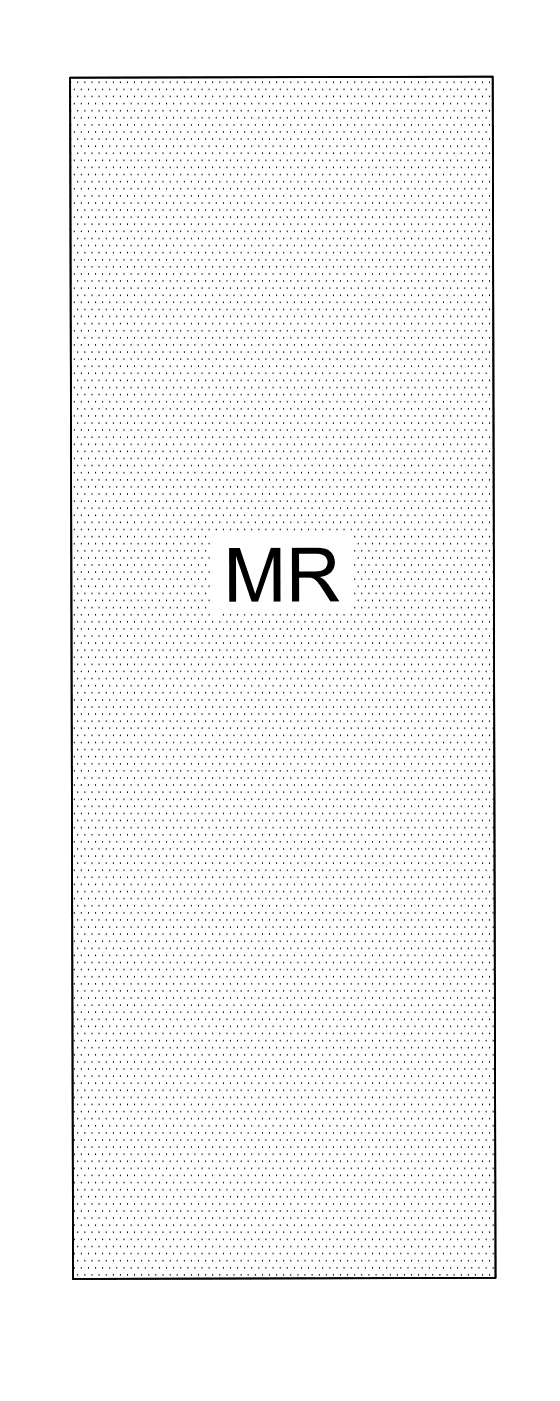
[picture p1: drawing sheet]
<svg xmlns="http://www.w3.org/2000/svg" width="159mm" height="398mm" viewBox="0 0 159 398" stroke-linecap="round" stroke-linejoin="round" font-family="sans-serif">
<defs><g id="words">
<text font-size="21.3" x="63.5" y="170.9">MR</text>
</g></defs>
<!-- layer: Building Hatch -->
<g fill="none" stroke="#000" stroke-width=".28">
<path d="M20.1 31.6h.1M20.1 27.5h.1M20.1 23.5h.1M20.1 39.6h.1M20.1 35.6h.1M21.1 29.6h.1M21.1 25.5h.1M21.1 37.6h.1M21.1 33.6h.1M22.1 31.6h.1M22.1 27.5h.1M22.1 23.5h.1"/>
<path d="M22.1 39.6h.1M22.1 35.6h.1M23.1 29.6h.1M23.1 25.5h.1M23.1 37.6h.1M23.1 33.6h.1M24.1 31.6h.1M24.1 27.5h.1M24.1 23.5h.1M24.1 39.6h.1M24.1 35.6h.1M25.1 29.6h.1"/>
<path d="M25.1 25.5h.1M25.1 37.6h.1M25.1 33.6h.1M26.1 31.6h.1M26.1 27.5h.1M26.1 23.5h.1M26.1 39.6h.1M26.1 35.6h.1M27.1 29.6h.1M27.1 25.5h.1M27.1 37.6h.1M27.1 33.6h.1"/>
<path d="M28.1 31.6h.1M28.1 27.5h.1M28.1 23.5h.1M28.1 39.6h.1M28.1 35.6h.1M29.1 29.6h.1M29.1 25.5h.1M29.1 37.6h.1M29.1 33.6h.1M30.1 31.6h.1M30.1 27.5h.1M30.1 23.5h.1"/>
<path d="M30.1 39.6h.1M30.1 35.6h.1M31.2 29.6h.1M31.2 25.5h.1M31.2 37.6h.1M31.2 33.6h.1M32.2 31.6h.1M32.2 27.5h.1M32.2 23.5h.1M32.2 39.6h.1M32.2 35.6h.1M33.2 29.6h.1"/>
<path d="M33.2 25.5h.1M33.2 37.6h.1M33.2 33.6h.1M34.2 31.6h.1M34.2 27.5h.1M34.2 23.5h.1M34.2 39.6h.1M34.2 35.6h.1M35.2 29.6h.1M35.2 25.5h.1M35.2 37.6h.1M35.2 33.6h.1"/>
<path d="M36.2 31.6h.1M36.2 27.5h.1M36.2 23.5h.1M36.2 39.6h.1M36.2 35.6h.1M37.2 29.6h.1M37.2 25.5h.1M37.2 37.6h.1M37.2 33.6h.1M38.2 31.6h.1M38.2 27.5h.1M38.2 23.5h.1"/>
<path d="M38.2 39.6h.1M38.2 35.6h.1M39.2 29.6h.1M39.2 25.5h.1M39.2 37.6h.1M39.2 33.6h.1M40.2 31.6h.1M40.2 27.5h.1M40.2 23.5h.1M40.2 39.6h.1M40.2 35.6h.1M41.2 29.6h.1"/>
<path d="M41.2 25.5h.1M41.2 37.6h.1M41.2 33.6h.1M42.3 31.6h.1M42.3 27.5h.1M42.3 23.5h.1M42.3 39.6h.1M42.3 35.6h.1M43.2 29.6h.1M43.2 25.5h.1M43.2 37.6h.1M43.2 33.6h.1"/>
<path d="M44.2 31.6h.1M44.2 27.5h.1M44.2 23.5h.1M44.2 39.6h.1M44.2 35.6h.1M45.3 29.6h.1M45.3 25.5h.1M45.3 37.6h.1M45.3 33.6h.1M46.3 31.6h.1M46.3 27.5h.1M46.3 23.5h.1"/>
<path d="M46.3 39.6h.1M46.3 35.6h.1M47.3 29.6h.1M47.3 25.5h.1M47.3 37.6h.1M47.3 33.6h.1M48.3 31.6h.1M48.3 27.5h.1M48.3 23.5h.1M48.3 39.6h.1M48.3 35.6h.1M49.3 29.6h.1"/>
<path d="M49.3 25.5h.1M49.3 37.6h.1M49.3 33.6h.1M50.3 31.6h.1M50.3 27.5h.1M50.3 23.5h.1M50.3 39.6h.1M50.3 35.6h.1M51.3 29.6h.1M51.3 25.5h.1M51.3 37.6h.1M51.3 33.6h.1"/>
<path d="M52.3 31.6h.1M52.3 27.5h.1M52.3 23.5h.1M52.3 39.6h.1M52.3 35.6h.1M53.3 29.6h.1M53.3 25.5h.1M53.3 37.6h.1M53.3 33.6h.1M54.3 31.6h.1M54.3 27.5h.1M54.3 23.5h.1"/>
<path d="M54.3 39.6h.1M54.3 35.6h.1M55.3 29.6h.1M55.3 25.5h.1M55.3 37.6h.1M55.3 33.6h.1M56.4 27.5h.1M56.4 23.5h.1M56.4 39.6h.1M56.4 35.6h.1M56.4 31.6h.1M57.4 29.6h.1"/>
<path d="M57.4 25.5h.1M57.4 37.6h.1M57.4 33.6h.1M58.4 27.5h.1M58.4 23.5h.1M58.4 39.6h.1M58.4 35.6h.1M58.4 31.6h.1M59.4 29.6h.1M59.4 25.5h.1M59.4 37.6h.1M59.4 33.6h.1"/>
<path d="M60.4 27.5h.1M60.4 23.5h.1M60.4 39.6h.1M60.4 35.6h.1M60.4 31.6h.1M61.4 29.6h.1M61.4 25.5h.1M61.4 37.6h.1M61.4 33.6h.1M62.4 27.5h.1M62.4 23.5h.1M62.4 39.6h.1"/>
<path d="M62.4 35.6h.1M62.4 31.6h.1M63.4 29.6h.1M63.4 25.5h.1M63.4 37.6h.1M63.4 33.6h.1M64.4 27.5h.1M64.4 23.5h.1M64.4 39.6h.1M64.4 35.6h.1M64.4 31.6h.1M65.4 29.6h.1"/>
<path d="M65.4 25.5h.1M65.4 37.6h.1M65.4 33.6h.1M66.4 27.5h.1M66.4 23.5h.1M66.4 39.6h.1M66.4 35.6h.1M66.4 31.6h.1M67.4 29.6h.1M67.4 25.5h.1M67.4 37.6h.1M67.4 33.6h.1"/>
<path d="M68.5 27.5h.1M68.5 23.5h.1M68.5 39.6h.1M68.5 35.6h.1M68.5 31.6h.1M69.5 29.6h.1M69.5 25.5h.1M69.5 37.6h.1M69.5 33.6h.1M70.4 27.5h.1M70.4 23.5h.1M70.4 39.6h.1"/>
<path d="M70.4 35.6h.1M70.4 31.6h.1M71.5 29.6h.1M71.5 25.5h.1M71.5 37.6h.1M71.5 33.6h.1M72.5 27.5h.1M72.5 23.5h.1M72.5 39.6h.1M72.5 35.6h.1M72.5 31.6h.1M73.5 29.6h.1"/>
<path d="M73.5 25.5h.1M73.5 37.6h.1M73.5 33.6h.1M74.5 27.5h.1M74.5 23.5h.1M74.5 39.6h.1M74.5 35.6h.1M74.5 31.6h.1M75.5 29.6h.1M75.5 25.5h.1M75.5 37.6h.1M75.5 33.6h.1"/>
<path d="M76.5 27.5h.1M76.5 23.5h.1M76.5 39.6h.1M76.5 35.6h.1M76.5 31.6h.1M77.5 29.6h.1M77.5 25.5h.1M77.5 37.6h.1M77.5 33.6h.1M78.5 27.5h.1M78.5 23.5h.1M78.5 39.6h.1"/>
<path d="M78.5 35.6h.1M78.5 31.6h.1M79.6 29.6h.1M79.6 25.5h.1M79.6 37.6h.1M79.6 33.6h.1M80.5 27.5h.1M80.5 23.5h.1M80.5 39.6h.1M80.5 35.6h.1M80.5 31.6h.1M81.5 29.6h.1"/>
<path d="M81.5 25.5h.1M81.5 37.6h.1M81.5 33.6h.1M82.6 27.5h.1M82.6 23.5h.1M82.6 39.6h.1M82.6 35.6h.1M82.6 31.6h.1M83.6 29.6h.1M83.6 25.5h.1M83.6 37.6h.1M83.6 33.6h.1"/>
<path d="M84.6 27.5h.1M84.6 23.5h.1M84.6 39.6h.1M84.6 35.6h.1M84.6 31.6h.1M85.6 29.6h.1M85.6 25.5h.1M85.6 37.6h.1M85.6 33.6h.1M86.6 27.5h.1M86.6 23.5h.1M86.6 39.6h.1"/>
<path d="M86.6 35.6h.1M86.6 31.6h.1M87.6 29.6h.1M87.6 25.5h.1M87.6 37.6h.1M87.6 33.6h.1M88.6 27.5h.1M88.6 23.5h.1M88.6 39.6h.1M88.6 35.6h.1M88.6 31.6h.1M89.6 29.6h.1"/>
<path d="M89.6 25.5h.1M89.6 37.6h.1M89.6 33.6h.1M90.6 27.5h.1M90.6 23.5h.1M90.6 39.6h.1M90.6 35.6h.1M90.6 31.6h.1M91.6 29.6h.1M91.6 25.5h.1M91.6 37.6h.1M91.6 33.6h.1"/>
<path d="M92.6 27.5h.1M92.6 23.5h.1M92.6 35.6h.1M92.6 31.6h.1M92.6 39.6h.1M93.6 29.6h.1M93.6 25.5h.1M93.6 37.6h.1M93.6 33.6h.1M94.7 27.5h.1M94.7 23.5h.1M94.7 35.6h.1"/>
<path d="M94.7 31.6h.1M94.7 39.6h.1M95.7 29.6h.1M95.7 25.5h.1M95.7 37.6h.1M95.7 33.6h.1M96.7 27.5h.1M96.7 23.5h.1M96.7 35.6h.1M96.7 31.6h.1M96.7 39.6h.1M97.7 29.6h.1"/>
<path d="M97.7 25.5h.1M97.7 37.6h.1M97.7 33.6h.1M98.7 27.5h.1M98.7 23.5h.1M98.7 35.6h.1M98.7 31.6h.1M98.7 39.6h.1M99.7 29.6h.1M99.7 25.5h.1M99.7 37.6h.1M99.7 33.6h.1"/>
<path d="M100.7 27.5h.1M100.7 23.5h.1M100.7 35.6h.1M100.7 31.6h.1M100.7 39.6h.1M101.7 29.6h.1M101.7 25.5h.1M101.7 37.6h.1M101.7 33.6h.1M102.7 27.5h.1M102.7 23.5h.1M102.7 35.6h.1"/>
<path d="M102.7 31.6h.1M102.7 39.6h.1M103.7 29.6h.1M103.7 25.5h.1M103.7 37.6h.1M103.7 33.6h.1M104.7 27.5h.1M104.7 23.5h.1M104.7 35.6h.1M104.7 31.6h.1M104.7 39.6h.1M105.8 29.6h.1"/>
<path d="M105.8 25.5h.1M105.8 37.6h.1M105.8 33.6h.1M106.8 27.5h.1M106.8 23.5h.1M106.8 35.6h.1M106.8 31.6h.1M106.8 39.6h.1M107.7 29.6h.1M107.7 25.5h.1M107.7 37.6h.1M107.7 33.6h.1"/>
<path d="M108.8 27.5h.1M108.8 23.5h.1M108.8 35.6h.1M108.8 31.6h.1M108.8 39.6h.1M109.8 29.6h.1M109.8 25.5h.1M109.8 37.6h.1M109.8 33.6h.1M110.8 27.5h.1M110.8 23.5h.1M110.8 35.6h.1"/>
<path d="M110.8 31.6h.1M110.8 39.6h.1M111.8 29.6h.1M111.8 25.5h.1M111.8 37.6h.1M111.8 33.6h.1M112.8 27.5h.1M112.8 23.5h.1M112.8 35.6h.1M112.8 31.6h.1M112.8 39.6h.1M113.8 29.6h.1"/>
<path d="M113.8 25.5h.1M113.8 37.6h.1M113.8 33.6h.1M114.8 27.5h.1M114.8 23.5h.1M114.8 35.6h.1M114.8 31.6h.1M114.8 39.6h.1M115.8 29.6h.1M115.8 25.5h.1M115.8 37.6h.1M115.8 33.6h.1"/>
<path d="M116.8 27.5h.1M116.8 23.5h.1M116.8 35.6h.1M116.8 31.6h.1M116.8 39.6h.1M117.8 29.6h.1M117.8 25.5h.1M117.8 37.6h.1M117.8 33.6h.1M118.8 27.5h.1M118.8 23.5h.1M118.8 35.6h.1"/>
<path d="M118.8 31.6h.1M118.8 39.6h.1M119.9 29.6h.1M119.9 25.5h.1M119.9 37.6h.1M119.9 33.6h.1M120.9 27.5h.1M120.9 23.5h.1M120.9 35.6h.1M120.9 31.6h.1M120.9 39.6h.1M121.9 29.6h.1"/>
<path d="M121.9 25.5h.1M121.9 37.6h.1M121.9 33.6h.1M122.9 27.5h.1M122.9 23.5h.1M122.9 35.6h.1M122.9 31.6h.1M122.9 39.6h.1M123.9 29.6h.1M123.9 25.5h.1M123.9 37.6h.1M123.9 33.6h.1"/>
<path d="M124.9 27.5h.1M124.9 23.5h.1M124.9 35.6h.1M124.9 31.6h.1M124.9 39.6h.1M125.9 29.6h.1M125.9 25.5h.1M125.9 37.6h.1M125.9 33.6h.1M126.9 27.5h.1M126.9 23.5h.1M126.9 35.6h.1"/>
<path d="M126.9 31.6h.1M126.9 39.6h.1M127.9 29.6h.1M127.9 25.5h.1M127.9 37.6h.1M127.9 33.6h.1M128.9 27.5h.1M128.9 23.5h.1M128.9 35.6h.1M128.9 31.6h.1M128.9 39.6h.1M129.9 29.6h.1"/>
<path d="M129.9 25.5h.1M129.9 37.6h.1M129.9 33.6h.1M130.9 27.5h.1M130.9 23.5h.1M130.9 35.6h.1M130.9 31.6h.1M130.9 39.6h.1M132 29.6h.1M132 25.5h.1M132 37.6h.1M132 33.6h.1"/>
<path d="M133 27.5h.1M133 23.5h.1M133 35.6h.1M133 31.6h.1M133 39.6h.1M133.9 29.6h.1M133.9 25.5h.1M133.9 37.6h.1M133.9 33.6h.1M135 27.5h.1M135 23.5h.1M135 35.6h.1"/>
<path d="M135 31.6h.1M135 39.6h.1M136 29.6h.1M136 25.5h.1M136 37.6h.1M136 33.6h.1M137 27.5h.1M137 23.5h.1M137 35.6h.1M137 31.6h.1M137 39.6h.1M138 29.6h.1"/>
<path d="M138 25.5h.1M138 37.6h.1M138 33.6h.1M139 27.5h.1M139 23.5h.1M139 35.6h.1M139 31.6h.1M139 39.6h.1M20.1 47.7h.1M20.1 43.7h.1M20.1 55.8h.1M20.1 51.7h.1"/>
<path d="M20.1 59.8h.1M21.1 45.7h.1M21.1 41.7h.1M21.1 57.8h.1M21.1 53.7h.1M21.1 49.7h.1M22.1 47.7h.1M22.1 43.7h.1M22.1 55.8h.1M22.1 51.7h.1M22.1 59.8h.1M23.1 45.7h.1"/>
<path d="M23.1 41.7h.1M23.1 57.8h.1M23.1 53.7h.1M23.1 49.7h.1M24.1 47.7h.1M24.1 43.7h.1M24.1 55.8h.1M24.1 51.7h.1M24.1 59.8h.1M25.1 45.7h.1M25.1 41.7h.1M25.1 57.8h.1"/>
<path d="M25.1 53.7h.1M25.1 49.7h.1M26.1 47.7h.1M26.1 43.7h.1M26.1 55.8h.1M26.1 51.7h.1M26.1 59.8h.1M27.1 45.7h.1M27.1 41.7h.1M27.1 57.8h.1M27.1 53.7h.1M27.1 49.7h.1"/>
<path d="M28.1 47.7h.1M28.1 43.7h.1M28.1 55.8h.1M28.1 51.7h.1M28.1 59.8h.1M29.1 45.7h.1M29.1 41.7h.1M29.1 57.8h.1M29.1 53.7h.1M29.1 49.7h.1M30.1 47.7h.1M30.1 43.7h.1"/>
<path d="M30.1 55.8h.1M30.1 51.7h.1M30.1 59.8h.1M31.2 45.7h.1M31.2 41.7h.1M31.2 57.8h.1M31.2 53.7h.1M31.2 49.7h.1M32.2 47.7h.1M32.2 43.7h.1M32.2 55.8h.1M32.2 51.7h.1"/>
<path d="M32.2 59.8h.1M33.2 45.7h.1M33.2 41.7h.1M33.2 57.8h.1M33.2 53.7h.1M33.2 49.7h.1M34.2 47.7h.1M34.2 43.7h.1M34.2 55.8h.1M34.2 51.7h.1M34.2 59.8h.1M35.2 45.7h.1"/>
<path d="M35.2 41.7h.1M35.2 57.8h.1M35.2 53.7h.1M35.2 49.7h.1M36.2 47.7h.1M36.2 43.7h.1M36.2 55.8h.1M36.2 51.7h.1M36.2 59.8h.1M37.2 45.7h.1M37.2 41.7h.1M37.2 57.8h.1"/>
<path d="M37.2 53.7h.1M37.2 49.7h.1M38.2 47.7h.1M38.2 43.7h.1M38.2 55.8h.1M38.2 51.7h.1M38.2 59.8h.1M39.2 45.7h.1M39.2 41.7h.1M39.2 57.8h.1M39.2 53.7h.1M39.2 49.7h.1"/>
<path d="M40.2 47.7h.1M40.2 43.7h.1M40.2 55.8h.1M40.2 51.7h.1M40.2 59.8h.1M41.2 45.7h.1M41.2 41.7h.1M41.2 57.8h.1M41.2 53.7h.1M41.2 49.7h.1M42.3 47.7h.1M42.3 43.7h.1"/>
<path d="M42.3 55.8h.1M42.3 51.7h.1M42.3 59.8h.1M43.2 45.7h.1M43.2 41.7h.1M43.2 57.8h.1M43.2 53.7h.1M43.2 49.7h.1M44.2 47.7h.1M44.2 43.7h.1M44.2 55.8h.1M44.2 51.7h.1"/>
<path d="M44.2 59.8h.1M45.3 45.7h.1M45.3 41.7h.1M45.3 53.7h.1M45.3 49.7h.1M45.3 57.8h.1M46.3 47.7h.1M46.3 43.7h.1M46.3 55.8h.1M46.3 51.7h.1M46.3 59.8h.1M47.3 45.7h.1"/>
<path d="M47.3 41.7h.1M47.3 53.7h.1M47.3 49.7h.1M47.3 57.8h.1M48.3 47.7h.1M48.3 43.7h.1M48.3 55.8h.1M48.3 51.7h.1M48.3 59.8h.1M49.3 45.7h.1M49.3 41.7h.1M49.3 53.7h.1"/>
<path d="M49.3 49.7h.1M49.3 57.8h.1M50.3 47.7h.1M50.3 43.7h.1M50.3 55.8h.1M50.3 51.7h.1M50.3 59.8h.1M51.3 45.7h.1M51.3 41.7h.1M51.3 53.7h.1M51.3 49.7h.1M51.3 57.8h.1"/>
<path d="M52.3 47.7h.1M52.3 43.7h.1M52.3 55.8h.1M52.3 51.7h.1M52.3 59.8h.1M53.3 45.7h.1M53.3 41.7h.1M53.3 53.7h.1M53.3 49.7h.1M53.3 57.8h.1M54.3 47.7h.1M54.3 43.7h.1"/>
<path d="M54.3 55.8h.1M54.3 51.7h.1M54.3 59.8h.1M55.3 45.7h.1M55.3 41.7h.1M55.3 53.7h.1M55.3 49.7h.1M55.3 57.8h.1M56.4 47.7h.1M56.4 43.7h.1M56.4 55.8h.1M56.4 51.7h.1"/>
<path d="M56.4 59.8h.1M57.4 45.7h.1M57.4 41.7h.1M57.4 53.7h.1M57.4 49.7h.1M57.4 57.8h.1M58.4 47.7h.1M58.4 43.7h.1M58.4 55.8h.1M58.4 51.7h.1M58.4 59.8h.1M59.4 45.7h.1"/>
<path d="M59.4 41.7h.1M59.4 53.7h.1M59.4 49.7h.1M59.4 57.8h.1M60.4 47.7h.1M60.4 43.7h.1M60.4 55.8h.1M60.4 51.7h.1M60.4 59.8h.1M61.4 45.7h.1M61.4 41.7h.1M61.4 53.7h.1"/>
<path d="M61.4 49.7h.1M61.4 57.8h.1M62.4 47.7h.1M62.4 43.7h.1M62.4 55.8h.1M62.4 51.7h.1M62.4 59.8h.1M63.4 45.7h.1M63.4 41.7h.1M63.4 53.7h.1M63.4 49.7h.1M63.4 57.8h.1"/>
<path d="M64.4 47.7h.1M64.4 43.7h.1M64.4 55.8h.1M64.4 51.7h.1M64.4 59.8h.1M65.4 45.7h.1M65.4 41.7h.1M65.4 53.7h.1M65.4 49.7h.1M65.4 57.8h.1M66.4 47.7h.1M66.4 43.7h.1"/>
<path d="M66.4 55.8h.1M66.4 51.7h.1M66.4 59.8h.1M67.4 45.7h.1M67.4 41.7h.1M67.4 53.7h.1M67.4 49.7h.1M67.4 57.8h.1M68.5 47.7h.1M68.5 43.7h.1M68.5 55.8h.1M68.5 51.7h.1"/>
<path d="M68.5 59.8h.1M69.5 45.7h.1M69.5 41.7h.1M69.5 53.7h.1M69.5 49.7h.1M69.5 57.8h.1M70.4 47.7h.1M70.4 43.7h.1M70.4 55.8h.1M70.4 51.7h.1M70.4 59.8h.1M71.5 45.7h.1"/>
<path d="M71.5 41.7h.1M71.5 53.7h.1M71.5 49.7h.1M71.5 57.8h.1M72.5 47.7h.1M72.5 43.7h.1M72.5 55.8h.1M72.5 51.7h.1M72.5 59.8h.1M73.5 45.7h.1M73.5 41.7h.1M73.5 53.7h.1"/>
<path d="M73.5 49.7h.1M73.5 57.8h.1M74.5 47.7h.1M74.5 43.7h.1M74.5 55.8h.1M74.5 51.7h.1M74.5 59.8h.1M75.5 45.7h.1M75.5 41.7h.1M75.5 53.7h.1M75.5 49.7h.1M75.5 57.8h.1"/>
<path d="M76.5 47.7h.1M76.5 43.7h.1M76.5 55.8h.1M76.5 51.7h.1M76.5 59.8h.1M77.5 45.7h.1M77.5 41.7h.1M77.5 53.7h.1M77.5 49.7h.1M77.5 57.8h.1M78.5 47.7h.1M78.5 43.7h.1"/>
<path d="M78.5 55.8h.1M78.5 51.7h.1M78.5 59.8h.1M79.6 45.7h.1M79.6 41.7h.1M79.6 53.7h.1M79.6 49.7h.1M79.6 57.8h.1M80.5 47.7h.1M80.5 43.7h.1M80.5 55.8h.1M80.5 51.7h.1"/>
<path d="M80.5 59.8h.1M81.5 45.7h.1M81.5 41.7h.1M81.5 53.7h.1M81.5 49.7h.1M81.5 57.8h.1M82.6 47.7h.1M82.6 43.7h.1M82.6 55.8h.1M82.6 51.7h.1M82.6 59.8h.1M83.6 45.7h.1"/>
<path d="M83.6 41.7h.1M83.6 53.7h.1M83.6 49.7h.1M83.6 57.8h.1M84.6 47.7h.1M84.6 43.7h.1M84.6 55.8h.1M84.6 51.7h.1M84.6 59.8h.1M85.6 45.7h.1M85.6 41.7h.1M85.6 53.7h.1"/>
<path d="M85.6 49.7h.1M85.6 57.8h.1M86.6 47.7h.1M86.6 43.7h.1M86.6 55.8h.1M86.6 51.7h.1M86.6 59.8h.1M87.6 45.7h.1M87.6 41.7h.1M87.6 53.7h.1M87.6 49.7h.1M87.6 57.8h.1"/>
<path d="M88.6 47.7h.1M88.6 43.7h.1M88.6 55.8h.1M88.6 51.7h.1M88.6 59.8h.1M89.6 45.7h.1M89.6 41.7h.1M89.6 53.7h.1M89.6 49.7h.1M89.6 57.8h.1M90.6 47.7h.1M90.6 43.7h.1"/>
<path d="M90.6 55.8h.1M90.6 51.7h.1M90.6 59.8h.1M91.6 45.7h.1M91.6 41.7h.1M91.6 53.7h.1M91.6 49.7h.1M91.6 57.8h.1M92.6 47.7h.1M92.6 43.7h.1M92.6 55.8h.1M92.6 51.7h.1"/>
<path d="M92.6 59.8h.1M93.6 45.7h.1M93.6 41.7h.1M93.6 53.7h.1M93.6 49.7h.1M93.6 57.8h.1M94.7 47.7h.1M94.7 43.7h.1M94.7 55.8h.1M94.7 51.7h.1M94.7 59.8h.1M95.7 45.7h.1"/>
<path d="M95.7 41.7h.1M95.7 53.7h.1M95.7 49.7h.1M95.7 57.8h.1M96.7 47.7h.1M96.7 43.7h.1M96.7 55.8h.1M96.7 51.7h.1M96.7 59.8h.1M97.7 45.7h.1M97.7 41.7h.1M97.7 53.7h.1"/>
<path d="M97.7 49.7h.1M97.7 57.8h.1M98.7 47.7h.1M98.7 43.7h.1M98.7 55.8h.1M98.7 51.7h.1M98.7 59.8h.1M99.7 45.7h.1M99.7 41.7h.1M99.7 53.7h.1M99.7 49.7h.1M99.7 57.8h.1"/>
<path d="M100.7 47.7h.1M100.7 43.7h.1M100.7 55.8h.1M100.7 51.7h.1M100.7 59.8h.1M101.7 45.7h.1M101.7 41.7h.1M101.7 53.7h.1M101.7 49.7h.1M101.7 57.8h.1M102.7 47.7h.1M102.7 43.7h.1"/>
<path d="M102.7 55.8h.1M102.7 51.7h.1M102.7 59.8h.1M103.7 45.7h.1M103.7 41.7h.1M103.7 53.7h.1M103.7 49.7h.1M103.7 57.8h.1M104.7 47.7h.1M104.7 43.7h.1M104.7 55.8h.1M104.7 51.7h.1"/>
<path d="M104.7 59.8h.1M105.8 45.7h.1M105.8 41.7h.1M105.8 53.7h.1M105.8 49.7h.1M105.8 57.8h.1M106.8 47.7h.1M106.8 43.7h.1M106.8 55.8h.1M106.8 51.7h.1M106.8 59.8h.1M107.7 45.7h.1"/>
<path d="M107.7 41.7h.1M107.7 53.7h.1M107.7 49.7h.1M107.7 57.8h.1M108.8 47.7h.1M108.8 43.7h.1M108.8 55.8h.1M108.8 51.7h.1M108.8 59.8h.1M109.8 45.7h.1M109.8 41.7h.1M109.8 53.7h.1"/>
<path d="M109.8 49.7h.1M109.8 57.8h.1M110.8 47.7h.1M110.8 43.7h.1M110.8 55.8h.1M110.8 51.7h.1M110.8 59.8h.1M111.8 45.7h.1M111.8 41.7h.1M111.8 53.7h.1M111.8 49.7h.1M111.8 57.8h.1"/>
<path d="M112.8 47.7h.1M112.8 43.7h.1M112.8 55.8h.1M112.8 51.7h.1M112.8 59.8h.1M113.8 45.7h.1M113.8 41.7h.1M113.8 53.7h.1M113.8 49.7h.1M113.8 57.8h.1M114.8 47.7h.1M114.8 43.7h.1"/>
<path d="M114.8 55.8h.1M114.8 51.7h.1M114.8 59.8h.1M115.8 45.7h.1M115.8 41.7h.1M115.8 53.7h.1M115.8 49.7h.1M115.8 57.8h.1M116.8 47.7h.1M116.8 43.7h.1M116.8 55.8h.1M116.8 51.7h.1"/>
<path d="M116.8 59.8h.1M117.8 45.7h.1M117.8 41.7h.1M117.8 53.7h.1M117.8 49.7h.1M117.8 57.8h.1M118.8 47.7h.1M118.8 43.7h.1M118.8 55.8h.1M118.8 51.7h.1M118.8 59.8h.1M119.9 45.7h.1"/>
<path d="M119.9 41.7h.1M119.9 53.7h.1M119.9 49.7h.1M119.9 57.8h.1M120.9 47.7h.1M120.9 43.7h.1M120.9 55.8h.1M120.9 51.7h.1M120.9 59.8h.1M121.9 45.7h.1M121.9 41.7h.1M121.9 53.7h.1"/>
<path d="M121.9 49.7h.1M121.9 57.8h.1M122.9 47.7h.1M122.9 43.7h.1M122.9 55.8h.1M122.9 51.7h.1M122.9 59.8h.1M123.9 45.7h.1M123.9 41.7h.1M123.9 53.7h.1M123.9 49.7h.1M123.9 57.8h.1"/>
<path d="M124.9 47.7h.1M124.9 43.7h.1M124.9 55.8h.1M124.9 51.7h.1M124.9 59.8h.1M125.9 45.7h.1M125.9 41.7h.1M125.9 53.7h.1M125.9 49.7h.1M125.9 57.8h.1M126.9 47.7h.1M126.9 43.7h.1"/>
<path d="M126.9 55.8h.1M126.9 51.7h.1M126.9 59.8h.1M127.9 45.7h.1M127.9 41.7h.1M127.9 53.7h.1M127.9 49.7h.1M127.9 57.8h.1M128.9 43.7h.1M128.9 55.8h.1M128.9 51.7h.1M128.9 47.7h.1"/>
<path d="M128.9 59.8h.1M129.9 45.7h.1M129.9 41.7h.1M129.9 53.7h.1M129.9 49.7h.1M129.9 57.8h.1M130.9 43.7h.1M130.9 55.8h.1M130.9 51.7h.1M130.9 47.7h.1M130.9 59.8h.1M132 45.7h.1"/>
<path d="M132 41.7h.1M132 53.7h.1M132 49.7h.1M132 57.8h.1M133 43.7h.1M133 55.8h.1M133 51.7h.1M133 47.7h.1M133 59.8h.1M133.9 45.7h.1M133.9 41.7h.1M133.9 53.7h.1"/>
<path d="M133.9 49.7h.1M133.9 57.8h.1M135 43.7h.1M135 55.8h.1M135 51.7h.1M135 47.7h.1M135 59.8h.1M136 45.7h.1M136 41.7h.1M136 53.7h.1M136 49.7h.1M136 57.8h.1"/>
<path d="M137 43.7h.1M137 55.8h.1M137 51.7h.1M137 47.7h.1M137 59.8h.1M138 45.7h.1M138 41.7h.1M138 53.7h.1M138 49.7h.1M138 57.8h.1M139 43.7h.1M139 55.8h.1"/>
<path d="M139 51.7h.1M139 47.7h.1M139 59.8h.1M20.1 63.8h.1M20.1 71.9h.1M20.1 67.9h.1M20.1 79.9h.1M20.1 75.9h.1M21.1 65.8h.1M21.1 61.8h.1M21.1 73.9h.1M21.1 69.9h.1"/>
<path d="M21.1 77.9h.1M22.1 63.8h.1M22.1 71.9h.1M22.1 67.9h.1M22.1 79.9h.1M22.1 75.9h.1M23.1 65.8h.1M23.1 61.8h.1M23.1 73.9h.1M23.1 69.9h.1M23.1 77.9h.1M24.1 63.8h.1"/>
<path d="M24.1 71.9h.1M24.1 67.9h.1M24.1 79.9h.1M24.1 75.9h.1M25.1 65.8h.1M25.1 61.8h.1M25.1 73.9h.1M25.1 69.9h.1M25.1 77.9h.1M26.1 63.8h.1M26.1 71.9h.1M26.1 67.9h.1"/>
<path d="M26.1 79.9h.1M26.1 75.9h.1M27.1 65.8h.1M27.1 61.8h.1M27.1 73.9h.1M27.1 69.9h.1M27.1 77.9h.1M28.1 63.8h.1M28.1 71.9h.1M28.1 67.9h.1M28.1 79.9h.1M28.1 75.9h.1"/>
<path d="M29.1 65.8h.1M29.1 61.8h.1M29.1 73.9h.1M29.1 69.9h.1M29.1 77.9h.1M30.1 63.8h.1M30.1 71.9h.1M30.1 67.9h.1M30.1 79.9h.1M30.1 75.9h.1M31.2 65.8h.1M31.2 61.8h.1"/>
<path d="M31.2 73.9h.1M31.2 69.9h.1M31.2 77.9h.1M32.2 63.8h.1M32.2 71.9h.1M32.2 67.9h.1M32.2 79.9h.1M32.2 75.9h.1M33.2 65.8h.1M33.2 61.8h.1M33.2 73.9h.1M33.2 69.9h.1"/>
<path d="M33.2 77.9h.1M34.2 63.8h.1M34.2 71.9h.1M34.2 67.9h.1M34.2 79.9h.1M34.2 75.9h.1M35.2 65.8h.1M35.2 61.8h.1M35.2 73.9h.1M35.2 69.9h.1M35.2 77.9h.1M36.2 63.8h.1"/>
<path d="M36.2 71.9h.1M36.2 67.9h.1M36.2 79.9h.1M36.2 75.9h.1M37.2 65.8h.1M37.2 61.8h.1M37.2 73.9h.1M37.2 69.9h.1M37.2 77.9h.1M38.2 63.8h.1M38.2 71.9h.1M38.2 67.9h.1"/>
<path d="M38.2 79.9h.1M38.2 75.9h.1M39.2 65.8h.1M39.2 61.8h.1M39.2 73.9h.1M39.2 69.9h.1M39.2 77.9h.1M40.2 63.8h.1M40.2 71.9h.1M40.2 67.9h.1M40.2 79.9h.1M40.2 75.9h.1"/>
<path d="M41.2 65.8h.1M41.2 61.8h.1M41.2 73.9h.1M41.2 69.9h.1M41.2 77.9h.1M42.3 63.8h.1M42.3 71.9h.1M42.3 67.9h.1M42.3 79.9h.1M42.3 75.9h.1M43.2 65.8h.1M43.2 61.8h.1"/>
<path d="M43.2 73.9h.1M43.2 69.9h.1M43.2 77.9h.1M44.2 63.8h.1M44.2 71.9h.1M44.2 67.9h.1M44.2 79.9h.1M44.2 75.9h.1M45.3 65.8h.1M45.3 61.8h.1M45.3 73.9h.1M45.3 69.9h.1"/>
<path d="M45.3 77.9h.1M46.3 63.8h.1M46.3 71.9h.1M46.3 67.9h.1M46.3 79.9h.1M46.3 75.9h.1M47.3 65.8h.1M47.3 61.8h.1M47.3 73.9h.1M47.3 69.9h.1M47.3 77.9h.1M48.3 63.8h.1"/>
<path d="M48.3 71.9h.1M48.3 67.9h.1M48.3 79.9h.1M48.3 75.9h.1M49.3 65.8h.1M49.3 61.8h.1M49.3 73.9h.1M49.3 69.9h.1M49.3 77.9h.1M50.3 63.8h.1M50.3 71.9h.1M50.3 67.9h.1"/>
<path d="M50.3 79.9h.1M50.3 75.9h.1M51.3 65.8h.1M51.3 61.8h.1M51.3 73.9h.1M51.3 69.9h.1M51.3 77.9h.1M52.3 63.8h.1M52.3 71.9h.1M52.3 67.9h.1M52.3 79.9h.1M52.3 75.9h.1"/>
<path d="M53.3 65.8h.1M53.3 61.8h.1M53.3 73.9h.1M53.3 69.9h.1M53.3 77.9h.1M54.3 63.8h.1M54.3 71.9h.1M54.3 67.9h.1M54.3 79.9h.1M54.3 75.9h.1M55.3 65.8h.1M55.3 61.8h.1"/>
<path d="M55.3 73.9h.1M55.3 69.9h.1M55.3 77.9h.1M56.4 63.8h.1M56.4 71.9h.1M56.4 67.9h.1M56.4 79.9h.1M56.4 75.9h.1M57.4 65.8h.1M57.4 61.8h.1M57.4 73.9h.1M57.4 69.9h.1"/>
<path d="M57.4 77.9h.1M58.4 63.8h.1M58.4 71.9h.1M58.4 67.9h.1M58.4 79.9h.1M58.4 75.9h.1M59.4 65.8h.1M59.4 61.8h.1M59.4 73.9h.1M59.4 69.9h.1M59.4 77.9h.1M60.4 63.8h.1"/>
<path d="M60.4 71.9h.1M60.4 67.9h.1M60.4 79.9h.1M60.4 75.9h.1M61.4 65.8h.1M61.4 61.8h.1M61.4 73.9h.1M61.4 69.9h.1M61.4 77.9h.1M62.4 63.8h.1M62.4 71.9h.1M62.4 67.9h.1"/>
<path d="M62.4 79.9h.1M62.4 75.9h.1M63.4 65.8h.1M63.4 61.8h.1M63.4 73.9h.1M63.4 69.9h.1M63.4 77.9h.1M64.4 63.8h.1M64.4 71.9h.1M64.4 67.9h.1M64.4 79.9h.1M64.4 75.9h.1"/>
<path d="M65.4 65.8h.1M65.4 61.8h.1M65.4 73.9h.1M65.4 69.9h.1M65.4 77.9h.1M66.4 63.8h.1M66.4 71.9h.1M66.4 67.9h.1M66.4 79.9h.1M66.4 75.9h.1M67.4 65.8h.1M67.4 61.8h.1"/>
<path d="M67.4 73.9h.1M67.4 69.9h.1M67.4 77.9h.1M68.5 63.8h.1M68.5 71.9h.1M68.5 67.9h.1M68.5 79.9h.1M68.5 75.9h.1M69.5 65.8h.1M69.5 61.8h.1M69.5 73.9h.1M69.5 69.9h.1"/>
<path d="M69.5 77.9h.1M70.4 63.8h.1M70.4 71.9h.1M70.4 67.9h.1M70.4 79.9h.1M70.4 75.9h.1M71.5 65.8h.1M71.5 61.8h.1M71.5 73.9h.1M71.5 69.9h.1M71.5 77.9h.1M72.5 63.8h.1"/>
<path d="M72.5 71.9h.1M72.5 67.9h.1M72.5 79.9h.1M72.5 75.9h.1M73.5 65.8h.1M73.5 61.8h.1M73.5 73.9h.1M73.5 69.9h.1M73.5 77.9h.1M74.5 63.8h.1M74.5 71.9h.1M74.5 67.9h.1"/>
<path d="M74.5 79.9h.1M74.5 75.9h.1M75.5 65.8h.1M75.5 61.8h.1M75.5 73.9h.1M75.5 69.9h.1M75.5 77.9h.1M76.5 63.8h.1M76.5 71.9h.1M76.5 67.9h.1M76.5 79.9h.1M76.5 75.9h.1"/>
<path d="M77.5 65.8h.1M77.5 61.8h.1M77.5 73.9h.1M77.5 69.9h.1M77.5 77.9h.1M78.5 63.8h.1M78.5 71.9h.1M78.5 67.9h.1M78.5 79.9h.1M78.5 75.9h.1M79.6 65.8h.1M79.6 61.8h.1"/>
<path d="M79.6 73.9h.1M79.6 69.9h.1M79.6 77.9h.1M80.5 63.8h.1M80.5 71.9h.1M80.5 67.9h.1M80.5 79.9h.1M80.5 75.9h.1M81.5 61.8h.1M81.5 73.9h.1M81.5 69.9h.1M81.5 65.8h.1"/>
<path d="M81.5 77.9h.1M82.6 63.8h.1M82.6 71.9h.1M82.6 67.9h.1M82.6 79.9h.1M82.6 75.9h.1M83.6 61.8h.1M83.6 73.9h.1M83.6 69.9h.1M83.6 65.8h.1M83.6 77.9h.1M84.6 63.8h.1"/>
<path d="M84.6 71.9h.1M84.6 67.9h.1M84.6 79.9h.1M84.6 75.9h.1M85.6 61.8h.1M85.6 73.9h.1M85.6 69.9h.1M85.6 65.8h.1M85.6 77.9h.1M86.6 63.8h.1M86.6 71.9h.1M86.6 67.9h.1"/>
<path d="M86.6 79.9h.1M86.6 75.9h.1M87.6 61.8h.1M87.6 73.9h.1M87.6 69.9h.1M87.6 65.8h.1M87.6 77.9h.1M88.6 63.8h.1M88.6 71.9h.1M88.6 67.9h.1M88.6 79.9h.1M88.6 75.9h.1"/>
<path d="M89.6 61.8h.1M89.6 73.9h.1M89.6 69.9h.1M89.6 65.8h.1M89.6 77.9h.1M90.6 63.8h.1M90.6 71.9h.1M90.6 67.9h.1M90.6 79.9h.1M90.6 75.9h.1M91.6 61.8h.1M91.6 73.9h.1"/>
<path d="M91.6 69.9h.1M91.6 65.8h.1M91.6 77.9h.1M92.6 63.8h.1M92.6 71.9h.1M92.6 67.9h.1M92.6 79.9h.1M92.6 75.9h.1M93.6 61.8h.1M93.6 73.9h.1M93.6 69.9h.1M93.6 65.8h.1"/>
<path d="M93.6 77.9h.1M94.7 63.8h.1M94.7 71.9h.1M94.7 67.9h.1M94.7 79.9h.1M94.7 75.9h.1M95.7 61.8h.1M95.7 73.9h.1M95.7 69.9h.1M95.7 65.8h.1M95.7 77.9h.1M96.7 63.8h.1"/>
<path d="M96.7 71.9h.1M96.7 67.9h.1M96.7 79.9h.1M96.7 75.9h.1M97.7 61.8h.1M97.7 73.9h.1M97.7 69.9h.1M97.7 65.8h.1M97.7 77.9h.1M98.7 63.8h.1M98.7 71.9h.1M98.7 67.9h.1"/>
<path d="M98.7 79.9h.1M98.7 75.9h.1M99.7 61.8h.1M99.7 73.9h.1M99.7 69.9h.1M99.7 65.8h.1M99.7 77.9h.1M100.7 63.8h.1M100.7 71.9h.1M100.7 67.9h.1M100.7 79.9h.1M100.7 75.9h.1"/>
<path d="M101.7 61.8h.1M101.7 73.9h.1M101.7 69.9h.1M101.7 65.8h.1M101.7 77.9h.1M102.7 63.8h.1M102.7 71.9h.1M102.7 67.9h.1M102.7 79.9h.1M102.7 75.9h.1M103.7 61.8h.1M103.7 73.9h.1"/>
<path d="M103.7 69.9h.1M103.7 65.8h.1M103.7 77.9h.1M104.7 63.8h.1M104.7 71.9h.1M104.7 67.9h.1M104.7 79.9h.1M104.7 75.9h.1M105.8 61.8h.1M105.8 73.9h.1M105.8 69.9h.1M105.8 65.8h.1"/>
<path d="M105.8 77.9h.1M106.8 63.8h.1M106.8 71.9h.1M106.8 67.9h.1M106.8 79.9h.1M106.8 75.9h.1M107.7 61.8h.1M107.7 73.9h.1M107.7 69.9h.1M107.7 65.8h.1M107.7 77.9h.1M108.8 63.8h.1"/>
<path d="M108.8 71.9h.1M108.8 67.9h.1M108.8 79.9h.1M108.8 75.9h.1M109.8 61.8h.1M109.8 73.9h.1M109.8 69.9h.1M109.8 65.8h.1M109.8 77.9h.1M110.8 63.8h.1M110.8 71.9h.1M110.8 67.9h.1"/>
<path d="M110.8 79.9h.1M110.8 75.9h.1M111.8 61.8h.1M111.8 73.9h.1M111.8 69.9h.1M111.8 65.8h.1M111.8 77.9h.1M112.8 63.8h.1M112.8 71.9h.1M112.8 67.9h.1M112.8 79.9h.1M112.8 75.9h.1"/>
<path d="M113.8 61.8h.1M113.8 73.9h.1M113.8 69.9h.1M113.8 65.8h.1M113.8 77.9h.1M114.8 63.8h.1M114.8 71.9h.1M114.8 67.9h.1M114.8 79.9h.1M114.8 75.9h.1M115.8 61.8h.1M115.8 73.9h.1"/>
<path d="M115.8 69.9h.1M115.8 65.8h.1M115.8 77.9h.1M116.8 63.8h.1M116.8 71.9h.1M116.8 67.9h.1M116.8 79.9h.1M116.8 75.9h.1M117.8 61.8h.1M117.8 69.9h.1M117.8 65.8h.1M117.8 77.9h.1"/>
<path d="M117.8 73.9h.1M118.8 63.8h.1M118.8 71.9h.1M118.8 67.9h.1M118.8 79.9h.1M118.8 75.9h.1M119.9 61.8h.1M119.9 69.9h.1M119.9 65.8h.1M119.9 77.9h.1M119.9 73.9h.1M120.9 63.8h.1"/>
<path d="M120.9 71.9h.1M120.9 67.9h.1M120.9 79.9h.1M120.9 75.9h.1M121.9 61.8h.1M121.9 69.9h.1M121.9 65.8h.1M121.9 77.9h.1M121.9 73.9h.1M122.9 63.8h.1M122.9 71.9h.1M122.9 67.9h.1"/>
<path d="M122.9 79.9h.1M122.9 75.9h.1M123.9 61.8h.1M123.9 69.9h.1M123.9 65.8h.1M123.9 77.9h.1M123.9 73.9h.1M124.9 63.8h.1M124.9 71.9h.1M124.9 67.9h.1M124.9 79.9h.1M124.9 75.9h.1"/>
<path d="M125.9 61.8h.1M125.9 69.9h.1M125.9 65.8h.1M125.9 77.9h.1M125.9 73.9h.1M126.9 63.8h.1M126.9 71.9h.1M126.9 67.9h.1M126.9 79.9h.1M126.9 75.9h.1M127.9 61.8h.1M127.9 69.9h.1"/>
<path d="M127.9 65.8h.1M127.9 77.9h.1M127.9 73.9h.1M128.9 63.8h.1M128.9 71.9h.1M128.9 67.9h.1M128.9 79.9h.1M128.9 75.9h.1M129.9 61.8h.1M129.9 69.9h.1M129.9 65.8h.1M129.9 77.9h.1"/>
<path d="M129.9 73.9h.1M130.9 63.8h.1M130.9 71.9h.1M130.9 67.9h.1M130.9 79.9h.1M130.9 75.9h.1M132 61.8h.1M132 69.9h.1M132 65.8h.1M132 77.9h.1M132 73.9h.1M133 63.8h.1"/>
<path d="M133 71.9h.1M133 67.9h.1M133 79.9h.1M133 75.9h.1M133.9 61.8h.1M133.9 69.9h.1M133.9 65.8h.1M133.9 77.9h.1M133.9 73.9h.1M135 63.8h.1M135 71.9h.1M135 67.9h.1"/>
<path d="M135 79.9h.1M135 75.9h.1M136 61.8h.1M136 69.9h.1M136 65.8h.1M136 77.9h.1M136 73.9h.1M137 63.8h.1M137 71.9h.1M137 67.9h.1M137 79.9h.1M137 75.9h.1"/>
<path d="M138 61.8h.1M138 69.9h.1M138 65.8h.1M138 77.9h.1M138 73.9h.1M139 63.8h.1M139 71.9h.1M139 67.9h.1M139 79.9h.1M139 75.9h.1M20.1 84h.1M21.1 82h.1"/>
<path d="M21.1 90h.1M21.1 86h.1M21.1 98.1h.1M21.1 94.1h.1M22.1 84h.1M22.1 92h.1M22.1 88h.1M22.1 96.1h.1M23.1 82h.1M23.1 90h.1M23.1 86h.1M23.1 98.1h.1"/>
<path d="M23.1 94.1h.1M24.1 84h.1M24.1 92h.1M24.1 88h.1M24.1 96.1h.1M25.1 82h.1M25.1 90h.1M25.1 86h.1M25.1 98.1h.1M25.1 94.1h.1M26.1 84h.1M26.1 92h.1"/>
<path d="M26.1 88h.1M26.1 96.1h.1M27.1 82h.1M27.1 90h.1M27.1 86h.1M27.1 98.1h.1M27.1 94.1h.1M28.1 84h.1M28.1 92h.1M28.1 88h.1M28.1 96.1h.1M29.1 82h.1"/>
<path d="M29.1 90h.1M29.1 86h.1M29.1 98.1h.1M29.1 94.1h.1M30.1 84h.1M30.1 92h.1M30.1 88h.1M30.1 96.1h.1M31.2 82h.1M31.2 90h.1M31.2 86h.1M31.2 98.1h.1"/>
<path d="M31.2 94.1h.1M32.2 84h.1M32.2 92h.1M32.2 88h.1M32.2 96.1h.1M33.2 82h.1M33.2 90h.1M33.2 86h.1M33.2 98.1h.1M33.2 94.1h.1M34.2 92h.1M34.2 88h.1"/>
<path d="M34.2 84h.1M34.2 96.1h.1M35.2 82h.1M35.2 90h.1M35.2 86h.1M35.2 98.1h.1M35.2 94.1h.1M36.2 92h.1M36.2 88h.1M36.2 84h.1M36.2 96.1h.1M37.2 82h.1"/>
<path d="M37.2 90h.1M37.2 86h.1M37.2 98.1h.1M37.2 94.1h.1M38.2 92h.1M38.2 88h.1M38.2 84h.1M38.2 96.1h.1M39.2 82h.1M39.2 90h.1M39.2 86h.1M39.2 98.1h.1"/>
<path d="M39.2 94.1h.1M40.2 92h.1M40.2 88h.1M40.2 84h.1M40.2 96.1h.1M41.2 82h.1M41.2 90h.1M41.2 86h.1M41.2 98.1h.1M41.2 94.1h.1M42.3 92h.1M42.3 88h.1"/>
<path d="M42.3 84h.1M42.3 96.1h.1M43.2 82h.1M43.2 90h.1M43.2 86h.1M43.2 98.1h.1M43.2 94.1h.1M44.2 92h.1M44.2 88h.1M44.2 84h.1M44.2 96.1h.1M45.3 82h.1"/>
<path d="M45.3 90h.1M45.3 86h.1M45.3 98.1h.1M45.3 94.1h.1M46.3 92h.1M46.3 88h.1M46.3 84h.1M46.3 96.1h.1M47.3 82h.1M47.3 90h.1M47.3 86h.1M47.3 98.1h.1"/>
<path d="M47.3 94.1h.1M48.3 92h.1M48.3 88h.1M48.3 84h.1M48.3 96.1h.1M49.3 82h.1M49.3 90h.1M49.3 86h.1M49.3 98.1h.1M49.3 94.1h.1M50.3 92h.1M50.3 88h.1"/>
<path d="M50.3 84h.1M50.3 96.1h.1M51.3 82h.1M51.3 90h.1M51.3 86h.1M51.3 98.1h.1M51.3 94.1h.1M52.3 92h.1M52.3 88h.1M52.3 84h.1M52.3 96.1h.1M53.3 82h.1"/>
<path d="M53.3 90h.1M53.3 86h.1M53.3 98.1h.1M53.3 94.1h.1M54.3 92h.1M54.3 88h.1M54.3 84h.1M54.3 96.1h.1M55.3 82h.1M55.3 90h.1M55.3 86h.1M55.3 98.1h.1"/>
<path d="M55.3 94.1h.1M56.4 92h.1M56.4 88h.1M56.4 84h.1M56.4 96.1h.1M57.4 82h.1M57.4 90h.1M57.4 86h.1M57.4 98.1h.1M57.4 94.1h.1M58.4 92h.1M58.4 88h.1"/>
<path d="M58.4 84h.1M58.4 96.1h.1M59.4 82h.1M59.4 90h.1M59.4 86h.1M59.4 98.1h.1M59.4 94.1h.1M60.4 92h.1M60.4 88h.1M60.4 84h.1M60.4 96.1h.1M61.4 82h.1"/>
<path d="M61.4 90h.1M61.4 86h.1M61.4 98.1h.1M61.4 94.1h.1M62.4 92h.1M62.4 88h.1M62.4 84h.1M62.4 96.1h.1M63.4 82h.1M63.4 90h.1M63.4 86h.1M63.4 98.1h.1"/>
<path d="M63.4 94.1h.1M64.4 92h.1M64.4 88h.1M64.4 84h.1M64.4 96.1h.1M65.4 82h.1M65.4 90h.1M65.4 86h.1M65.4 98.1h.1M65.4 94.1h.1M66.4 92h.1M66.4 88h.1"/>
<path d="M66.4 84h.1M66.4 96.1h.1M67.4 82h.1M67.4 90h.1M67.4 86h.1M67.4 98.1h.1M67.4 94.1h.1M68.5 92h.1M68.5 88h.1M68.5 84h.1M68.5 96.1h.1M69.5 82h.1"/>
<path d="M69.5 90h.1M69.5 86h.1M69.5 98.1h.1M69.5 94.1h.1M70.4 88h.1M70.4 84h.1M70.4 96.1h.1M70.4 92h.1M71.5 82h.1M71.5 90h.1M71.5 86h.1M71.5 98.1h.1"/>
<path d="M71.5 94.1h.1M72.5 88h.1M72.5 84h.1M72.5 96.1h.1M72.5 92h.1M73.5 82h.1M73.5 90h.1M73.5 86h.1M73.5 98.1h.1M73.5 94.1h.1M74.5 88h.1M74.5 84h.1"/>
<path d="M74.5 96.1h.1M74.5 92h.1M75.5 82h.1M75.5 90h.1M75.5 86h.1M75.5 98.1h.1M75.5 94.1h.1M76.5 88h.1M76.5 84h.1M76.5 96.1h.1M76.5 92h.1M77.5 82h.1"/>
<path d="M77.5 90h.1M77.5 86h.1M77.5 98.1h.1M77.5 94.1h.1M78.5 88h.1M78.5 84h.1M78.5 96.1h.1M78.5 92h.1M79.6 82h.1M79.6 90h.1M79.6 86h.1M79.6 98.1h.1"/>
<path d="M79.6 94.1h.1M80.5 88h.1M80.5 84h.1M80.5 96.1h.1M80.5 92h.1M81.5 82h.1M81.5 90h.1M81.5 86h.1M81.5 98.1h.1M81.5 94.1h.1M82.6 88h.1M82.6 84h.1"/>
<path d="M82.6 96.1h.1M82.6 92h.1M83.6 82h.1M83.6 90h.1M83.6 86h.1M83.6 98.1h.1M83.6 94.1h.1M84.6 88h.1M84.6 84h.1M84.6 96.1h.1M84.6 92h.1M85.6 82h.1"/>
<path d="M85.6 90h.1M85.6 86h.1M85.6 98.1h.1M85.6 94.1h.1M86.6 88h.1M86.6 84h.1M86.6 96.1h.1M86.6 92h.1M87.6 82h.1M87.6 90h.1M87.6 86h.1M87.6 98.1h.1"/>
<path d="M87.6 94.1h.1M88.6 88h.1M88.6 84h.1M88.6 96.1h.1M88.6 92h.1M89.6 82h.1M89.6 90h.1M89.6 86h.1M89.6 98.1h.1M89.6 94.1h.1M90.6 88h.1M90.6 84h.1"/>
<path d="M90.6 96.1h.1M90.6 92h.1M91.6 82h.1M91.6 90h.1M91.6 86h.1M91.6 98.1h.1M91.6 94.1h.1M92.6 88h.1M92.6 84h.1M92.6 96.1h.1M92.6 92h.1M93.6 82h.1"/>
<path d="M93.6 90h.1M93.6 86h.1M93.6 98.1h.1M93.6 94.1h.1M94.7 88h.1M94.7 84h.1M94.7 96.1h.1M94.7 92h.1M95.7 82h.1M95.7 90h.1M95.7 86h.1M95.7 98.1h.1"/>
<path d="M95.7 94.1h.1M96.7 88h.1M96.7 84h.1M96.7 96.1h.1M96.7 92h.1M97.7 82h.1M97.7 90h.1M97.7 86h.1M97.7 98.1h.1M97.7 94.1h.1M98.7 88h.1M98.7 84h.1"/>
<path d="M98.7 96.1h.1M98.7 92h.1M99.7 82h.1M99.7 90h.1M99.7 86h.1M99.7 98.1h.1M99.7 94.1h.1M100.7 88h.1M100.7 84h.1M100.7 96.1h.1M100.7 92h.1M101.7 82h.1"/>
<path d="M101.7 90h.1M101.7 86h.1M101.7 98.1h.1M101.7 94.1h.1M102.7 88h.1M102.7 84h.1M102.7 96.1h.1M102.7 92h.1M103.7 82h.1M103.7 90h.1M103.7 86h.1M103.7 98.1h.1"/>
<path d="M103.7 94.1h.1M104.7 88h.1M104.7 84h.1M104.7 96.1h.1M104.7 92h.1M105.8 82h.1M105.8 90h.1M105.8 86h.1M105.8 98.1h.1M105.8 94.1h.1M106.8 88h.1M106.8 84h.1"/>
<path d="M106.8 96.1h.1M106.8 92h.1M107.7 82h.1M107.7 90h.1M107.7 86h.1M107.7 98.1h.1M107.7 94.1h.1M108.8 88h.1M108.8 84h.1M108.8 96.1h.1M108.8 92h.1M109.8 82h.1"/>
<path d="M109.8 90h.1M109.8 86h.1M109.8 98.1h.1M109.8 94.1h.1M110.8 88h.1M110.8 84h.1M110.8 96.1h.1M110.8 92h.1M111.8 82h.1M111.8 90h.1M111.8 86h.1M111.8 98.1h.1"/>
<path d="M111.8 94.1h.1M112.8 88h.1M112.8 84h.1M112.8 96.1h.1M112.8 92h.1M113.8 82h.1M113.8 90h.1M113.8 86h.1M113.8 98.1h.1M113.8 94.1h.1M114.8 88h.1M114.8 84h.1"/>
<path d="M114.8 96.1h.1M114.8 92h.1M115.8 82h.1M115.8 90h.1M115.8 86h.1M115.8 98.1h.1M115.8 94.1h.1M116.8 88h.1M116.8 84h.1M116.8 96.1h.1M116.8 92h.1M117.8 82h.1"/>
<path d="M117.8 90h.1M117.8 86h.1M117.8 98.1h.1M117.8 94.1h.1M118.8 88h.1M118.8 84h.1M118.8 96.1h.1M118.8 92h.1M119.9 82h.1M119.9 90h.1M119.9 86h.1M119.9 98.1h.1"/>
<path d="M119.9 94.1h.1M120.9 88h.1M120.9 84h.1M120.9 96.1h.1M120.9 92h.1M121.9 82h.1M121.9 90h.1M121.9 86h.1M121.9 98.1h.1M121.9 94.1h.1M122.9 88h.1M122.9 84h.1"/>
<path d="M122.9 96.1h.1M122.9 92h.1M123.9 82h.1M123.9 90h.1M123.9 86h.1M123.9 98.1h.1M123.9 94.1h.1M124.9 88h.1M124.9 84h.1M124.9 96.1h.1M124.9 92h.1M125.9 82h.1"/>
<path d="M125.9 90h.1M125.9 86h.1M125.9 98.1h.1M125.9 94.1h.1M126.9 88h.1M126.9 84h.1M126.9 96.1h.1M126.9 92h.1M127.9 82h.1M127.9 90h.1M127.9 86h.1M127.9 98.1h.1"/>
<path d="M127.9 94.1h.1M128.9 88h.1M128.9 84h.1M128.9 96.1h.1M128.9 92h.1M129.9 82h.1M129.9 90h.1M129.9 86h.1M129.9 98.1h.1M129.9 94.1h.1M130.9 88h.1M130.9 84h.1"/>
<path d="M130.9 96.1h.1M130.9 92h.1M132 82h.1M132 90h.1M132 86h.1M132 98.1h.1M132 94.1h.1M133 88h.1M133 84h.1M133 96.1h.1M133 92h.1M133.9 82h.1"/>
<path d="M133.9 90h.1M133.9 86h.1M133.9 98.1h.1M133.9 94.1h.1M135 88h.1M135 84h.1M135 96.1h.1M135 92h.1M136 82h.1M136 90h.1M136 86h.1M136 98.1h.1"/>
<path d="M136 94.1h.1M137 88h.1M137 84h.1M137 96.1h.1M137 92h.1M138 82h.1M138 90h.1M138 86h.1M138 98.1h.1M138 94.1h.1M139 88h.1M139 84h.1"/>
<path d="M139 96.1h.1M139 92h.1M140 90h.1M140 86h.1M140 98.1h.1M140 94.1h.1M21.1 110.2h.1M21.1 106.1h.1M21.1 102.1h.1M21.1 118.2h.1M21.1 114.2h.1M22.1 100.1h.1"/>
<path d="M22.1 108.2h.1M22.1 104.1h.1M22.1 116.3h.1M22.1 112.2h.1M23.1 106.1h.1M23.1 102.1h.1M23.1 118.2h.1M23.1 114.2h.1M23.1 110.2h.1M24.1 100.1h.1M24.1 108.2h.1M24.1 104.1h.1"/>
<path d="M24.1 116.3h.1M24.1 112.2h.1M25.1 106.1h.1M25.1 102.1h.1M25.1 118.2h.1M25.1 114.2h.1M25.1 110.2h.1M26.1 100.1h.1M26.1 108.2h.1M26.1 104.1h.1M26.1 116.3h.1M26.1 112.2h.1"/>
<path d="M27.1 106.1h.1M27.1 102.1h.1M27.1 118.2h.1M27.1 114.2h.1M27.1 110.2h.1M28.1 100.1h.1M28.1 108.2h.1M28.1 104.1h.1M28.1 116.3h.1M28.1 112.2h.1M29.1 106.1h.1M29.1 102.1h.1"/>
<path d="M29.1 118.2h.1M29.1 114.2h.1M29.1 110.2h.1M30.1 100.1h.1M30.1 108.2h.1M30.1 104.1h.1M30.1 116.3h.1M30.1 112.2h.1M31.2 106.1h.1M31.2 102.1h.1M31.2 118.2h.1M31.2 114.2h.1"/>
<path d="M31.2 110.2h.1M32.2 100.1h.1M32.2 108.2h.1M32.2 104.1h.1M32.2 116.3h.1M32.2 112.2h.1M33.2 106.1h.1M33.2 102.1h.1M33.2 118.2h.1M33.2 114.2h.1M33.2 110.2h.1M34.2 100.1h.1"/>
<path d="M34.2 108.2h.1M34.2 104.1h.1M34.2 116.3h.1M34.2 112.2h.1M35.2 106.1h.1M35.2 102.1h.1M35.2 118.2h.1M35.2 114.2h.1M35.2 110.2h.1M36.2 100.1h.1M36.2 108.2h.1M36.2 104.1h.1"/>
<path d="M36.2 116.3h.1M36.2 112.2h.1M37.2 106.1h.1M37.2 102.1h.1M37.2 118.2h.1M37.2 114.2h.1M37.2 110.2h.1M38.2 100.1h.1M38.2 108.2h.1M38.2 104.1h.1M38.2 116.3h.1M38.2 112.2h.1"/>
<path d="M39.2 106.1h.1M39.2 102.1h.1M39.2 118.2h.1M39.2 114.2h.1M39.2 110.2h.1M40.2 100.1h.1M40.2 108.2h.1M40.2 104.1h.1M40.2 116.3h.1M40.2 112.2h.1M41.2 106.1h.1M41.2 102.1h.1"/>
<path d="M41.2 118.2h.1M41.2 114.2h.1M41.2 110.2h.1M42.3 100.1h.1M42.3 108.2h.1M42.3 104.1h.1M42.3 116.3h.1M42.3 112.2h.1M43.2 106.1h.1M43.2 102.1h.1M43.2 118.2h.1M43.2 114.2h.1"/>
<path d="M43.2 110.2h.1M44.2 100.1h.1M44.2 108.2h.1M44.2 104.1h.1M44.2 116.3h.1M44.2 112.2h.1M45.3 106.1h.1M45.3 102.1h.1M45.3 118.2h.1M45.3 114.2h.1M45.3 110.2h.1M46.3 100.1h.1"/>
<path d="M46.3 108.2h.1M46.3 104.1h.1M46.3 116.3h.1M46.3 112.2h.1M47.3 106.1h.1M47.3 102.1h.1M47.3 118.2h.1M47.3 114.2h.1M47.3 110.2h.1M48.3 100.1h.1M48.3 108.2h.1M48.3 104.1h.1"/>
<path d="M48.3 116.3h.1M48.3 112.2h.1M49.3 106.1h.1M49.3 102.1h.1M49.3 118.2h.1M49.3 114.2h.1M49.3 110.2h.1M50.3 100.1h.1M50.3 108.2h.1M50.3 104.1h.1M50.3 116.3h.1M50.3 112.2h.1"/>
<path d="M51.3 106.1h.1M51.3 102.1h.1M51.3 118.2h.1M51.3 114.2h.1M51.3 110.2h.1M52.3 100.1h.1M52.3 108.2h.1M52.3 104.1h.1M52.3 116.3h.1M52.3 112.2h.1M53.3 106.1h.1M53.3 102.1h.1"/>
<path d="M53.3 118.2h.1M53.3 114.2h.1M53.3 110.2h.1M54.3 100.1h.1M54.3 108.2h.1M54.3 104.1h.1M54.3 116.3h.1M54.3 112.2h.1M55.3 106.1h.1M55.3 102.1h.1M55.3 118.2h.1M55.3 114.2h.1"/>
<path d="M55.3 110.2h.1M56.4 100.1h.1M56.4 108.2h.1M56.4 104.1h.1M56.4 116.3h.1M56.4 112.2h.1M57.4 106.1h.1M57.4 102.1h.1M57.4 118.2h.1M57.4 114.2h.1M57.4 110.2h.1M58.4 100.1h.1"/>
<path d="M58.4 108.2h.1M58.4 104.1h.1M58.4 116.3h.1M58.4 112.2h.1M59.4 106.1h.1M59.4 102.1h.1M59.4 114.2h.1M59.4 110.2h.1M59.4 118.2h.1M60.4 100.1h.1M60.4 108.2h.1M60.4 104.1h.1"/>
<path d="M60.4 116.3h.1M60.4 112.2h.1M61.4 106.1h.1M61.4 102.1h.1M61.4 114.2h.1M61.4 110.2h.1M61.4 118.2h.1M62.4 100.1h.1M62.4 108.2h.1M62.4 104.1h.1M62.4 116.3h.1M62.4 112.2h.1"/>
<path d="M63.4 106.1h.1M63.4 102.1h.1M63.4 114.2h.1M63.4 110.2h.1M63.4 118.2h.1M64.4 100.1h.1M64.4 108.2h.1M64.4 104.1h.1M64.4 116.3h.1M64.4 112.2h.1M65.4 106.1h.1M65.4 102.1h.1"/>
<path d="M65.4 114.2h.1M65.4 110.2h.1M65.4 118.2h.1M66.4 100.1h.1M66.4 108.2h.1M66.4 104.1h.1M66.4 116.3h.1M66.4 112.2h.1M67.4 106.1h.1M67.4 102.1h.1M67.4 114.2h.1M67.4 110.2h.1"/>
<path d="M67.4 118.2h.1M68.5 100.1h.1M68.5 108.2h.1M68.5 104.1h.1M68.5 116.3h.1M68.5 112.2h.1M69.5 106.1h.1M69.5 102.1h.1M69.5 114.2h.1M69.5 110.2h.1M69.5 118.2h.1M70.4 100.1h.1"/>
<path d="M70.4 108.2h.1M70.4 104.1h.1M70.4 116.3h.1M70.4 112.2h.1M71.5 106.1h.1M71.5 102.1h.1M71.5 114.2h.1M71.5 110.2h.1M71.5 118.2h.1M72.5 100.1h.1M72.5 108.2h.1M72.5 104.1h.1"/>
<path d="M72.5 116.3h.1M72.5 112.2h.1M73.5 106.1h.1M73.5 102.1h.1M73.5 114.2h.1M73.5 110.2h.1M73.5 118.2h.1M74.5 100.1h.1M74.5 108.2h.1M74.5 104.1h.1M74.5 116.3h.1M74.5 112.2h.1"/>
<path d="M75.5 106.1h.1M75.5 102.1h.1M75.5 114.2h.1M75.5 110.2h.1M75.5 118.2h.1M76.5 100.1h.1M76.5 108.2h.1M76.5 104.1h.1M76.5 116.3h.1M76.5 112.2h.1M77.5 106.1h.1M77.5 102.1h.1"/>
<path d="M77.5 114.2h.1M77.5 110.2h.1M77.5 118.2h.1M78.5 100.1h.1M78.5 108.2h.1M78.5 104.1h.1M78.5 116.3h.1M78.5 112.2h.1M79.6 106.1h.1M79.6 102.1h.1M79.6 114.2h.1M79.6 110.2h.1"/>
<path d="M79.6 118.2h.1M80.5 100.1h.1M80.5 108.2h.1M80.5 104.1h.1M80.5 116.3h.1M80.5 112.2h.1M81.5 106.1h.1M81.5 102.1h.1M81.5 114.2h.1M81.5 110.2h.1M81.5 118.2h.1M82.6 100.1h.1"/>
<path d="M82.6 108.2h.1M82.6 104.1h.1M82.6 116.3h.1M82.6 112.2h.1M83.6 106.1h.1M83.6 102.1h.1M83.6 114.2h.1M83.6 110.2h.1M83.6 118.2h.1M84.6 100.1h.1M84.6 108.2h.1M84.6 104.1h.1"/>
<path d="M84.6 116.3h.1M84.6 112.2h.1M85.6 106.1h.1M85.6 102.1h.1M85.6 114.2h.1M85.6 110.2h.1M85.6 118.2h.1M86.6 100.1h.1M86.6 108.2h.1M86.6 104.1h.1M86.6 116.3h.1M86.6 112.2h.1"/>
<path d="M87.6 106.1h.1M87.6 102.1h.1M87.6 114.2h.1M87.6 110.2h.1M87.6 118.2h.1M88.6 100.1h.1M88.6 108.2h.1M88.6 104.1h.1M88.6 116.3h.1M88.6 112.2h.1M89.6 106.1h.1M89.6 102.1h.1"/>
<path d="M89.6 114.2h.1M89.6 110.2h.1M89.6 118.2h.1M90.6 100.1h.1M90.6 108.2h.1M90.6 104.1h.1M90.6 116.3h.1M90.6 112.2h.1M91.6 106.1h.1M91.6 102.1h.1M91.6 114.2h.1M91.6 110.2h.1"/>
<path d="M91.6 118.2h.1M92.6 100.1h.1M92.6 108.2h.1M92.6 104.1h.1M92.6 116.3h.1M92.6 112.2h.1M93.6 106.1h.1M93.6 102.1h.1M93.6 114.2h.1M93.6 110.2h.1M93.6 118.2h.1M94.7 100.1h.1"/>
<path d="M94.7 108.2h.1M94.7 104.1h.1M94.7 116.3h.1M94.7 112.2h.1M95.7 106.1h.1M95.7 102.1h.1M95.7 114.2h.1M95.7 110.2h.1M95.7 118.2h.1M96.7 100.1h.1M96.7 108.2h.1M96.7 104.1h.1"/>
<path d="M96.7 116.3h.1M96.7 112.2h.1M97.7 106.1h.1M97.7 102.1h.1M97.7 114.2h.1M97.7 110.2h.1M97.7 118.2h.1M98.7 100.1h.1M98.7 108.2h.1M98.7 104.1h.1M98.7 116.3h.1M98.7 112.2h.1"/>
<path d="M99.7 106.1h.1M99.7 102.1h.1M99.7 114.2h.1M99.7 110.2h.1M99.7 118.2h.1M100.7 100.1h.1M100.7 108.2h.1M100.7 104.1h.1M100.7 116.3h.1M100.7 112.2h.1M101.7 106.1h.1M101.7 102.1h.1"/>
<path d="M101.7 114.2h.1M101.7 110.2h.1M101.7 118.2h.1M102.7 100.1h.1M102.7 108.2h.1M102.7 104.1h.1M102.7 116.3h.1M102.7 112.2h.1M103.7 106.1h.1M103.7 102.1h.1M103.7 114.2h.1M103.7 110.2h.1"/>
<path d="M103.7 118.2h.1M104.7 100.1h.1M104.7 108.2h.1M104.7 104.1h.1M104.7 116.3h.1M104.7 112.2h.1M105.8 106.1h.1M105.8 102.1h.1M105.8 114.2h.1M105.8 110.2h.1M105.8 118.2h.1M106.8 108.2h.1"/>
<path d="M106.8 104.1h.1M106.8 100.1h.1M106.8 116.3h.1M106.8 112.2h.1M107.7 106.1h.1M107.7 102.1h.1M107.7 114.2h.1M107.7 110.2h.1M107.7 118.2h.1M108.8 108.2h.1M108.8 104.1h.1M108.8 100.1h.1"/>
<path d="M108.8 116.3h.1M108.8 112.2h.1M109.8 106.1h.1M109.8 102.1h.1M109.8 114.2h.1M109.8 110.2h.1M109.8 118.2h.1M110.8 108.2h.1M110.8 104.1h.1M110.8 100.1h.1M110.8 116.3h.1M110.8 112.2h.1"/>
<path d="M111.8 106.1h.1M111.8 102.1h.1M111.8 114.2h.1M111.8 110.2h.1M111.8 118.2h.1M112.8 108.2h.1M112.8 104.1h.1M112.8 100.1h.1M112.8 116.3h.1M112.8 112.2h.1M113.8 106.1h.1M113.8 102.1h.1"/>
<path d="M113.8 114.2h.1M113.8 110.2h.1M113.8 118.2h.1M114.8 108.2h.1M114.8 104.1h.1M114.8 100.1h.1M114.8 116.3h.1M114.8 112.2h.1M115.8 106.1h.1M115.8 102.1h.1M115.8 114.2h.1M115.8 110.2h.1"/>
<path d="M115.8 118.2h.1M116.8 108.2h.1M116.8 104.1h.1M116.8 100.1h.1M116.8 116.3h.1M116.8 112.2h.1M117.8 106.1h.1M117.8 102.1h.1M117.8 114.2h.1M117.8 110.2h.1M117.8 118.2h.1M118.8 108.2h.1"/>
<path d="M118.8 104.1h.1M118.8 100.1h.1M118.8 116.3h.1M118.8 112.2h.1M119.9 106.1h.1M119.9 102.1h.1M119.9 114.2h.1M119.9 110.2h.1M119.9 118.2h.1M120.9 108.2h.1M120.9 104.1h.1M120.9 100.1h.1"/>
<path d="M120.9 116.3h.1M120.9 112.2h.1M121.9 106.1h.1M121.9 102.1h.1M121.9 114.2h.1M121.9 110.2h.1M121.9 118.2h.1M122.9 108.2h.1M122.9 104.1h.1M122.9 100.1h.1M122.9 116.3h.1M122.9 112.2h.1"/>
<path d="M123.9 106.1h.1M123.9 102.1h.1M123.9 114.2h.1M123.9 110.2h.1M123.9 118.2h.1M124.9 108.2h.1M124.9 104.1h.1M124.9 100.1h.1M124.9 116.3h.1M124.9 112.2h.1M125.9 106.1h.1M125.9 102.1h.1"/>
<path d="M125.9 114.2h.1M125.9 110.2h.1M125.9 118.2h.1M126.9 108.2h.1M126.9 104.1h.1M126.9 100.1h.1M126.9 116.3h.1M126.9 112.2h.1M127.9 106.1h.1M127.9 102.1h.1M127.9 114.2h.1M127.9 110.2h.1"/>
<path d="M127.9 118.2h.1M128.9 108.2h.1M128.9 104.1h.1M128.9 100.1h.1M128.9 116.3h.1M128.9 112.2h.1M129.9 106.1h.1M129.9 102.1h.1M129.9 114.2h.1M129.9 110.2h.1M129.9 118.2h.1M130.9 108.2h.1"/>
<path d="M130.9 104.1h.1M130.9 100.1h.1M130.9 116.3h.1M130.9 112.2h.1M132 106.1h.1M132 102.1h.1M132 114.2h.1M132 110.2h.1M132 118.2h.1M133 108.2h.1M133 104.1h.1M133 100.1h.1"/>
<path d="M133 116.3h.1M133 112.2h.1M133.9 106.1h.1M133.9 102.1h.1M133.9 114.2h.1M133.9 110.2h.1M133.9 118.2h.1M135 108.2h.1M135 104.1h.1M135 100.1h.1M135 116.3h.1M135 112.2h.1"/>
<path d="M136 106.1h.1M136 102.1h.1M136 114.2h.1M136 110.2h.1M136 118.2h.1M137 108.2h.1M137 104.1h.1M137 100.1h.1M137 116.3h.1M137 112.2h.1M138 106.1h.1M138 102.1h.1"/>
<path d="M138 114.2h.1M138 110.2h.1M138 118.2h.1M139 108.2h.1M139 104.1h.1M139 100.1h.1M139 116.3h.1M139 112.2h.1M140 106.1h.1M140 102.1h.1M140 114.2h.1M140 110.2h.1"/>
<path d="M140 118.2h.1M21.1 126.3h.1M21.1 122.3h.1M21.1 134.4h.1M21.1 130.4h.1M21.1 138.4h.1M22.1 124.3h.1M22.1 120.3h.1M22.1 132.3h.1M22.1 128.3h.1M22.1 136.4h.1M23.1 126.3h.1"/>
<path d="M23.1 122.3h.1M23.1 134.4h.1M23.1 130.4h.1M23.1 138.4h.1M24.1 124.3h.1M24.1 120.3h.1M24.1 132.3h.1M24.1 128.3h.1M24.1 136.4h.1M25.1 126.3h.1M25.1 122.3h.1M25.1 134.4h.1"/>
<path d="M25.1 130.4h.1M25.1 138.4h.1M26.1 124.3h.1M26.1 120.3h.1M26.1 132.3h.1M26.1 128.3h.1M26.1 136.4h.1M27.1 126.3h.1M27.1 122.3h.1M27.1 134.4h.1M27.1 130.4h.1M27.1 138.4h.1"/>
<path d="M28.1 124.3h.1M28.1 120.3h.1M28.1 132.3h.1M28.1 128.3h.1M28.1 136.4h.1M29.1 126.3h.1M29.1 122.3h.1M29.1 134.4h.1M29.1 130.4h.1M29.1 138.4h.1M30.1 124.3h.1M30.1 120.3h.1"/>
<path d="M30.1 132.3h.1M30.1 128.3h.1M30.1 136.4h.1M31.2 126.3h.1M31.2 122.3h.1M31.2 134.4h.1M31.2 130.4h.1M31.2 138.4h.1M32.2 124.3h.1M32.2 120.3h.1M32.2 132.3h.1M32.2 128.3h.1"/>
<path d="M32.2 136.4h.1M33.2 126.3h.1M33.2 122.3h.1M33.2 134.4h.1M33.2 130.4h.1M33.2 138.4h.1M34.2 124.3h.1M34.2 120.3h.1M34.2 132.3h.1M34.2 128.3h.1M34.2 136.4h.1M35.2 126.3h.1"/>
<path d="M35.2 122.3h.1M35.2 134.4h.1M35.2 130.4h.1M35.2 138.4h.1M36.2 124.3h.1M36.2 120.3h.1M36.2 132.3h.1M36.2 128.3h.1M36.2 136.4h.1M37.2 126.3h.1M37.2 122.3h.1M37.2 134.4h.1"/>
<path d="M37.2 130.4h.1M37.2 138.4h.1M38.2 124.3h.1M38.2 120.3h.1M38.2 132.3h.1M38.2 128.3h.1M38.2 136.4h.1M39.2 126.3h.1M39.2 122.3h.1M39.2 134.4h.1M39.2 130.4h.1M39.2 138.4h.1"/>
<path d="M40.2 124.3h.1M40.2 120.3h.1M40.2 132.3h.1M40.2 128.3h.1M40.2 136.4h.1M41.2 126.3h.1M41.2 122.3h.1M41.2 134.4h.1M41.2 130.4h.1M41.2 138.4h.1M42.3 124.3h.1M42.3 120.3h.1"/>
<path d="M42.3 132.3h.1M42.3 128.3h.1M42.3 136.4h.1M43.2 126.3h.1M43.2 122.3h.1M43.2 134.4h.1M43.2 130.4h.1M43.2 138.4h.1M44.2 124.3h.1M44.2 120.3h.1M44.2 132.3h.1M44.2 128.3h.1"/>
<path d="M44.2 136.4h.1M45.3 126.3h.1M45.3 122.3h.1M45.3 134.4h.1M45.3 130.4h.1M45.3 138.4h.1M46.3 124.3h.1M46.3 120.3h.1M46.3 132.3h.1M46.3 128.3h.1M46.3 136.4h.1M47.3 126.3h.1"/>
<path d="M47.3 122.3h.1M47.3 134.4h.1M47.3 130.4h.1M47.3 138.4h.1M48.3 124.3h.1M48.3 120.3h.1M48.3 132.3h.1M48.3 128.3h.1M48.3 136.4h.1M49.3 126.3h.1M49.3 122.3h.1M49.3 134.4h.1"/>
<path d="M49.3 130.4h.1M49.3 138.4h.1M50.3 124.3h.1M50.3 120.3h.1M50.3 132.3h.1M50.3 128.3h.1M50.3 136.4h.1M51.3 126.3h.1M51.3 122.3h.1M51.3 134.4h.1M51.3 130.4h.1M51.3 138.4h.1"/>
<path d="M52.3 124.3h.1M52.3 120.3h.1M52.3 132.3h.1M52.3 128.3h.1M52.3 136.4h.1M53.3 126.3h.1M53.3 122.3h.1M53.3 134.4h.1M53.3 130.4h.1M53.3 138.4h.1M54.3 124.3h.1M54.3 120.3h.1"/>
<path d="M54.3 132.3h.1M54.3 128.3h.1M54.3 136.4h.1M55.3 126.3h.1M55.3 122.3h.1M55.3 134.4h.1M55.3 130.4h.1M55.3 138.4h.1M56.4 124.3h.1M56.4 120.3h.1M56.4 132.3h.1M56.4 128.3h.1"/>
<path d="M56.4 136.4h.1M57.4 126.3h.1M57.4 122.3h.1M57.4 134.4h.1M57.4 130.4h.1M57.4 138.4h.1M58.4 124.3h.1M58.4 120.3h.1M58.4 132.3h.1M58.4 128.3h.1M58.4 136.4h.1M59.4 126.3h.1"/>
<path d="M59.4 122.3h.1M59.4 134.4h.1M59.4 130.4h.1M59.4 138.4h.1M60.4 124.3h.1M60.4 120.3h.1M60.4 132.3h.1M60.4 128.3h.1M60.4 136.4h.1M61.4 126.3h.1M61.4 122.3h.1M61.4 134.4h.1"/>
<path d="M61.4 130.4h.1M61.4 138.4h.1M62.4 124.3h.1M62.4 120.3h.1M62.4 132.3h.1M62.4 128.3h.1M62.4 136.4h.1M63.4 126.3h.1M63.4 122.3h.1M63.4 134.4h.1M63.4 130.4h.1M63.4 138.4h.1"/>
<path d="M64.4 124.3h.1M64.4 120.3h.1M64.4 132.3h.1M64.4 128.3h.1M64.4 136.4h.1M65.4 126.3h.1M65.4 122.3h.1M65.4 134.4h.1M65.4 130.4h.1M65.4 138.4h.1M66.4 124.3h.1M66.4 120.3h.1"/>
<path d="M66.4 132.3h.1M66.4 128.3h.1M66.4 136.4h.1M67.4 126.3h.1M67.4 122.3h.1M67.4 134.4h.1M67.4 130.4h.1M67.4 138.4h.1M68.5 124.3h.1M68.5 120.3h.1M68.5 132.3h.1M68.5 128.3h.1"/>
<path d="M68.5 136.4h.1M69.5 126.3h.1M69.5 122.3h.1M69.5 134.4h.1M69.5 130.4h.1M69.5 138.4h.1M70.4 124.3h.1M70.4 120.3h.1M70.4 132.3h.1M70.4 128.3h.1M70.4 136.4h.1M71.5 126.3h.1"/>
<path d="M71.5 122.3h.1M71.5 134.4h.1M71.5 130.4h.1M71.5 138.4h.1M72.5 124.3h.1M72.5 120.3h.1M72.5 132.3h.1M72.5 128.3h.1M72.5 136.4h.1M73.5 126.3h.1M73.5 122.3h.1M73.5 134.4h.1"/>
<path d="M73.5 130.4h.1M73.5 138.4h.1M74.5 124.3h.1M74.5 120.3h.1M74.5 132.3h.1M74.5 128.3h.1M74.5 136.4h.1M75.5 126.3h.1M75.5 122.3h.1M75.5 134.4h.1M75.5 130.4h.1M75.5 138.4h.1"/>
<path d="M76.5 124.3h.1M76.5 120.3h.1M76.5 132.3h.1M76.5 128.3h.1M76.5 136.4h.1M77.5 126.3h.1M77.5 122.3h.1M77.5 134.4h.1M77.5 130.4h.1M77.5 138.4h.1M78.5 124.3h.1M78.5 120.3h.1"/>
<path d="M78.5 132.3h.1M78.5 128.3h.1M78.5 136.4h.1M79.6 126.3h.1M79.6 122.3h.1M79.6 134.4h.1M79.6 130.4h.1M79.6 138.4h.1M80.5 124.3h.1M80.5 120.3h.1M80.5 132.3h.1M80.5 128.3h.1"/>
<path d="M80.5 136.4h.1M81.5 126.3h.1M81.5 122.3h.1M81.5 134.4h.1M81.5 130.4h.1M81.5 138.4h.1M82.6 124.3h.1M82.6 120.3h.1M82.6 132.3h.1M82.6 128.3h.1M82.6 136.4h.1M83.6 126.3h.1"/>
<path d="M83.6 122.3h.1M83.6 134.4h.1M83.6 130.4h.1M83.6 138.4h.1M84.6 124.3h.1M84.6 120.3h.1M84.6 132.3h.1M84.6 128.3h.1M84.6 136.4h.1M85.6 126.3h.1M85.6 122.3h.1M85.6 134.4h.1"/>
<path d="M85.6 130.4h.1M85.6 138.4h.1M86.6 124.3h.1M86.6 120.3h.1M86.6 132.3h.1M86.6 128.3h.1M86.6 136.4h.1M87.6 126.3h.1M87.6 122.3h.1M87.6 134.4h.1M87.6 130.4h.1M87.6 138.4h.1"/>
<path d="M88.6 124.3h.1M88.6 120.3h.1M88.6 132.3h.1M88.6 128.3h.1M88.6 136.4h.1M89.6 126.3h.1M89.6 122.3h.1M89.6 134.4h.1M89.6 130.4h.1M89.6 138.4h.1M90.6 124.3h.1M90.6 120.3h.1"/>
<path d="M90.6 132.3h.1M90.6 128.3h.1M90.6 136.4h.1M91.6 126.3h.1M91.6 122.3h.1M91.6 134.4h.1M91.6 130.4h.1M91.6 138.4h.1M92.6 124.3h.1M92.6 120.3h.1M92.6 132.3h.1M92.6 128.3h.1"/>
<path d="M92.6 136.4h.1M93.6 126.3h.1M93.6 122.3h.1M93.6 134.4h.1M93.6 130.4h.1M93.6 138.4h.1M94.7 124.3h.1M94.7 120.3h.1M94.7 132.3h.1M94.7 128.3h.1M94.7 136.4h.1M95.7 122.3h.1"/>
<path d="M95.7 134.4h.1M95.7 130.4h.1M95.7 126.3h.1M95.7 138.4h.1M96.7 124.3h.1M96.7 120.3h.1M96.7 132.3h.1M96.7 128.3h.1M96.7 136.4h.1M97.7 122.3h.1M97.7 134.4h.1M97.7 130.4h.1"/>
<path d="M97.7 126.3h.1M97.7 138.4h.1M98.7 124.3h.1M98.7 120.3h.1M98.7 132.3h.1M98.7 128.3h.1M98.7 136.4h.1M99.7 122.3h.1M99.7 134.4h.1M99.7 130.4h.1M99.7 126.3h.1M99.7 138.4h.1"/>
<path d="M100.7 124.3h.1M100.7 120.3h.1M100.7 132.3h.1M100.7 128.3h.1M100.7 136.4h.1M101.7 122.3h.1M101.7 134.4h.1M101.7 130.4h.1M101.7 126.3h.1M101.7 138.4h.1M102.7 124.3h.1M102.7 120.3h.1"/>
<path d="M102.7 132.3h.1M102.7 128.3h.1M102.7 136.4h.1M103.7 122.3h.1M103.7 134.4h.1M103.7 130.4h.1M103.7 126.3h.1M103.7 138.4h.1M104.7 124.3h.1M104.7 120.3h.1M104.7 132.3h.1M104.7 128.3h.1"/>
<path d="M104.7 136.4h.1M105.8 122.3h.1M105.8 134.4h.1M105.8 130.4h.1M105.8 126.3h.1M105.8 138.4h.1M106.8 124.3h.1M106.8 120.3h.1M106.8 132.3h.1M106.8 128.3h.1M106.8 136.4h.1M107.7 122.3h.1"/>
<path d="M107.7 134.4h.1M107.7 130.4h.1M107.7 126.3h.1M107.7 138.4h.1M108.8 124.3h.1M108.8 120.3h.1M108.8 132.3h.1M108.8 128.3h.1M108.8 136.4h.1M109.8 122.3h.1M109.8 134.4h.1M109.8 130.4h.1"/>
<path d="M109.8 126.3h.1M109.8 138.4h.1M110.8 124.3h.1M110.8 120.3h.1M110.8 132.3h.1M110.8 128.3h.1M110.8 136.4h.1M111.8 122.3h.1M111.8 134.4h.1M111.8 130.4h.1M111.8 126.3h.1M111.8 138.4h.1"/>
<path d="M112.8 124.3h.1M112.8 120.3h.1M112.8 132.3h.1M112.8 128.3h.1M112.8 136.4h.1M113.8 122.3h.1M113.8 134.4h.1M113.8 130.4h.1M113.8 126.3h.1M113.8 138.4h.1M114.8 124.3h.1M114.8 120.3h.1"/>
<path d="M114.8 132.3h.1M114.8 128.3h.1M114.8 136.4h.1M115.8 122.3h.1M115.8 134.4h.1M115.8 130.4h.1M115.8 126.3h.1M115.8 138.4h.1M116.8 124.3h.1M116.8 120.3h.1M116.8 132.3h.1M116.8 128.3h.1"/>
<path d="M116.8 136.4h.1M117.8 122.3h.1M117.8 134.4h.1M117.8 130.4h.1M117.8 126.3h.1M117.8 138.4h.1M118.8 124.3h.1M118.8 120.3h.1M118.8 132.3h.1M118.8 128.3h.1M118.8 136.4h.1M119.9 122.3h.1"/>
<path d="M119.9 134.4h.1M119.9 130.4h.1M119.9 126.3h.1M119.9 138.4h.1M120.9 124.3h.1M120.9 120.3h.1M120.9 132.3h.1M120.9 128.3h.1M120.9 136.4h.1M121.9 122.3h.1M121.9 134.4h.1M121.9 130.4h.1"/>
<path d="M121.9 126.3h.1M121.9 138.4h.1M122.9 124.3h.1M122.9 120.3h.1M122.9 132.3h.1M122.9 128.3h.1M122.9 136.4h.1M123.9 122.3h.1M123.9 134.4h.1M123.9 130.4h.1M123.9 126.3h.1M123.9 138.4h.1"/>
<path d="M124.9 124.3h.1M124.9 120.3h.1M124.9 132.3h.1M124.9 128.3h.1M124.9 136.4h.1M125.9 122.3h.1M125.9 134.4h.1M125.9 130.4h.1M125.9 126.3h.1M125.9 138.4h.1M126.9 124.3h.1M126.9 120.3h.1"/>
<path d="M126.9 132.3h.1M126.9 128.3h.1M126.9 136.4h.1M127.9 122.3h.1M127.9 134.4h.1M127.9 130.4h.1M127.9 126.3h.1M127.9 138.4h.1M128.9 124.3h.1M128.9 120.3h.1M128.9 132.3h.1M128.9 128.3h.1"/>
<path d="M128.9 136.4h.1M129.9 122.3h.1M129.9 134.4h.1M129.9 130.4h.1M129.9 126.3h.1M129.9 138.4h.1M130.9 124.3h.1M130.9 120.3h.1M130.9 132.3h.1M130.9 128.3h.1M130.9 136.4h.1M132 122.3h.1"/>
<path d="M132 130.4h.1M132 126.3h.1M132 138.4h.1M132 134.4h.1M133 124.3h.1M133 120.3h.1M133 132.3h.1M133 128.3h.1M133 136.4h.1M133.9 122.3h.1M133.9 130.4h.1M133.9 126.3h.1"/>
<path d="M133.9 138.4h.1M133.9 134.4h.1M135 124.3h.1M135 120.3h.1M135 132.3h.1M135 128.3h.1M135 136.4h.1M136 122.3h.1M136 130.4h.1M136 126.3h.1M136 138.4h.1M136 134.4h.1"/>
<path d="M137 124.3h.1M137 120.3h.1M137 132.3h.1M137 128.3h.1M137 136.4h.1M138 122.3h.1M138 130.4h.1M138 126.3h.1M138 138.4h.1M138 134.4h.1M139 124.3h.1M139 120.3h.1"/>
<path d="M139 132.3h.1M139 128.3h.1M139 136.4h.1M140 122.3h.1M140 130.4h.1M140 126.3h.1M140 138.4h.1M140 134.4h.1M21.1 142.5h.1M21.1 150.5h.1M21.1 146.5h.1M21.1 158.6h.1"/>
<path d="M21.1 154.5h.1M22.1 144.4h.1M22.1 140.4h.1M22.1 152.5h.1M22.1 148.5h.1M22.1 156.6h.1M23.1 142.5h.1M23.1 150.5h.1M23.1 146.5h.1M23.1 158.6h.1M23.1 154.5h.1M24.1 144.4h.1"/>
<path d="M24.1 140.4h.1M24.1 152.5h.1M24.1 148.5h.1M24.1 156.6h.1M25.1 142.5h.1M25.1 150.5h.1M25.1 146.5h.1M25.1 158.6h.1M25.1 154.5h.1M26.1 144.4h.1M26.1 140.4h.1M26.1 152.5h.1"/>
<path d="M26.1 148.5h.1M26.1 156.6h.1M27.1 142.5h.1M27.1 150.5h.1M27.1 146.5h.1M27.1 158.6h.1M27.1 154.5h.1M28.1 144.4h.1M28.1 140.4h.1M28.1 152.5h.1M28.1 148.5h.1M28.1 156.6h.1"/>
<path d="M29.1 142.5h.1M29.1 150.5h.1M29.1 146.5h.1M29.1 158.6h.1M29.1 154.5h.1M30.1 144.4h.1M30.1 140.4h.1M30.1 152.5h.1M30.1 148.5h.1M30.1 156.6h.1M31.2 142.5h.1M31.2 150.5h.1"/>
<path d="M31.2 146.5h.1M31.2 158.6h.1M31.2 154.5h.1M32.2 144.4h.1M32.2 140.4h.1M32.2 152.5h.1M32.2 148.5h.1M32.2 156.6h.1M33.2 142.5h.1M33.2 150.5h.1M33.2 146.5h.1M33.2 158.6h.1"/>
<path d="M33.2 154.5h.1M34.2 144.4h.1M34.2 140.4h.1M34.2 152.5h.1M34.2 148.5h.1M34.2 156.6h.1M35.2 142.5h.1M35.2 150.5h.1M35.2 146.5h.1M35.2 158.6h.1M35.2 154.5h.1M36.2 144.4h.1"/>
<path d="M36.2 140.4h.1M36.2 152.5h.1M36.2 148.5h.1M36.2 156.6h.1M37.2 142.5h.1M37.2 150.5h.1M37.2 146.5h.1M37.2 158.6h.1M37.2 154.5h.1M38.2 144.4h.1M38.2 140.4h.1M38.2 152.5h.1"/>
<path d="M38.2 148.5h.1M38.2 156.6h.1M39.2 142.5h.1M39.2 150.5h.1M39.2 146.5h.1M39.2 158.6h.1M39.2 154.5h.1M40.2 144.4h.1M40.2 140.4h.1M40.2 152.5h.1M40.2 148.5h.1M40.2 156.6h.1"/>
<path d="M41.2 142.5h.1M41.2 150.5h.1M41.2 146.5h.1M41.2 158.6h.1M41.2 154.5h.1M42.3 144.4h.1M42.3 140.4h.1M42.3 152.5h.1M42.3 148.5h.1M42.3 156.6h.1M43.2 142.5h.1M43.2 150.5h.1"/>
<path d="M43.2 146.5h.1M43.2 158.6h.1M43.2 154.5h.1M44.2 144.4h.1M44.2 140.4h.1M44.2 152.5h.1M44.2 148.5h.1M44.2 156.6h.1M45.3 142.5h.1M45.3 150.5h.1M45.3 146.5h.1M45.3 158.6h.1"/>
<path d="M45.3 154.5h.1M46.3 144.4h.1M46.3 140.4h.1M46.3 152.5h.1M46.3 148.5h.1M46.3 156.6h.1M47.3 142.5h.1M47.3 150.5h.1M47.3 146.5h.1M47.3 158.6h.1M47.3 154.5h.1M48.3 140.4h.1"/>
<path d="M48.3 152.5h.1M48.3 148.5h.1M48.3 144.4h.1M48.3 156.6h.1M49.3 142.5h.1M49.3 150.5h.1M49.3 146.5h.1M49.3 158.6h.1M49.3 154.5h.1M50.3 140.4h.1M50.3 152.5h.1M50.3 148.5h.1"/>
<path d="M50.3 144.4h.1M50.3 156.6h.1M51.3 142.5h.1M51.3 150.5h.1M51.3 146.5h.1M51.3 158.6h.1M51.3 154.5h.1M52.3 140.4h.1M52.3 152.5h.1M52.3 148.5h.1M52.3 144.4h.1M52.3 156.6h.1"/>
<path d="M53.3 142.5h.1M53.3 150.5h.1M53.3 146.5h.1M53.3 158.6h.1M53.3 154.5h.1M54.3 140.4h.1M54.3 152.5h.1M54.3 148.5h.1M54.3 144.4h.1M54.3 156.6h.1M55.3 142.5h.1M55.3 150.5h.1"/>
<path d="M55.3 146.5h.1M55.3 158.6h.1M55.3 154.5h.1M56.4 140.4h.1M56.4 152.5h.1M56.4 148.5h.1M56.4 144.4h.1M56.4 156.6h.1M57.4 142.5h.1M57.4 150.5h.1M57.4 146.5h.1M57.4 158.6h.1"/>
<path d="M57.4 154.5h.1M58.4 140.4h.1M58.4 152.5h.1M58.4 148.5h.1M58.4 144.4h.1M58.4 156.6h.1M59.4 142.5h.1M59.4 150.5h.1M59.4 146.5h.1M59.4 158.6h.1M59.4 154.5h.1M60.4 140.4h.1"/>
<path d="M60.4 148.5h.1M60.4 144.4h.1M61.4 142.5h.1M61.4 150.5h.1M61.4 146.5h.1M62.4 140.4h.1M62.4 148.5h.1M62.4 144.4h.1M63.4 142.5h.1M63.4 150.5h.1M63.4 146.5h.1M64.4 140.4h.1"/>
<path d="M64.4 148.5h.1M64.4 144.4h.1M65.4 142.5h.1M65.4 150.5h.1M65.4 146.5h.1M66.4 140.4h.1M66.4 148.5h.1M66.4 144.4h.1M67.4 142.5h.1M67.4 150.5h.1M67.4 146.5h.1M68.5 140.4h.1"/>
<path d="M68.5 148.5h.1M68.5 144.4h.1M69.5 142.5h.1M69.5 150.5h.1M69.5 146.5h.1M70.4 140.4h.1M70.4 148.5h.1M70.4 144.4h.1M71.5 142.5h.1M71.5 150.5h.1M71.5 146.5h.1M72.5 140.4h.1"/>
<path d="M72.5 148.5h.1M72.5 144.4h.1M73.5 142.5h.1M73.5 150.5h.1M73.5 146.5h.1M74.5 140.4h.1M74.5 148.5h.1M74.5 144.4h.1M75.5 142.5h.1M75.5 150.5h.1M75.5 146.5h.1M76.5 140.4h.1"/>
<path d="M76.5 148.5h.1M76.5 144.4h.1M77.5 142.5h.1M77.5 150.5h.1M77.5 146.5h.1M78.5 140.4h.1M78.5 148.5h.1M78.5 144.4h.1M79.6 142.5h.1M79.6 150.5h.1M79.6 146.5h.1M80.5 140.4h.1"/>
<path d="M80.5 148.5h.1M80.5 144.4h.1M81.5 142.5h.1M81.5 150.5h.1M81.5 146.5h.1M82.6 140.4h.1M82.6 148.5h.1M82.6 144.4h.1M83.6 142.5h.1M83.6 150.5h.1M83.6 146.5h.1M84.6 140.4h.1"/>
<path d="M84.6 148.5h.1M84.6 144.4h.1M85.6 142.5h.1M85.6 150.5h.1M85.6 146.5h.1M86.6 140.4h.1M86.6 148.5h.1M86.6 144.4h.1M87.6 142.5h.1M87.6 150.5h.1M87.6 146.5h.1M88.6 140.4h.1"/>
<path d="M88.6 148.5h.1M88.6 144.4h.1M89.6 142.5h.1M89.6 150.5h.1M89.6 146.5h.1M90.6 140.4h.1M90.6 148.5h.1M90.6 144.4h.1M91.6 142.5h.1M91.6 150.5h.1M91.6 146.5h.1M92.6 140.4h.1"/>
<path d="M92.6 148.5h.1M92.6 144.4h.1M93.6 142.5h.1M93.6 150.5h.1M93.6 146.5h.1M94.7 140.4h.1M94.7 148.5h.1M94.7 144.4h.1M95.7 142.5h.1M95.7 150.5h.1M95.7 146.5h.1M96.7 140.4h.1"/>
<path d="M96.7 148.5h.1M96.7 144.4h.1M97.7 142.5h.1M97.7 150.5h.1M97.7 146.5h.1M98.7 140.4h.1M98.7 148.5h.1M98.7 144.4h.1M99.7 142.5h.1M99.7 150.5h.1M99.7 146.5h.1M100.7 140.4h.1"/>
<path d="M100.7 152.5h.1M100.7 148.5h.1M100.7 144.4h.1M100.7 156.6h.1M101.7 142.5h.1M101.7 150.5h.1M101.7 146.5h.1M101.7 158.6h.1M101.7 154.5h.1M102.7 140.4h.1M102.7 152.5h.1M102.7 148.5h.1"/>
<path d="M102.7 144.4h.1M102.7 156.6h.1M103.7 142.5h.1M103.7 150.5h.1M103.7 146.5h.1M103.7 158.6h.1M103.7 154.5h.1M104.7 140.4h.1M104.7 152.5h.1M104.7 148.5h.1M104.7 144.4h.1M104.7 156.6h.1"/>
<path d="M105.8 142.5h.1M105.8 150.5h.1M105.8 146.5h.1M105.8 158.6h.1M105.8 154.5h.1M106.8 140.4h.1M106.8 152.5h.1M106.8 148.5h.1M106.8 144.4h.1M106.8 156.6h.1M107.7 142.5h.1M107.7 150.5h.1"/>
<path d="M107.7 146.5h.1M107.7 158.6h.1M107.7 154.5h.1M108.8 140.4h.1M108.8 152.5h.1M108.8 148.5h.1M108.8 144.4h.1M108.8 156.6h.1M109.8 142.5h.1M109.8 150.5h.1M109.8 146.5h.1M109.8 158.6h.1"/>
<path d="M109.8 154.5h.1M110.8 140.4h.1M110.8 152.5h.1M110.8 148.5h.1M110.8 144.4h.1M110.8 156.6h.1M111.8 142.5h.1M111.8 150.5h.1M111.8 146.5h.1M111.8 158.6h.1M111.8 154.5h.1M112.8 140.4h.1"/>
<path d="M112.8 152.5h.1M112.8 148.5h.1M112.8 144.4h.1M112.8 156.6h.1M113.8 142.5h.1M113.8 150.5h.1M113.8 146.5h.1M113.8 158.6h.1M113.8 154.5h.1M114.8 140.4h.1M114.8 152.5h.1M114.8 148.5h.1"/>
<path d="M114.8 144.4h.1M114.8 156.6h.1M115.8 142.5h.1M115.8 150.5h.1M115.8 146.5h.1M115.8 158.6h.1M115.8 154.5h.1M116.8 140.4h.1M116.8 152.5h.1M116.8 148.5h.1M116.8 144.4h.1M116.8 156.6h.1"/>
<path d="M117.8 142.5h.1M117.8 150.5h.1M117.8 146.5h.1M117.8 158.6h.1M117.8 154.5h.1M118.8 140.4h.1M118.8 152.5h.1M118.8 148.5h.1M118.8 144.4h.1M118.8 156.6h.1M119.9 142.5h.1M119.9 150.5h.1"/>
<path d="M119.9 146.5h.1M119.9 158.6h.1M119.9 154.5h.1M120.9 140.4h.1M120.9 152.5h.1M120.9 148.5h.1M120.9 144.4h.1M120.9 156.6h.1M121.9 142.5h.1M121.9 150.5h.1M121.9 146.5h.1M121.9 158.6h.1"/>
<path d="M121.9 154.5h.1M122.9 140.4h.1M122.9 152.5h.1M122.9 148.5h.1M122.9 144.4h.1M122.9 156.6h.1M123.9 142.5h.1M123.9 150.5h.1M123.9 146.5h.1M123.9 158.6h.1M123.9 154.5h.1M124.9 140.4h.1"/>
<path d="M124.9 148.5h.1M124.9 144.4h.1M124.9 156.6h.1M124.9 152.5h.1M125.9 142.5h.1M125.9 150.5h.1M125.9 146.5h.1M125.9 158.6h.1M125.9 154.5h.1M126.9 140.4h.1M126.9 148.5h.1M126.9 144.4h.1"/>
<path d="M126.9 156.6h.1M126.9 152.5h.1M127.9 142.5h.1M127.9 150.5h.1M127.9 146.5h.1M127.9 158.6h.1M127.9 154.5h.1M128.9 140.4h.1M128.9 148.5h.1M128.9 144.4h.1M128.9 156.6h.1M128.9 152.5h.1"/>
<path d="M129.9 142.5h.1M129.9 150.5h.1M129.9 146.5h.1M129.9 158.6h.1M129.9 154.5h.1M130.9 140.4h.1M130.9 148.5h.1M130.9 144.4h.1M130.9 156.6h.1M130.9 152.5h.1M132 142.5h.1M132 150.5h.1"/>
<path d="M132 146.5h.1M132 158.6h.1M132 154.5h.1M133 140.4h.1M133 148.5h.1M133 144.4h.1M133 156.6h.1M133 152.5h.1M133.9 142.5h.1M133.9 150.5h.1M133.9 146.5h.1M133.9 158.6h.1"/>
<path d="M133.9 154.5h.1M135 140.4h.1M135 148.5h.1M135 144.4h.1M135 156.6h.1M135 152.5h.1M136 142.5h.1M136 150.5h.1M136 146.5h.1M136 158.6h.1M136 154.5h.1M137 140.4h.1"/>
<path d="M137 148.5h.1M137 144.4h.1M137 156.6h.1M137 152.5h.1M138 142.5h.1M138 150.5h.1M138 146.5h.1M138 158.6h.1M138 154.5h.1M139 140.4h.1M139 148.5h.1M139 144.4h.1"/>
<path d="M139 156.6h.1M139 152.5h.1M140 142.5h.1M140 150.5h.1M140 146.5h.1M140 158.6h.1M140 154.5h.1M21.1 166.6h.1M21.1 162.6h.1M21.1 174.7h.1M21.1 170.7h.1M21.1 178.7h.1"/>
<path d="M22.1 164.6h.1M22.1 160.6h.1M22.1 176.7h.1M22.1 172.7h.1M22.1 168.7h.1M23.1 166.6h.1M23.1 162.6h.1M23.1 174.7h.1M23.1 170.7h.1M23.1 178.7h.1M24.1 164.6h.1M24.1 160.6h.1"/>
<path d="M24.1 176.7h.1M24.1 172.7h.1M24.1 168.7h.1M25.1 166.6h.1M25.1 162.6h.1M25.1 174.7h.1M25.1 170.7h.1M25.1 178.7h.1M26.1 164.6h.1M26.1 160.6h.1M26.1 176.7h.1M26.1 172.7h.1"/>
<path d="M26.1 168.7h.1M27.1 166.6h.1M27.1 162.6h.1M27.1 174.7h.1M27.1 170.7h.1M27.1 178.7h.1M28.1 164.6h.1M28.1 160.6h.1M28.1 176.7h.1M28.1 172.7h.1M28.1 168.7h.1M29.1 166.6h.1"/>
<path d="M29.1 162.6h.1M29.1 174.7h.1M29.1 170.7h.1M29.1 178.7h.1M30.1 164.6h.1M30.1 160.6h.1M30.1 176.7h.1M30.1 172.7h.1M30.1 168.7h.1M31.2 166.6h.1M31.2 162.6h.1M31.2 174.7h.1"/>
<path d="M31.2 170.7h.1M31.2 178.7h.1M32.2 164.6h.1M32.2 160.6h.1M32.2 176.7h.1M32.2 172.7h.1M32.2 168.7h.1M33.2 166.6h.1M33.2 162.6h.1M33.2 174.7h.1M33.2 170.7h.1M33.2 178.7h.1"/>
<path d="M34.2 164.6h.1M34.2 160.6h.1M34.2 176.7h.1M34.2 172.7h.1M34.2 168.7h.1M35.2 166.6h.1M35.2 162.6h.1M35.2 174.7h.1M35.2 170.7h.1M35.2 178.7h.1M36.2 164.6h.1M36.2 160.6h.1"/>
<path d="M36.2 176.7h.1M36.2 172.7h.1M36.2 168.7h.1M37.2 166.6h.1M37.2 162.6h.1M37.2 174.7h.1M37.2 170.7h.1M37.2 178.7h.1M38.2 164.6h.1M38.2 160.6h.1M38.2 176.7h.1M38.2 172.7h.1"/>
<path d="M38.2 168.7h.1M39.2 166.6h.1M39.2 162.6h.1M39.2 174.7h.1M39.2 170.7h.1M39.2 178.7h.1M40.2 164.6h.1M40.2 160.6h.1M40.2 176.7h.1M40.2 172.7h.1M40.2 168.7h.1M41.2 166.6h.1"/>
<path d="M41.2 162.6h.1M41.2 174.7h.1M41.2 170.7h.1M41.2 178.7h.1M42.3 164.6h.1M42.3 160.6h.1M42.3 176.7h.1M42.3 172.7h.1M42.3 168.7h.1M43.2 162.6h.1M43.2 174.7h.1M43.2 170.7h.1"/>
<path d="M43.2 166.6h.1M43.2 178.7h.1M44.2 164.6h.1M44.2 160.6h.1M44.2 176.7h.1M44.2 172.7h.1M44.2 168.7h.1M45.3 162.6h.1M45.3 174.7h.1M45.3 170.7h.1M45.3 166.6h.1M45.3 178.7h.1"/>
<path d="M46.3 164.6h.1M46.3 160.6h.1M46.3 176.7h.1M46.3 172.7h.1M46.3 168.7h.1M47.3 162.6h.1M47.3 174.7h.1M47.3 170.7h.1M47.3 166.6h.1M47.3 178.7h.1M48.3 164.6h.1M48.3 160.6h.1"/>
<path d="M48.3 176.7h.1M48.3 172.7h.1M48.3 168.7h.1M49.3 162.6h.1M49.3 174.7h.1M49.3 170.7h.1M49.3 166.6h.1M49.3 178.7h.1M50.3 164.6h.1M50.3 160.6h.1M50.3 176.7h.1M50.3 172.7h.1"/>
<path d="M50.3 168.7h.1M51.3 162.6h.1M51.3 174.7h.1M51.3 170.7h.1M51.3 166.6h.1M51.3 178.7h.1M52.3 164.6h.1M52.3 160.6h.1M52.3 176.7h.1M52.3 172.7h.1M52.3 168.7h.1M53.3 162.6h.1"/>
<path d="M53.3 174.7h.1M53.3 170.7h.1M53.3 166.6h.1M53.3 178.7h.1M54.3 164.6h.1M54.3 160.6h.1M54.3 176.7h.1M54.3 172.7h.1M54.3 168.7h.1M55.3 162.6h.1M55.3 174.7h.1M55.3 170.7h.1"/>
<path d="M55.3 166.6h.1M55.3 178.7h.1M56.4 164.6h.1M56.4 160.6h.1M56.4 176.7h.1M56.4 172.7h.1M56.4 168.7h.1M57.4 162.6h.1M57.4 174.7h.1M57.4 170.7h.1M57.4 166.6h.1M57.4 178.7h.1"/>
<path d="M58.4 164.6h.1M58.4 160.6h.1M58.4 176.7h.1M58.4 172.7h.1M58.4 168.7h.1M59.4 162.6h.1M59.4 174.7h.1M59.4 170.7h.1M59.4 166.6h.1M59.4 178.7h.1M60.4 176.7h.1M61.4 178.7h.1"/>
<path d="M62.4 176.7h.1M63.4 174.7h.1M63.4 178.7h.1M64.4 176.7h.1M65.4 174.7h.1M65.4 178.7h.1M66.4 176.7h.1M67.4 174.7h.1M67.4 178.7h.1M68.5 176.7h.1M69.5 174.7h.1M69.5 178.7h.1"/>
<path d="M70.4 176.7h.1M71.5 174.7h.1M71.5 178.7h.1M72.5 176.7h.1M73.5 174.7h.1M73.5 178.7h.1M74.5 176.7h.1M75.5 174.7h.1M75.5 178.7h.1M76.5 176.7h.1M77.5 174.7h.1M77.5 178.7h.1"/>
<path d="M78.5 176.7h.1M79.6 174.7h.1M79.6 178.7h.1M80.5 176.7h.1M81.5 174.7h.1M81.5 178.7h.1M82.6 176.7h.1M83.6 174.7h.1M83.6 178.7h.1M84.6 176.7h.1M85.6 174.7h.1M85.6 178.7h.1"/>
<path d="M86.6 176.7h.1M87.6 174.7h.1M87.6 178.7h.1M88.6 176.7h.1M89.6 174.7h.1M89.6 178.7h.1M90.6 176.7h.1M91.6 174.7h.1M91.6 178.7h.1M92.6 176.7h.1M93.6 174.7h.1M93.6 178.7h.1"/>
<path d="M94.7 176.7h.1M95.7 174.7h.1M95.7 178.7h.1M96.7 176.7h.1M97.7 174.7h.1M97.7 178.7h.1M98.7 176.7h.1M99.7 174.7h.1M99.7 178.7h.1M100.7 164.6h.1M100.7 160.6h.1M100.7 176.7h.1"/>
<path d="M100.7 172.7h.1M100.7 168.7h.1M101.7 162.6h.1M101.7 174.7h.1M101.7 170.7h.1M101.7 166.6h.1M101.7 178.7h.1M102.7 164.6h.1M102.7 160.6h.1M102.7 176.7h.1M102.7 172.7h.1M102.7 168.7h.1"/>
<path d="M103.7 162.6h.1M103.7 174.7h.1M103.7 170.7h.1M103.7 166.6h.1M103.7 178.7h.1M104.7 164.6h.1M104.7 160.6h.1M104.7 176.7h.1M104.7 172.7h.1M104.7 168.7h.1M105.8 162.6h.1M105.8 174.7h.1"/>
<path d="M105.8 170.7h.1M105.8 166.6h.1M105.8 178.7h.1M106.8 164.6h.1M106.8 160.6h.1M106.8 176.7h.1M106.8 172.7h.1M106.8 168.7h.1M107.7 162.6h.1M107.7 174.7h.1M107.7 170.7h.1M107.7 166.6h.1"/>
<path d="M107.7 178.7h.1M108.8 164.6h.1M108.8 160.6h.1M108.8 176.7h.1M108.8 172.7h.1M108.8 168.7h.1M109.8 162.6h.1M109.8 174.7h.1M109.8 170.7h.1M109.8 166.6h.1M109.8 178.7h.1M110.8 164.6h.1"/>
<path d="M110.8 160.6h.1M110.8 176.7h.1M110.8 172.7h.1M110.8 168.7h.1M111.8 162.6h.1M111.8 174.7h.1M111.8 170.7h.1M111.8 166.6h.1M111.8 178.7h.1M112.8 164.6h.1M112.8 160.6h.1M112.8 176.7h.1"/>
<path d="M112.8 172.7h.1M112.8 168.7h.1M113.8 162.6h.1M113.8 174.7h.1M113.8 170.7h.1M113.8 166.6h.1M113.8 178.7h.1M114.8 164.6h.1M114.8 160.6h.1M114.8 176.7h.1M114.8 172.7h.1M114.8 168.7h.1"/>
<path d="M115.8 162.6h.1M115.8 174.7h.1M115.8 170.7h.1M115.8 166.6h.1M115.8 178.7h.1M116.8 164.6h.1M116.8 160.6h.1M116.8 176.7h.1M116.8 172.7h.1M116.8 168.7h.1M117.8 162.6h.1M117.8 174.7h.1"/>
<path d="M117.8 170.7h.1M117.8 166.6h.1M117.8 178.7h.1M118.8 164.6h.1M118.8 160.6h.1M118.8 176.7h.1M118.8 172.7h.1M118.8 168.7h.1M119.9 162.6h.1M119.9 174.7h.1M119.9 170.7h.1M119.9 166.6h.1"/>
<path d="M119.9 178.7h.1M120.9 164.6h.1M120.9 160.6h.1M120.9 176.7h.1M120.9 172.7h.1M120.9 168.7h.1M121.9 162.6h.1M121.9 174.7h.1M121.9 170.7h.1M121.9 166.6h.1M121.9 178.7h.1M122.9 164.6h.1"/>
<path d="M122.9 160.6h.1M122.9 172.7h.1M122.9 168.7h.1M122.9 176.7h.1M123.9 162.6h.1M123.9 174.7h.1M123.9 170.7h.1M123.9 166.6h.1M123.9 178.7h.1M124.9 164.6h.1M124.9 160.6h.1M124.9 172.7h.1"/>
<path d="M124.9 168.7h.1M124.9 176.7h.1M125.9 162.6h.1M125.9 174.7h.1M125.9 170.7h.1M125.9 166.6h.1M125.9 178.7h.1M126.9 164.6h.1M126.9 160.6h.1M126.9 172.7h.1M126.9 168.7h.1M126.9 176.7h.1"/>
<path d="M127.9 162.6h.1M127.9 174.7h.1M127.9 170.7h.1M127.9 166.6h.1M127.9 178.7h.1M128.9 164.6h.1M128.9 160.6h.1M128.9 172.7h.1M128.9 168.7h.1M128.9 176.7h.1M129.9 162.6h.1M129.9 174.7h.1"/>
<path d="M129.9 170.7h.1M129.9 166.6h.1M129.9 178.7h.1M130.9 164.6h.1M130.9 160.6h.1M130.9 172.7h.1M130.9 168.7h.1M130.9 176.7h.1M132 162.6h.1M132 174.7h.1M132 170.7h.1M132 166.6h.1"/>
<path d="M132 178.7h.1M133 164.6h.1M133 160.6h.1M133 172.7h.1M133 168.7h.1M133 176.7h.1M133.9 162.6h.1M133.9 174.7h.1M133.9 170.7h.1M133.9 166.6h.1M133.9 178.7h.1M135 164.6h.1"/>
<path d="M135 160.6h.1M135 172.7h.1M135 168.7h.1M135 176.7h.1M136 162.6h.1M136 174.7h.1M136 170.7h.1M136 166.6h.1M136 178.7h.1M137 164.6h.1M137 160.6h.1M137 172.7h.1"/>
<path d="M137 168.7h.1M137 176.7h.1M138 162.6h.1M138 174.7h.1M138 170.7h.1M138 166.6h.1M138 178.7h.1M139 164.6h.1M139 160.6h.1M139 172.7h.1M139 168.7h.1M139 176.7h.1"/>
<path d="M140 162.6h.1M140 174.7h.1M140 170.7h.1M140 166.6h.1M140 178.7h.1M21.1 186.8h.1M21.1 182.8h.1M21.1 194.9h.1M21.1 190.8h.1M21.1 198.9h.1M22.1 184.8h.1M22.1 180.7h.1"/>
<path d="M22.1 192.8h.1M22.1 188.8h.1M22.1 196.9h.1M23.1 186.8h.1M23.1 182.8h.1M23.1 194.9h.1M23.1 190.8h.1M23.1 198.9h.1M24.1 184.8h.1M24.1 180.7h.1M24.1 192.8h.1M24.1 188.8h.1"/>
<path d="M24.1 196.9h.1M25.1 186.8h.1M25.1 182.8h.1M25.1 194.9h.1M25.1 190.8h.1M25.1 198.9h.1M26.1 184.8h.1M26.1 180.7h.1M26.1 192.8h.1M26.1 188.8h.1M26.1 196.9h.1M27.1 186.8h.1"/>
<path d="M27.1 182.8h.1M27.1 194.9h.1M27.1 190.8h.1M27.1 198.9h.1M28.1 184.8h.1M28.1 180.7h.1M28.1 192.8h.1M28.1 188.8h.1M28.1 196.9h.1M29.1 186.8h.1M29.1 182.8h.1M29.1 194.9h.1"/>
<path d="M29.1 190.8h.1M29.1 198.9h.1M30.1 184.8h.1M30.1 180.7h.1M30.1 192.8h.1M30.1 188.8h.1M30.1 196.9h.1M31.2 186.8h.1M31.2 182.8h.1M31.2 194.9h.1M31.2 190.8h.1M31.2 198.9h.1"/>
<path d="M32.2 184.8h.1M32.2 180.7h.1M32.2 192.8h.1M32.2 188.8h.1M32.2 196.9h.1M33.2 186.8h.1M33.2 182.8h.1M33.2 194.9h.1M33.2 190.8h.1M33.2 198.9h.1M34.2 184.8h.1M34.2 180.7h.1"/>
<path d="M34.2 192.8h.1M34.2 188.8h.1M34.2 196.9h.1M35.2 186.8h.1M35.2 182.8h.1M35.2 194.9h.1M35.2 190.8h.1M35.2 198.9h.1M36.2 184.8h.1M36.2 180.7h.1M36.2 192.8h.1M36.2 188.8h.1"/>
<path d="M36.2 196.9h.1M37.2 186.8h.1M37.2 182.8h.1M37.2 194.9h.1M37.2 190.8h.1M37.2 198.9h.1M38.2 184.8h.1M38.2 180.7h.1M38.2 192.8h.1M38.2 188.8h.1M38.2 196.9h.1M39.2 182.8h.1"/>
<path d="M39.2 194.9h.1M39.2 190.8h.1M39.2 186.8h.1M39.2 198.9h.1M40.2 184.8h.1M40.2 180.7h.1M40.2 192.8h.1M40.2 188.8h.1M40.2 196.9h.1M41.2 182.8h.1M41.2 194.9h.1M41.2 190.8h.1"/>
<path d="M41.2 186.8h.1M41.2 198.9h.1M42.3 184.8h.1M42.3 180.7h.1M42.3 192.8h.1M42.3 188.8h.1M42.3 196.9h.1M43.2 182.8h.1M43.2 194.9h.1M43.2 190.8h.1M43.2 186.8h.1M43.2 198.9h.1"/>
<path d="M44.2 184.8h.1M44.2 180.7h.1M44.2 192.8h.1M44.2 188.8h.1M44.2 196.9h.1M45.3 182.8h.1M45.3 194.9h.1M45.3 190.8h.1M45.3 186.8h.1M45.3 198.9h.1M46.3 184.8h.1M46.3 180.7h.1"/>
<path d="M46.3 192.8h.1M46.3 188.8h.1M46.3 196.9h.1M47.3 182.8h.1M47.3 194.9h.1M47.3 190.8h.1M47.3 186.8h.1M47.3 198.9h.1M48.3 184.8h.1M48.3 180.7h.1M48.3 192.8h.1M48.3 188.8h.1"/>
<path d="M48.3 196.9h.1M49.3 182.8h.1M49.3 194.9h.1M49.3 190.8h.1M49.3 186.8h.1M49.3 198.9h.1M50.3 184.8h.1M50.3 180.7h.1M50.3 192.8h.1M50.3 188.8h.1M50.3 196.9h.1M51.3 182.8h.1"/>
<path d="M51.3 194.9h.1M51.3 190.8h.1M51.3 186.8h.1M51.3 198.9h.1M52.3 184.8h.1M52.3 180.7h.1M52.3 192.8h.1M52.3 188.8h.1M52.3 196.9h.1M53.3 182.8h.1M53.3 194.9h.1M53.3 190.8h.1"/>
<path d="M53.3 186.8h.1M53.3 198.9h.1M54.3 184.8h.1M54.3 180.7h.1M54.3 192.8h.1M54.3 188.8h.1M54.3 196.9h.1M55.3 182.8h.1M55.3 194.9h.1M55.3 190.8h.1M55.3 186.8h.1M55.3 198.9h.1"/>
<path d="M56.4 184.8h.1M56.4 180.7h.1M56.4 192.8h.1M56.4 188.8h.1M56.4 196.9h.1M57.4 182.8h.1M57.4 194.9h.1M57.4 190.8h.1M57.4 186.8h.1M57.4 198.9h.1M58.4 184.8h.1M58.4 180.7h.1"/>
<path d="M58.4 192.8h.1M58.4 188.8h.1M58.4 196.9h.1M59.4 182.8h.1M59.4 194.9h.1M59.4 190.8h.1M59.4 186.8h.1M59.4 198.9h.1M60.4 184.8h.1M60.4 180.7h.1M60.4 192.8h.1M60.4 188.8h.1"/>
<path d="M60.4 196.9h.1M61.4 182.8h.1M61.4 194.9h.1M61.4 190.8h.1M61.4 186.8h.1M61.4 198.9h.1M62.4 184.8h.1M62.4 180.7h.1M62.4 192.8h.1M62.4 188.8h.1M62.4 196.9h.1M63.4 182.8h.1"/>
<path d="M63.4 194.9h.1M63.4 190.8h.1M63.4 186.8h.1M63.4 198.9h.1M64.4 184.8h.1M64.4 180.7h.1M64.4 192.8h.1M64.4 188.8h.1M64.4 196.9h.1M65.4 182.8h.1M65.4 194.9h.1M65.4 190.8h.1"/>
<path d="M65.4 186.8h.1M65.4 198.9h.1M66.4 184.8h.1M66.4 180.7h.1M66.4 192.8h.1M66.4 188.8h.1M66.4 196.9h.1M67.4 182.8h.1M67.4 194.9h.1M67.4 190.8h.1M67.4 186.8h.1M67.4 198.9h.1"/>
<path d="M68.5 184.8h.1M68.5 180.7h.1M68.5 192.8h.1M68.5 188.8h.1M68.5 196.9h.1M69.5 182.8h.1M69.5 194.9h.1M69.5 190.8h.1M69.5 186.8h.1M69.5 198.9h.1M70.4 184.8h.1M70.4 180.7h.1"/>
<path d="M70.4 192.8h.1M70.4 188.8h.1M70.4 196.9h.1M71.5 182.8h.1M71.5 194.9h.1M71.5 190.8h.1M71.5 186.8h.1M71.5 198.9h.1M72.5 184.8h.1M72.5 180.7h.1M72.5 192.8h.1M72.5 188.8h.1"/>
<path d="M72.5 196.9h.1M73.5 182.8h.1M73.5 194.9h.1M73.5 190.8h.1M73.5 186.8h.1M73.5 198.9h.1M74.5 184.8h.1M74.5 180.7h.1M74.5 192.8h.1M74.5 188.8h.1M74.5 196.9h.1M75.5 182.8h.1"/>
<path d="M75.5 190.8h.1M75.5 186.8h.1M75.5 198.9h.1M75.5 194.9h.1M76.5 184.8h.1M76.5 180.7h.1M76.5 192.8h.1M76.5 188.8h.1M76.5 196.9h.1M77.5 182.8h.1M77.5 190.8h.1M77.5 186.8h.1"/>
<path d="M77.5 198.9h.1M77.5 194.9h.1M78.5 184.8h.1M78.5 180.7h.1M78.5 192.8h.1M78.5 188.8h.1M78.5 196.9h.1M79.6 182.8h.1M79.6 190.8h.1M79.6 186.8h.1M79.6 198.9h.1M79.6 194.9h.1"/>
<path d="M80.5 184.8h.1M80.5 180.7h.1M80.5 192.8h.1M80.5 188.8h.1M80.5 196.9h.1M81.5 182.8h.1M81.5 190.8h.1M81.5 186.8h.1M81.5 198.9h.1M81.5 194.9h.1M82.6 184.8h.1M82.6 180.7h.1"/>
<path d="M82.6 192.8h.1M82.6 188.8h.1M82.6 196.9h.1M83.6 182.8h.1M83.6 190.8h.1M83.6 186.8h.1M83.6 198.9h.1M83.6 194.9h.1M84.6 184.8h.1M84.6 180.7h.1M84.6 192.8h.1M84.6 188.8h.1"/>
<path d="M84.6 196.9h.1M85.6 182.8h.1M85.6 190.8h.1M85.6 186.8h.1M85.6 198.9h.1M85.6 194.9h.1M86.6 184.8h.1M86.6 180.7h.1M86.6 192.8h.1M86.6 188.8h.1M86.6 196.9h.1M87.6 182.8h.1"/>
<path d="M87.6 190.8h.1M87.6 186.8h.1M87.6 198.9h.1M87.6 194.9h.1M88.6 184.8h.1M88.6 180.7h.1M88.6 192.8h.1M88.6 188.8h.1M88.6 196.9h.1M89.6 182.8h.1M89.6 190.8h.1M89.6 186.8h.1"/>
<path d="M89.6 198.9h.1M89.6 194.9h.1M90.6 184.8h.1M90.6 180.7h.1M90.6 192.8h.1M90.6 188.8h.1M90.6 196.9h.1M91.6 182.8h.1M91.6 190.8h.1M91.6 186.8h.1M91.6 198.9h.1M91.6 194.9h.1"/>
<path d="M92.6 184.8h.1M92.6 180.7h.1M92.6 192.8h.1M92.6 188.8h.1M92.6 196.9h.1M93.6 182.8h.1M93.6 190.8h.1M93.6 186.8h.1M93.6 198.9h.1M93.6 194.9h.1M94.7 184.8h.1M94.7 180.7h.1"/>
<path d="M94.7 192.8h.1M94.7 188.8h.1M94.7 196.9h.1M95.7 182.8h.1M95.7 190.8h.1M95.7 186.8h.1M95.7 198.9h.1M95.7 194.9h.1M96.7 184.8h.1M96.7 180.7h.1M96.7 192.8h.1M96.7 188.8h.1"/>
<path d="M96.7 196.9h.1M97.7 182.8h.1M97.7 190.8h.1M97.7 186.8h.1M97.7 198.9h.1M97.7 194.9h.1M98.7 184.8h.1M98.7 180.7h.1M98.7 192.8h.1M98.7 188.8h.1M98.7 196.9h.1M99.7 182.8h.1"/>
<path d="M99.7 190.8h.1M99.7 186.8h.1M99.7 198.9h.1M99.7 194.9h.1M100.7 184.8h.1M100.7 180.7h.1M100.7 192.8h.1M100.7 188.8h.1M100.7 196.9h.1M101.7 182.8h.1M101.7 190.8h.1M101.7 186.8h.1"/>
<path d="M101.7 198.9h.1M101.7 194.9h.1M102.7 184.8h.1M102.7 180.7h.1M102.7 192.8h.1M102.7 188.8h.1M102.7 196.9h.1M103.7 182.8h.1M103.7 190.8h.1M103.7 186.8h.1M103.7 198.9h.1M103.7 194.9h.1"/>
<path d="M104.7 184.8h.1M104.7 180.7h.1M104.7 192.8h.1M104.7 188.8h.1M104.7 196.9h.1M105.8 182.8h.1M105.8 190.8h.1M105.8 186.8h.1M105.8 198.9h.1M105.8 194.9h.1M106.8 184.8h.1M106.8 180.7h.1"/>
<path d="M106.8 192.8h.1M106.8 188.8h.1M106.8 196.9h.1M107.7 182.8h.1M107.7 190.8h.1M107.7 186.8h.1M107.7 198.9h.1M107.7 194.9h.1M108.8 184.8h.1M108.8 180.7h.1M108.8 192.8h.1M108.8 188.8h.1"/>
<path d="M108.8 196.9h.1M109.8 182.8h.1M109.8 190.8h.1M109.8 186.8h.1M109.8 198.9h.1M109.8 194.9h.1M110.8 184.8h.1M110.8 180.7h.1M110.8 192.8h.1M110.8 188.8h.1M110.8 196.9h.1M111.8 182.8h.1"/>
<path d="M111.8 190.8h.1M111.8 186.8h.1M111.8 198.9h.1M111.8 194.9h.1M112.8 184.8h.1M112.8 180.7h.1M112.8 192.8h.1M112.8 188.8h.1M112.8 196.9h.1M113.8 182.8h.1M113.8 190.8h.1M113.8 186.8h.1"/>
<path d="M113.8 198.9h.1M113.8 194.9h.1M114.8 184.8h.1M114.8 180.7h.1M114.8 192.8h.1M114.8 188.8h.1M114.8 196.9h.1M115.8 182.8h.1M115.8 190.8h.1M115.8 186.8h.1M115.8 198.9h.1M115.8 194.9h.1"/>
<path d="M116.8 184.8h.1M116.8 180.7h.1M116.8 192.8h.1M116.8 188.8h.1M116.8 196.9h.1M117.8 182.8h.1M117.8 190.8h.1M117.8 186.8h.1M117.8 198.9h.1M117.8 194.9h.1M118.8 184.8h.1M118.8 180.7h.1"/>
<path d="M118.8 192.8h.1M118.8 188.8h.1M118.8 196.9h.1M119.9 182.8h.1M119.9 190.8h.1M119.9 186.8h.1M119.9 198.9h.1M119.9 194.9h.1M120.9 184.8h.1M120.9 180.7h.1M120.9 192.8h.1M120.9 188.8h.1"/>
<path d="M120.9 196.9h.1M121.9 182.8h.1M121.9 190.8h.1M121.9 186.8h.1M121.9 198.9h.1M121.9 194.9h.1M122.9 184.8h.1M122.9 180.7h.1M122.9 192.8h.1M122.9 188.8h.1M122.9 196.9h.1M123.9 182.8h.1"/>
<path d="M123.9 190.8h.1M123.9 186.8h.1M123.9 198.9h.1M123.9 194.9h.1M124.9 184.8h.1M124.9 180.7h.1M124.9 192.8h.1M124.9 188.8h.1M124.9 196.9h.1M125.9 182.8h.1M125.9 190.8h.1M125.9 186.8h.1"/>
<path d="M125.9 198.9h.1M125.9 194.9h.1M126.9 184.8h.1M126.9 180.7h.1M126.9 192.8h.1M126.9 188.8h.1M126.9 196.9h.1M127.9 182.8h.1M127.9 190.8h.1M127.9 186.8h.1M127.9 198.9h.1M127.9 194.9h.1"/>
<path d="M128.9 184.8h.1M128.9 180.7h.1M128.9 192.8h.1M128.9 188.8h.1M128.9 196.9h.1M129.9 182.8h.1M129.9 190.8h.1M129.9 186.8h.1M129.9 198.9h.1M129.9 194.9h.1M130.9 184.8h.1M130.9 180.7h.1"/>
<path d="M130.9 192.8h.1M130.9 188.8h.1M130.9 196.9h.1M132 182.8h.1M132 190.8h.1M132 186.8h.1M132 198.9h.1M132 194.9h.1M133 184.8h.1M133 180.7h.1M133 192.8h.1M133 188.8h.1"/>
<path d="M133 196.9h.1M133.9 182.8h.1M133.9 190.8h.1M133.9 186.8h.1M133.9 198.9h.1M133.9 194.9h.1M135 184.8h.1M135 180.7h.1M135 192.8h.1M135 188.8h.1M135 196.9h.1M136 182.8h.1"/>
<path d="M136 190.8h.1M136 186.8h.1M136 198.9h.1M136 194.9h.1M137 184.8h.1M137 180.7h.1M137 192.8h.1M137 188.8h.1M137 196.9h.1M138 182.8h.1M138 190.8h.1M138 186.8h.1"/>
<path d="M138 198.9h.1M138 194.9h.1M139 184.8h.1M139 180.7h.1M139 192.8h.1M139 188.8h.1M139 196.9h.1M140 182.8h.1M140 190.8h.1M140 186.8h.1M140 198.9h.1M140 194.9h.1"/>
<path d="M21.1 202.9h.1M21.1 211h.1M21.1 206.9h.1M21.1 219h.1M21.1 215h.1M22.1 200.9h.1M22.1 213h.1M22.1 209h.1M22.1 204.9h.1M22.1 217.1h.1M23.1 202.9h.1M23.1 211h.1"/>
<path d="M23.1 206.9h.1M23.1 219h.1M23.1 215h.1M24.1 200.9h.1M24.1 213h.1M24.1 209h.1M24.1 204.9h.1M24.1 217.1h.1M25.1 202.9h.1M25.1 211h.1M25.1 206.9h.1M25.1 219h.1"/>
<path d="M25.1 215h.1M26.1 200.9h.1M26.1 213h.1M26.1 209h.1M26.1 204.9h.1M26.1 217.1h.1M27.1 202.9h.1M27.1 211h.1M27.1 206.9h.1M27.1 219h.1M27.1 215h.1M28.1 200.9h.1"/>
<path d="M28.1 209h.1M28.1 204.9h.1M28.1 217.1h.1M28.1 213h.1M29.1 202.9h.1M29.1 211h.1M29.1 206.9h.1M29.1 219h.1M29.1 215h.1M30.1 200.9h.1M30.1 209h.1M30.1 204.9h.1"/>
<path d="M30.1 217.1h.1M30.1 213h.1M31.2 202.9h.1M31.2 211h.1M31.2 206.9h.1M31.2 219h.1M31.2 215h.1M32.2 200.9h.1M32.2 209h.1M32.2 204.9h.1M32.2 217.1h.1M32.2 213h.1"/>
<path d="M33.2 202.9h.1M33.2 211h.1M33.2 206.9h.1M33.2 219h.1M33.2 215h.1M34.2 200.9h.1M34.2 209h.1M34.2 204.9h.1M34.2 217.1h.1M34.2 213h.1M35.2 202.9h.1M35.2 211h.1"/>
<path d="M35.2 206.9h.1M35.2 219h.1M35.2 215h.1M36.2 200.9h.1M36.2 209h.1M36.2 204.9h.1M36.2 217.1h.1M36.2 213h.1M37.2 202.9h.1M37.2 211h.1M37.2 206.9h.1M37.2 219h.1"/>
<path d="M37.2 215h.1M38.2 200.9h.1M38.2 209h.1M38.2 204.9h.1M38.2 217.1h.1M38.2 213h.1M39.2 202.9h.1M39.2 211h.1M39.2 206.9h.1M39.2 219h.1M39.2 215h.1M40.2 200.9h.1"/>
<path d="M40.2 209h.1M40.2 204.9h.1M40.2 217.1h.1M40.2 213h.1M41.2 202.9h.1M41.2 211h.1M41.2 206.9h.1M41.2 219h.1M41.2 215h.1M42.3 200.9h.1M42.3 209h.1M42.3 204.9h.1"/>
<path d="M42.3 217.1h.1M42.3 213h.1M43.2 202.9h.1M43.2 211h.1M43.2 206.9h.1M43.2 219h.1M43.2 215h.1M44.2 200.9h.1M44.2 209h.1M44.2 204.9h.1M44.2 217.1h.1M44.2 213h.1"/>
<path d="M45.3 202.9h.1M45.3 211h.1M45.3 206.9h.1M45.3 219h.1M45.3 215h.1M46.3 200.9h.1M46.3 209h.1M46.3 204.9h.1M46.3 217.1h.1M46.3 213h.1M47.3 202.9h.1M47.3 211h.1"/>
<path d="M47.3 206.9h.1M47.3 219h.1M47.3 215h.1M48.3 200.9h.1M48.3 209h.1M48.3 204.9h.1M48.3 217.1h.1M48.3 213h.1M49.3 202.9h.1M49.3 211h.1M49.3 206.9h.1M49.3 219h.1"/>
<path d="M49.3 215h.1M50.3 200.9h.1M50.3 209h.1M50.3 204.9h.1M50.3 217.1h.1M50.3 213h.1M51.3 202.9h.1M51.3 211h.1M51.3 206.9h.1M51.3 219h.1M51.3 215h.1M52.3 200.9h.1"/>
<path d="M52.3 209h.1M52.3 204.9h.1M52.3 217.1h.1M52.3 213h.1M53.3 202.9h.1M53.3 211h.1M53.3 206.9h.1M53.3 219h.1M53.3 215h.1M54.3 200.9h.1M54.3 209h.1M54.3 204.9h.1"/>
<path d="M54.3 217.1h.1M54.3 213h.1M55.3 202.9h.1M55.3 211h.1M55.3 206.9h.1M55.3 219h.1M55.3 215h.1M56.4 200.9h.1M56.4 209h.1M56.4 204.9h.1M56.4 217.1h.1M56.4 213h.1"/>
<path d="M57.4 202.9h.1M57.4 211h.1M57.4 206.9h.1M57.4 219h.1M57.4 215h.1M58.4 200.9h.1M58.4 209h.1M58.4 204.9h.1M58.4 217.1h.1M58.4 213h.1M59.4 202.9h.1M59.4 211h.1"/>
<path d="M59.4 206.9h.1M59.4 219h.1M59.4 215h.1M60.4 200.9h.1M60.4 209h.1M60.4 204.9h.1M60.4 217.1h.1M60.4 213h.1M61.4 202.9h.1M61.4 211h.1M61.4 206.9h.1M61.4 219h.1"/>
<path d="M61.4 215h.1M62.4 200.9h.1M62.4 209h.1M62.4 204.9h.1M62.4 217.1h.1M62.4 213h.1M63.4 202.9h.1M63.4 211h.1M63.4 206.9h.1M63.4 219h.1M63.4 215h.1M64.4 200.9h.1"/>
<path d="M64.4 209h.1M64.4 204.9h.1M64.4 217.1h.1M64.4 213h.1M65.4 202.9h.1M65.4 211h.1M65.4 206.9h.1M65.4 219h.1M65.4 215h.1M66.4 200.9h.1M66.4 209h.1M66.4 204.9h.1"/>
<path d="M66.4 217.1h.1M66.4 213h.1M67.4 202.9h.1M67.4 211h.1M67.4 206.9h.1M67.4 219h.1M67.4 215h.1M68.5 200.9h.1M68.5 209h.1M68.5 204.9h.1M68.5 217.1h.1M68.5 213h.1"/>
<path d="M69.5 202.9h.1M69.5 211h.1M69.5 206.9h.1M69.5 219h.1M69.5 215h.1M70.4 200.9h.1M70.4 209h.1M70.4 204.9h.1M70.4 217.1h.1M70.4 213h.1M71.5 202.9h.1M71.5 211h.1"/>
<path d="M71.5 206.9h.1M71.5 219h.1M71.5 215h.1M72.5 200.9h.1M72.5 209h.1M72.5 204.9h.1M72.5 217.1h.1M72.5 213h.1M73.5 202.9h.1M73.5 211h.1M73.5 206.9h.1M73.5 219h.1"/>
<path d="M73.5 215h.1M74.5 200.9h.1M74.5 209h.1M74.5 204.9h.1M74.5 217.1h.1M74.5 213h.1M75.5 202.9h.1M75.5 211h.1M75.5 206.9h.1M75.5 219h.1M75.5 215h.1M76.5 200.9h.1"/>
<path d="M76.5 209h.1M76.5 204.9h.1M76.5 217.1h.1M76.5 213h.1M77.5 202.9h.1M77.5 211h.1M77.5 206.9h.1M77.5 219h.1M77.5 215h.1M78.5 200.9h.1M78.5 209h.1M78.5 204.9h.1"/>
<path d="M78.5 217.1h.1M78.5 213h.1M79.6 202.9h.1M79.6 211h.1M79.6 206.9h.1M79.6 219h.1M79.6 215h.1M80.5 200.9h.1M80.5 209h.1M80.5 204.9h.1M80.5 217.1h.1M80.5 213h.1"/>
<path d="M81.5 202.9h.1M81.5 211h.1M81.5 206.9h.1M81.5 219h.1M81.5 215h.1M82.6 200.9h.1M82.6 209h.1M82.6 204.9h.1M82.6 217.1h.1M82.6 213h.1M83.6 202.9h.1M83.6 211h.1"/>
<path d="M83.6 206.9h.1M83.6 219h.1M83.6 215h.1M84.6 200.9h.1M84.6 209h.1M84.6 204.9h.1M84.6 217.1h.1M84.6 213h.1M85.6 202.9h.1M85.6 211h.1M85.6 206.9h.1M85.6 219h.1"/>
<path d="M85.6 215h.1M86.6 200.9h.1M86.6 209h.1M86.6 204.9h.1M86.6 217.1h.1M86.6 213h.1M87.6 202.9h.1M87.6 211h.1M87.6 206.9h.1M87.6 219h.1M87.6 215h.1M88.6 200.9h.1"/>
<path d="M88.6 209h.1M88.6 204.9h.1M88.6 217.1h.1M88.6 213h.1M89.6 202.9h.1M89.6 211h.1M89.6 206.9h.1M89.6 219h.1M89.6 215h.1M90.6 200.9h.1M90.6 209h.1M90.6 204.9h.1"/>
<path d="M90.6 217.1h.1M90.6 213h.1M91.6 202.9h.1M91.6 211h.1M91.6 206.9h.1M91.6 219h.1M91.6 215h.1M92.6 200.9h.1M92.6 209h.1M92.6 204.9h.1M92.6 217.1h.1M92.6 213h.1"/>
<path d="M93.6 202.9h.1M93.6 211h.1M93.6 206.9h.1M93.6 219h.1M93.6 215h.1M94.7 200.9h.1M94.7 209h.1M94.7 204.9h.1M94.7 217.1h.1M94.7 213h.1M95.7 202.9h.1M95.7 211h.1"/>
<path d="M95.7 206.9h.1M95.7 219h.1M95.7 215h.1M96.7 200.9h.1M96.7 209h.1M96.7 204.9h.1M96.7 217.1h.1M96.7 213h.1M97.7 202.9h.1M97.7 211h.1M97.7 206.9h.1M97.7 219h.1"/>
<path d="M97.7 215h.1M98.7 200.9h.1M98.7 209h.1M98.7 204.9h.1M98.7 217.1h.1M98.7 213h.1M99.7 202.9h.1M99.7 211h.1M99.7 206.9h.1M99.7 219h.1M99.7 215h.1M100.7 200.9h.1"/>
<path d="M100.7 209h.1M100.7 204.9h.1M100.7 217.1h.1M100.7 213h.1M101.7 202.9h.1M101.7 211h.1M101.7 206.9h.1M101.7 219h.1M101.7 215h.1M102.7 200.9h.1M102.7 209h.1M102.7 204.9h.1"/>
<path d="M102.7 217.1h.1M102.7 213h.1M103.7 202.9h.1M103.7 211h.1M103.7 206.9h.1M103.7 219h.1M103.7 215h.1M104.7 200.9h.1M104.7 209h.1M104.7 204.9h.1M104.7 217.1h.1M104.7 213h.1"/>
<path d="M105.8 202.9h.1M105.8 211h.1M105.8 206.9h.1M105.8 219h.1M105.8 215h.1M106.8 200.9h.1M106.8 209h.1M106.8 204.9h.1M106.8 217.1h.1M106.8 213h.1M107.7 202.9h.1M107.7 211h.1"/>
<path d="M107.7 206.9h.1M107.7 219h.1M107.7 215h.1M108.8 200.9h.1M108.8 209h.1M108.8 204.9h.1M108.8 217.1h.1M108.8 213h.1M109.8 202.9h.1M109.8 211h.1M109.8 206.9h.1M109.8 219h.1"/>
<path d="M109.8 215h.1M110.8 200.9h.1M110.8 209h.1M110.8 204.9h.1M110.8 217.1h.1M110.8 213h.1M111.8 211h.1M111.8 206.9h.1M111.8 202.9h.1M111.8 219h.1M111.8 215h.1M112.8 200.9h.1"/>
<path d="M112.8 209h.1M112.8 204.9h.1M112.8 217.1h.1M112.8 213h.1M113.8 211h.1M113.8 206.9h.1M113.8 202.9h.1M113.8 219h.1M113.8 215h.1M114.8 200.9h.1M114.8 209h.1M114.8 204.9h.1"/>
<path d="M114.8 217.1h.1M114.8 213h.1M115.8 211h.1M115.8 206.9h.1M115.8 202.9h.1M115.8 219h.1M115.8 215h.1M116.8 200.9h.1M116.8 209h.1M116.8 204.9h.1M116.8 217.1h.1M116.8 213h.1"/>
<path d="M117.8 211h.1M117.8 206.9h.1M117.8 202.9h.1M117.8 219h.1M117.8 215h.1M118.8 200.9h.1M118.8 209h.1M118.8 204.9h.1M118.8 217.1h.1M118.8 213h.1M119.9 211h.1M119.9 206.9h.1"/>
<path d="M119.9 202.9h.1M119.9 219h.1M119.9 215h.1M120.9 200.9h.1M120.9 209h.1M120.9 204.9h.1M120.9 217.1h.1M120.9 213h.1M121.9 211h.1M121.9 206.9h.1M121.9 202.9h.1M121.9 219h.1"/>
<path d="M121.9 215h.1M122.9 200.9h.1M122.9 209h.1M122.9 204.9h.1M122.9 217.1h.1M122.9 213h.1M123.9 211h.1M123.9 206.9h.1M123.9 202.9h.1M123.9 219h.1M123.9 215h.1M124.9 200.9h.1"/>
<path d="M124.9 209h.1M124.9 204.9h.1M124.9 217.1h.1M124.9 213h.1M125.9 211h.1M125.9 206.9h.1M125.9 202.9h.1M125.9 219h.1M125.9 215h.1M126.9 200.9h.1M126.9 209h.1M126.9 204.9h.1"/>
<path d="M126.9 217.1h.1M126.9 213h.1M127.9 211h.1M127.9 206.9h.1M127.9 202.9h.1M127.9 219h.1M127.9 215h.1M128.9 200.9h.1M128.9 209h.1M128.9 204.9h.1M128.9 217.1h.1M128.9 213h.1"/>
<path d="M129.9 211h.1M129.9 206.9h.1M129.9 202.9h.1M129.9 219h.1M129.9 215h.1M130.9 200.9h.1M130.9 209h.1M130.9 204.9h.1M130.9 217.1h.1M130.9 213h.1M132 211h.1M132 206.9h.1"/>
<path d="M132 202.9h.1M132 219h.1M132 215h.1M133 200.9h.1M133 209h.1M133 204.9h.1M133 217.1h.1M133 213h.1M133.9 211h.1M133.9 206.9h.1M133.9 202.9h.1M133.9 219h.1"/>
<path d="M133.9 215h.1M135 200.9h.1M135 209h.1M135 204.9h.1M135 217.1h.1M135 213h.1M136 211h.1M136 206.9h.1M136 202.9h.1M136 219h.1M136 215h.1M137 200.9h.1"/>
<path d="M137 209h.1M137 204.9h.1M137 217.1h.1M137 213h.1M138 211h.1M138 206.9h.1M138 202.9h.1M138 219h.1M138 215h.1M139 200.9h.1M139 209h.1M139 204.9h.1"/>
<path d="M139 217.1h.1M139 213h.1M140 211h.1M140 206.9h.1M140 202.9h.1M140 219h.1M140 215h.1M21.1 227.1h.1M21.1 223.1h.1M21.1 235.2h.1M21.1 231.1h.1M21.1 239.2h.1"/>
<path d="M22.1 221.1h.1M22.1 229.1h.1M22.1 225.1h.1M22.1 237.2h.1M22.1 233.1h.1M23.1 227.1h.1M23.1 223.1h.1M23.1 235.2h.1M23.1 231.1h.1M23.1 239.2h.1M24.1 221.1h.1M24.1 229.1h.1"/>
<path d="M24.1 225.1h.1M24.1 237.2h.1M24.1 233.1h.1M25.1 227.1h.1M25.1 223.1h.1M25.1 235.2h.1M25.1 231.1h.1M25.1 239.2h.1M26.1 221.1h.1M26.1 229.1h.1M26.1 225.1h.1M26.1 237.2h.1"/>
<path d="M26.1 233.1h.1M27.1 227.1h.1M27.1 223.1h.1M27.1 235.2h.1M27.1 231.1h.1M27.1 239.2h.1M28.1 221.1h.1M28.1 229.1h.1M28.1 225.1h.1M28.1 237.2h.1M28.1 233.1h.1M29.1 227.1h.1"/>
<path d="M29.1 223.1h.1M29.1 235.2h.1M29.1 231.1h.1M29.1 239.2h.1M30.1 221.1h.1M30.1 229.1h.1M30.1 225.1h.1M30.1 237.2h.1M30.1 233.1h.1M31.2 227.1h.1M31.2 223.1h.1M31.2 235.2h.1"/>
<path d="M31.2 231.1h.1M31.2 239.2h.1M32.2 221.1h.1M32.2 229.1h.1M32.2 225.1h.1M32.2 237.2h.1M32.2 233.1h.1M33.2 227.1h.1M33.2 223.1h.1M33.2 235.2h.1M33.2 231.1h.1M33.2 239.2h.1"/>
<path d="M34.2 221.1h.1M34.2 229.1h.1M34.2 225.1h.1M34.2 237.2h.1M34.2 233.1h.1M35.2 227.1h.1M35.2 223.1h.1M35.2 235.2h.1M35.2 231.1h.1M35.2 239.2h.1M36.2 221.1h.1M36.2 229.1h.1"/>
<path d="M36.2 225.1h.1M36.2 237.2h.1M36.2 233.1h.1M37.2 227.1h.1M37.2 223.1h.1M37.2 235.2h.1M37.2 231.1h.1M37.2 239.2h.1M38.2 221.1h.1M38.2 229.1h.1M38.2 225.1h.1M38.2 237.2h.1"/>
<path d="M38.2 233.1h.1M39.2 227.1h.1M39.2 223.1h.1M39.2 235.2h.1M39.2 231.1h.1M39.2 239.2h.1M40.2 221.1h.1M40.2 229.1h.1M40.2 225.1h.1M40.2 237.2h.1M40.2 233.1h.1M41.2 227.1h.1"/>
<path d="M41.2 223.1h.1M41.2 235.2h.1M41.2 231.1h.1M41.2 239.2h.1M42.3 221.1h.1M42.3 229.1h.1M42.3 225.1h.1M42.3 237.2h.1M42.3 233.1h.1M43.2 227.1h.1M43.2 223.1h.1M43.2 235.2h.1"/>
<path d="M43.2 231.1h.1M43.2 239.2h.1M44.2 221.1h.1M44.2 229.1h.1M44.2 225.1h.1M44.2 237.2h.1M44.2 233.1h.1M45.3 227.1h.1M45.3 223.1h.1M45.3 235.2h.1M45.3 231.1h.1M45.3 239.2h.1"/>
<path d="M46.3 221.1h.1M46.3 229.1h.1M46.3 225.1h.1M46.3 237.2h.1M46.3 233.1h.1M47.3 227.1h.1M47.3 223.1h.1M47.3 235.2h.1M47.3 231.1h.1M47.3 239.2h.1M48.3 221.1h.1M48.3 229.1h.1"/>
<path d="M48.3 225.1h.1M48.3 237.2h.1M48.3 233.1h.1M49.3 227.1h.1M49.3 223.1h.1M49.3 235.2h.1M49.3 231.1h.1M49.3 239.2h.1M50.3 221.1h.1M50.3 229.1h.1M50.3 225.1h.1M50.3 237.2h.1"/>
<path d="M50.3 233.1h.1M51.3 227.1h.1M51.3 223.1h.1M51.3 235.2h.1M51.3 231.1h.1M51.3 239.2h.1M52.3 221.1h.1M52.3 229.1h.1M52.3 225.1h.1M52.3 237.2h.1M52.3 233.1h.1M53.3 227.1h.1"/>
<path d="M53.3 223.1h.1M53.3 235.2h.1M53.3 231.1h.1M53.3 239.2h.1M54.3 221.1h.1M54.3 229.1h.1M54.3 225.1h.1M54.3 237.2h.1M54.3 233.1h.1M55.3 227.1h.1M55.3 223.1h.1M55.3 235.2h.1"/>
<path d="M55.3 231.1h.1M55.3 239.2h.1M56.4 221.1h.1M56.4 229.1h.1M56.4 225.1h.1M56.4 237.2h.1M56.4 233.1h.1M57.4 227.1h.1M57.4 223.1h.1M57.4 235.2h.1M57.4 231.1h.1M57.4 239.2h.1"/>
<path d="M58.4 221.1h.1M58.4 229.1h.1M58.4 225.1h.1M58.4 237.2h.1M58.4 233.1h.1M59.4 227.1h.1M59.4 223.1h.1M59.4 235.2h.1M59.4 231.1h.1M59.4 239.2h.1M60.4 221.1h.1M60.4 229.1h.1"/>
<path d="M60.4 225.1h.1M60.4 237.2h.1M60.4 233.1h.1M61.4 227.1h.1M61.4 223.1h.1M61.4 235.2h.1M61.4 231.1h.1M61.4 239.2h.1M62.4 221.1h.1M62.4 229.1h.1M62.4 225.1h.1M62.4 237.2h.1"/>
<path d="M62.4 233.1h.1M63.4 227.1h.1M63.4 223.1h.1M63.4 235.2h.1M63.4 231.1h.1M63.4 239.2h.1M64.4 229.1h.1M64.4 225.1h.1M64.4 221.1h.1M64.4 237.2h.1M64.4 233.1h.1M65.4 227.1h.1"/>
<path d="M65.4 223.1h.1M65.4 235.2h.1M65.4 231.1h.1M65.4 239.2h.1M66.4 229.1h.1M66.4 225.1h.1M66.4 221.1h.1M66.4 237.2h.1M66.4 233.1h.1M67.4 227.1h.1M67.4 223.1h.1M67.4 235.2h.1"/>
<path d="M67.4 231.1h.1M67.4 239.2h.1M68.5 229.1h.1M68.5 225.1h.1M68.5 221.1h.1M68.5 237.2h.1M68.5 233.1h.1M69.5 227.1h.1M69.5 223.1h.1M69.5 235.2h.1M69.5 231.1h.1M69.5 239.2h.1"/>
<path d="M70.4 229.1h.1M70.4 225.1h.1M70.4 221.1h.1M70.4 237.2h.1M70.4 233.1h.1M71.5 227.1h.1M71.5 223.1h.1M71.5 235.2h.1M71.5 231.1h.1M71.5 239.2h.1M72.5 229.1h.1M72.5 225.1h.1"/>
<path d="M72.5 221.1h.1M72.5 237.2h.1M72.5 233.1h.1M73.5 227.1h.1M73.5 223.1h.1M73.5 235.2h.1M73.5 231.1h.1M73.5 239.2h.1M74.5 229.1h.1M74.5 225.1h.1M74.5 221.1h.1M74.5 237.2h.1"/>
<path d="M74.5 233.1h.1M75.5 227.1h.1M75.5 223.1h.1M75.5 235.2h.1M75.5 231.1h.1M75.5 239.2h.1M76.5 229.1h.1M76.5 225.1h.1M76.5 221.1h.1M76.5 237.2h.1M76.5 233.1h.1M77.5 227.1h.1"/>
<path d="M77.5 223.1h.1M77.5 235.2h.1M77.5 231.1h.1M77.5 239.2h.1M78.5 229.1h.1M78.5 225.1h.1M78.5 221.1h.1M78.5 237.2h.1M78.5 233.1h.1M79.6 227.1h.1M79.6 223.1h.1M79.6 235.2h.1"/>
<path d="M79.6 231.1h.1M79.6 239.2h.1M80.5 229.1h.1M80.5 225.1h.1M80.5 221.1h.1M80.5 237.2h.1M80.5 233.1h.1M81.5 227.1h.1M81.5 223.1h.1M81.5 235.2h.1M81.5 231.1h.1M81.5 239.2h.1"/>
<path d="M82.6 229.1h.1M82.6 225.1h.1M82.6 221.1h.1M82.6 237.2h.1M82.6 233.1h.1M83.6 227.1h.1M83.6 223.1h.1M83.6 235.2h.1M83.6 231.1h.1M83.6 239.2h.1M84.6 229.1h.1M84.6 225.1h.1"/>
<path d="M84.6 221.1h.1M84.6 237.2h.1M84.6 233.1h.1M85.6 227.1h.1M85.6 223.1h.1M85.6 235.2h.1M85.6 231.1h.1M85.6 239.2h.1M86.6 229.1h.1M86.6 225.1h.1M86.6 221.1h.1M86.6 237.2h.1"/>
<path d="M86.6 233.1h.1M87.6 227.1h.1M87.6 223.1h.1M87.6 235.2h.1M87.6 231.1h.1M87.6 239.2h.1M88.6 229.1h.1M88.6 225.1h.1M88.6 221.1h.1M88.6 237.2h.1M88.6 233.1h.1M89.6 227.1h.1"/>
<path d="M89.6 223.1h.1M89.6 235.2h.1M89.6 231.1h.1M89.6 239.2h.1M90.6 229.1h.1M90.6 225.1h.1M90.6 221.1h.1M90.6 237.2h.1M90.6 233.1h.1M91.6 227.1h.1M91.6 223.1h.1M91.6 235.2h.1"/>
<path d="M91.6 231.1h.1M91.6 239.2h.1M92.6 229.1h.1M92.6 225.1h.1M92.6 221.1h.1M92.6 237.2h.1M92.6 233.1h.1M93.6 227.1h.1M93.6 223.1h.1M93.6 235.2h.1M93.6 231.1h.1M93.6 239.2h.1"/>
<path d="M94.7 229.1h.1M94.7 225.1h.1M94.7 221.1h.1M94.7 237.2h.1M94.7 233.1h.1M95.7 227.1h.1M95.7 223.1h.1M95.7 235.2h.1M95.7 231.1h.1M95.7 239.2h.1M96.7 229.1h.1M96.7 225.1h.1"/>
<path d="M96.7 221.1h.1M96.7 237.2h.1M96.7 233.1h.1M97.7 227.1h.1M97.7 223.1h.1M97.7 235.2h.1M97.7 231.1h.1M97.7 239.2h.1M98.7 229.1h.1M98.7 225.1h.1M98.7 221.1h.1M98.7 237.2h.1"/>
<path d="M98.7 233.1h.1M99.7 227.1h.1M99.7 223.1h.1M99.7 235.2h.1M99.7 231.1h.1M99.7 239.2h.1M100.7 225.1h.1M100.7 221.1h.1M100.7 237.2h.1M100.7 233.1h.1M100.7 229.1h.1M101.7 227.1h.1"/>
<path d="M101.7 223.1h.1M101.7 235.2h.1M101.7 231.1h.1M101.7 239.2h.1M102.7 225.1h.1M102.7 221.1h.1M102.7 237.2h.1M102.7 233.1h.1M102.7 229.1h.1M103.7 227.1h.1M103.7 223.1h.1M103.7 235.2h.1"/>
<path d="M103.7 231.1h.1M103.7 239.2h.1M104.7 225.1h.1M104.7 221.1h.1M104.7 237.2h.1M104.7 233.1h.1M104.7 229.1h.1M105.8 227.1h.1M105.8 223.1h.1M105.8 235.2h.1M105.8 231.1h.1M105.8 239.2h.1"/>
<path d="M106.8 225.1h.1M106.8 221.1h.1M106.8 237.2h.1M106.8 233.1h.1M106.8 229.1h.1M107.7 227.1h.1M107.7 223.1h.1M107.7 235.2h.1M107.7 231.1h.1M107.7 239.2h.1M108.8 225.1h.1M108.8 221.1h.1"/>
<path d="M108.8 237.2h.1M108.8 233.1h.1M108.8 229.1h.1M109.8 227.1h.1M109.8 223.1h.1M109.8 235.2h.1M109.8 231.1h.1M109.8 239.2h.1M110.8 225.1h.1M110.8 221.1h.1M110.8 237.2h.1M110.8 233.1h.1"/>
<path d="M110.8 229.1h.1M111.8 227.1h.1M111.8 223.1h.1M111.8 235.2h.1M111.8 231.1h.1M111.8 239.2h.1M112.8 225.1h.1M112.8 221.1h.1M112.8 237.2h.1M112.8 233.1h.1M112.8 229.1h.1M113.8 227.1h.1"/>
<path d="M113.8 223.1h.1M113.8 235.2h.1M113.8 231.1h.1M113.8 239.2h.1M114.8 225.1h.1M114.8 221.1h.1M114.8 237.2h.1M114.8 233.1h.1M114.8 229.1h.1M115.8 227.1h.1M115.8 223.1h.1M115.8 235.2h.1"/>
<path d="M115.8 231.1h.1M115.8 239.2h.1M116.8 225.1h.1M116.8 221.1h.1M116.8 237.2h.1M116.8 233.1h.1M116.8 229.1h.1M117.8 227.1h.1M117.8 223.1h.1M117.8 235.2h.1M117.8 231.1h.1M117.8 239.2h.1"/>
<path d="M118.8 225.1h.1M118.8 221.1h.1M118.8 237.2h.1M118.8 233.1h.1M118.8 229.1h.1M119.9 227.1h.1M119.9 223.1h.1M119.9 235.2h.1M119.9 231.1h.1M119.9 239.2h.1M120.9 225.1h.1M120.9 221.1h.1"/>
<path d="M120.9 237.2h.1M120.9 233.1h.1M120.9 229.1h.1M121.9 227.1h.1M121.9 223.1h.1M121.9 235.2h.1M121.9 231.1h.1M121.9 239.2h.1M122.9 225.1h.1M122.9 221.1h.1M122.9 237.2h.1M122.9 233.1h.1"/>
<path d="M122.9 229.1h.1M123.9 227.1h.1M123.9 223.1h.1M123.9 235.2h.1M123.9 231.1h.1M123.9 239.2h.1M124.9 225.1h.1M124.9 221.1h.1M124.9 237.2h.1M124.9 233.1h.1M124.9 229.1h.1M125.9 227.1h.1"/>
<path d="M125.9 223.1h.1M125.9 235.2h.1M125.9 231.1h.1M125.9 239.2h.1M126.9 225.1h.1M126.9 221.1h.1M126.9 237.2h.1M126.9 233.1h.1M126.9 229.1h.1M127.9 227.1h.1M127.9 223.1h.1M127.9 235.2h.1"/>
<path d="M127.9 231.1h.1M127.9 239.2h.1M128.9 225.1h.1M128.9 221.1h.1M128.9 237.2h.1M128.9 233.1h.1M128.9 229.1h.1M129.9 227.1h.1M129.9 223.1h.1M129.9 235.2h.1M129.9 231.1h.1M129.9 239.2h.1"/>
<path d="M130.9 225.1h.1M130.9 221.1h.1M130.9 237.2h.1M130.9 233.1h.1M130.9 229.1h.1M132 227.1h.1M132 223.1h.1M132 235.2h.1M132 231.1h.1M132 239.2h.1M133 225.1h.1M133 221.1h.1"/>
<path d="M133 237.2h.1M133 233.1h.1M133 229.1h.1M133.9 227.1h.1M133.9 223.1h.1M133.9 235.2h.1M133.9 231.1h.1M133.9 239.2h.1M135 225.1h.1M135 221.1h.1M135 237.2h.1M135 233.1h.1"/>
<path d="M135 229.1h.1M136 227.1h.1M136 223.1h.1M136 235.2h.1M136 231.1h.1M136 239.2h.1M137 225.1h.1M137 221.1h.1M137 233.1h.1M137 229.1h.1M137 237.2h.1M138 227.1h.1"/>
<path d="M138 223.1h.1M138 235.2h.1M138 231.1h.1M138 239.2h.1M139 225.1h.1M139 221.1h.1M139 233.1h.1M139 229.1h.1M139 237.2h.1M140 227.1h.1M140 223.1h.1M140 235.2h.1"/>
<path d="M140 231.1h.1M140 239.2h.1M21.1 247.3h.1M21.1 243.3h.1M21.1 255.3h.1M21.1 251.3h.1M21.1 259.4h.1M22.1 245.2h.1M22.1 241.2h.1M22.1 253.3h.1M22.1 249.3h.1M22.1 257.4h.1"/>
<path d="M23.1 247.3h.1M23.1 243.3h.1M23.1 255.3h.1M23.1 251.3h.1M23.1 259.4h.1M24.1 245.2h.1M24.1 241.2h.1M24.1 253.3h.1M24.1 249.3h.1M24.1 257.4h.1M25.1 247.3h.1M25.1 243.3h.1"/>
<path d="M25.1 255.3h.1M25.1 251.3h.1M25.1 259.4h.1M26.1 245.2h.1M26.1 241.2h.1M26.1 253.3h.1M26.1 249.3h.1M26.1 257.4h.1M27.1 247.3h.1M27.1 243.3h.1M27.1 255.3h.1M27.1 251.3h.1"/>
<path d="M27.1 259.4h.1M28.1 245.2h.1M28.1 241.2h.1M28.1 253.3h.1M28.1 249.3h.1M28.1 257.4h.1M29.1 247.3h.1M29.1 243.3h.1M29.1 255.3h.1M29.1 251.3h.1M29.1 259.4h.1M30.1 245.2h.1"/>
<path d="M30.1 241.2h.1M30.1 253.3h.1M30.1 249.3h.1M30.1 257.4h.1M31.2 247.3h.1M31.2 243.3h.1M31.2 255.3h.1M31.2 251.3h.1M31.2 259.4h.1M32.2 245.2h.1M32.2 241.2h.1M32.2 253.3h.1"/>
<path d="M32.2 249.3h.1M32.2 257.4h.1M33.2 247.3h.1M33.2 243.3h.1M33.2 255.3h.1M33.2 251.3h.1M33.2 259.4h.1M34.2 245.2h.1M34.2 241.2h.1M34.2 253.3h.1M34.2 249.3h.1M34.2 257.4h.1"/>
<path d="M35.2 247.3h.1M35.2 243.3h.1M35.2 255.3h.1M35.2 251.3h.1M35.2 259.4h.1M36.2 245.2h.1M36.2 241.2h.1M36.2 253.3h.1M36.2 249.3h.1M36.2 257.4h.1M37.2 247.3h.1M37.2 243.3h.1"/>
<path d="M37.2 255.3h.1M37.2 251.3h.1M37.2 259.4h.1M38.2 245.2h.1M38.2 241.2h.1M38.2 253.3h.1M38.2 249.3h.1M38.2 257.4h.1M39.2 247.3h.1M39.2 243.3h.1M39.2 255.3h.1M39.2 251.3h.1"/>
<path d="M39.2 259.4h.1M40.2 245.2h.1M40.2 241.2h.1M40.2 253.3h.1M40.2 249.3h.1M40.2 257.4h.1M41.2 247.3h.1M41.2 243.3h.1M41.2 255.3h.1M41.2 251.3h.1M41.2 259.4h.1M42.3 245.2h.1"/>
<path d="M42.3 241.2h.1M42.3 253.3h.1M42.3 249.3h.1M42.3 257.4h.1M43.2 247.3h.1M43.2 243.3h.1M43.2 255.3h.1M43.2 251.3h.1M43.2 259.4h.1M44.2 245.2h.1M44.2 241.2h.1M44.2 253.3h.1"/>
<path d="M44.2 249.3h.1M44.2 257.4h.1M45.3 247.3h.1M45.3 243.3h.1M45.3 255.3h.1M45.3 251.3h.1M45.3 259.4h.1M46.3 245.2h.1M46.3 241.2h.1M46.3 253.3h.1M46.3 249.3h.1M46.3 257.4h.1"/>
<path d="M47.3 247.3h.1M47.3 243.3h.1M47.3 255.3h.1M47.3 251.3h.1M47.3 259.4h.1M48.3 245.2h.1M48.3 241.2h.1M48.3 253.3h.1M48.3 249.3h.1M48.3 257.4h.1M49.3 247.3h.1M49.3 243.3h.1"/>
<path d="M49.3 255.3h.1M49.3 251.3h.1M49.3 259.4h.1M50.3 245.2h.1M50.3 241.2h.1M50.3 253.3h.1M50.3 249.3h.1M50.3 257.4h.1M51.3 247.3h.1M51.3 243.3h.1M51.3 255.3h.1M51.3 251.3h.1"/>
<path d="M51.3 259.4h.1M52.3 245.2h.1M52.3 241.2h.1M52.3 253.3h.1M52.3 249.3h.1M52.3 257.4h.1M53.3 243.3h.1M53.3 255.3h.1M53.3 251.3h.1M53.3 247.3h.1M53.3 259.4h.1M54.3 245.2h.1"/>
<path d="M54.3 241.2h.1M54.3 253.3h.1M54.3 249.3h.1M54.3 257.4h.1M55.3 243.3h.1M55.3 255.3h.1M55.3 251.3h.1M55.3 247.3h.1M55.3 259.4h.1M56.4 245.2h.1M56.4 241.2h.1M56.4 253.3h.1"/>
<path d="M56.4 249.3h.1M56.4 257.4h.1M57.4 243.3h.1M57.4 255.3h.1M57.4 251.3h.1M57.4 247.3h.1M57.4 259.4h.1M58.4 245.2h.1M58.4 241.2h.1M58.4 253.3h.1M58.4 249.3h.1M58.4 257.4h.1"/>
<path d="M59.4 243.3h.1M59.4 255.3h.1M59.4 251.3h.1M59.4 247.3h.1M59.4 259.4h.1M60.4 245.2h.1M60.4 241.2h.1M60.4 253.3h.1M60.4 249.3h.1M60.4 257.4h.1M61.4 243.3h.1M61.4 255.3h.1"/>
<path d="M61.4 251.3h.1M61.4 247.3h.1M61.4 259.4h.1M62.4 245.2h.1M62.4 241.2h.1M62.4 253.3h.1M62.4 249.3h.1M62.4 257.4h.1M63.4 243.3h.1M63.4 255.3h.1M63.4 251.3h.1M63.4 247.3h.1"/>
<path d="M63.4 259.4h.1M64.4 245.2h.1M64.4 241.2h.1M64.4 253.3h.1M64.4 249.3h.1M64.4 257.4h.1M65.4 243.3h.1M65.4 255.3h.1M65.4 251.3h.1M65.4 247.3h.1M65.4 259.4h.1M66.4 245.2h.1"/>
<path d="M66.4 241.2h.1M66.4 253.3h.1M66.4 249.3h.1M66.4 257.4h.1M67.4 243.3h.1M67.4 255.3h.1M67.4 251.3h.1M67.4 247.3h.1M67.4 259.4h.1M68.5 245.2h.1M68.5 241.2h.1M68.5 253.3h.1"/>
<path d="M68.5 249.3h.1M68.5 257.4h.1M69.5 243.3h.1M69.5 255.3h.1M69.5 251.3h.1M69.5 247.3h.1M69.5 259.4h.1M70.4 245.2h.1M70.4 241.2h.1M70.4 253.3h.1M70.4 249.3h.1M70.4 257.4h.1"/>
<path d="M71.5 243.3h.1M71.5 255.3h.1M71.5 251.3h.1M71.5 247.3h.1M71.5 259.4h.1M72.5 245.2h.1M72.5 241.2h.1M72.5 253.3h.1M72.5 249.3h.1M72.5 257.4h.1M73.5 243.3h.1M73.5 255.3h.1"/>
<path d="M73.5 251.3h.1M73.5 247.3h.1M73.5 259.4h.1M74.5 245.2h.1M74.5 241.2h.1M74.5 253.3h.1M74.5 249.3h.1M74.5 257.4h.1M75.5 243.3h.1M75.5 255.3h.1M75.5 251.3h.1M75.5 247.3h.1"/>
<path d="M75.5 259.4h.1M76.5 245.2h.1M76.5 241.2h.1M76.5 253.3h.1M76.5 249.3h.1M76.5 257.4h.1M77.5 243.3h.1M77.5 255.3h.1M77.5 251.3h.1M77.5 247.3h.1M77.5 259.4h.1M78.5 245.2h.1"/>
<path d="M78.5 241.2h.1M78.5 253.3h.1M78.5 249.3h.1M78.5 257.4h.1M79.6 243.3h.1M79.6 255.3h.1M79.6 251.3h.1M79.6 247.3h.1M79.6 259.4h.1M80.5 245.2h.1M80.5 241.2h.1M80.5 253.3h.1"/>
<path d="M80.5 249.3h.1M80.5 257.4h.1M81.5 243.3h.1M81.5 255.3h.1M81.5 251.3h.1M81.5 247.3h.1M81.5 259.4h.1M82.6 245.2h.1M82.6 241.2h.1M82.6 253.3h.1M82.6 249.3h.1M82.6 257.4h.1"/>
<path d="M83.6 243.3h.1M83.6 255.3h.1M83.6 251.3h.1M83.6 247.3h.1M83.6 259.4h.1M84.6 245.2h.1M84.6 241.2h.1M84.6 253.3h.1M84.6 249.3h.1M84.6 257.4h.1M85.6 243.3h.1M85.6 255.3h.1"/>
<path d="M85.6 251.3h.1M85.6 247.3h.1M85.6 259.4h.1M86.6 245.2h.1M86.6 241.2h.1M86.6 253.3h.1M86.6 249.3h.1M86.6 257.4h.1M87.6 243.3h.1M87.6 255.3h.1M87.6 251.3h.1M87.6 247.3h.1"/>
<path d="M87.6 259.4h.1M88.6 245.2h.1M88.6 241.2h.1M88.6 253.3h.1M88.6 249.3h.1M88.6 257.4h.1M89.6 243.3h.1M89.6 251.3h.1M89.6 247.3h.1M89.6 259.4h.1M89.6 255.3h.1M90.6 245.2h.1"/>
<path d="M90.6 241.2h.1M90.6 253.3h.1M90.6 249.3h.1M90.6 257.4h.1M91.6 243.3h.1M91.6 251.3h.1M91.6 247.3h.1M91.6 259.4h.1M91.6 255.3h.1M92.6 245.2h.1M92.6 241.2h.1M92.6 253.3h.1"/>
<path d="M92.6 249.3h.1M92.6 257.4h.1M93.6 243.3h.1M93.6 251.3h.1M93.6 247.3h.1M93.6 259.4h.1M93.6 255.3h.1M94.7 245.2h.1M94.7 241.2h.1M94.7 253.3h.1M94.7 249.3h.1M94.7 257.4h.1"/>
<path d="M95.7 243.3h.1M95.7 251.3h.1M95.7 247.3h.1M95.7 259.4h.1M95.7 255.3h.1M96.7 245.2h.1M96.7 241.2h.1M96.7 253.3h.1M96.7 249.3h.1M96.7 257.4h.1M97.7 243.3h.1M97.7 251.3h.1"/>
<path d="M97.7 247.3h.1M97.7 259.4h.1M97.7 255.3h.1M98.7 245.2h.1M98.7 241.2h.1M98.7 253.3h.1M98.7 249.3h.1M98.7 257.4h.1M99.7 243.3h.1M99.7 251.3h.1M99.7 247.3h.1M99.7 259.4h.1"/>
<path d="M99.7 255.3h.1M100.7 245.2h.1M100.7 241.2h.1M100.7 253.3h.1M100.7 249.3h.1M100.7 257.4h.1M101.7 243.3h.1M101.7 251.3h.1M101.7 247.3h.1M101.7 259.4h.1M101.7 255.3h.1M102.7 245.2h.1"/>
<path d="M102.7 241.2h.1M102.7 253.3h.1M102.7 249.3h.1M102.7 257.4h.1M103.7 243.3h.1M103.7 251.3h.1M103.7 247.3h.1M103.7 259.4h.1M103.7 255.3h.1M104.7 245.2h.1M104.7 241.2h.1M104.7 253.3h.1"/>
<path d="M104.7 249.3h.1M104.7 257.4h.1M105.8 243.3h.1M105.8 251.3h.1M105.8 247.3h.1M105.8 259.4h.1M105.8 255.3h.1M106.8 245.2h.1M106.8 241.2h.1M106.8 253.3h.1M106.8 249.3h.1M106.8 257.4h.1"/>
<path d="M107.7 243.3h.1M107.7 251.3h.1M107.7 247.3h.1M107.7 259.4h.1M107.7 255.3h.1M108.8 245.2h.1M108.8 241.2h.1M108.8 253.3h.1M108.8 249.3h.1M108.8 257.4h.1M109.8 243.3h.1M109.8 251.3h.1"/>
<path d="M109.8 247.3h.1M109.8 259.4h.1M109.8 255.3h.1M110.8 245.2h.1M110.8 241.2h.1M110.8 253.3h.1M110.8 249.3h.1M110.8 257.4h.1M111.8 243.3h.1M111.8 251.3h.1M111.8 247.3h.1M111.8 259.4h.1"/>
<path d="M111.8 255.3h.1M112.8 245.2h.1M112.8 241.2h.1M112.8 253.3h.1M112.8 249.3h.1M112.8 257.4h.1M113.8 243.3h.1M113.8 251.3h.1M113.8 247.3h.1M113.8 259.4h.1M113.8 255.3h.1M114.8 245.2h.1"/>
<path d="M114.8 241.2h.1M114.8 253.3h.1M114.8 249.3h.1M114.8 257.4h.1M115.8 243.3h.1M115.8 251.3h.1M115.8 247.3h.1M115.8 259.4h.1M115.8 255.3h.1M116.8 245.2h.1M116.8 241.2h.1M116.8 253.3h.1"/>
<path d="M116.8 249.3h.1M116.8 257.4h.1M117.8 243.3h.1M117.8 251.3h.1M117.8 247.3h.1M117.8 259.4h.1M117.8 255.3h.1M118.8 245.2h.1M118.8 241.2h.1M118.8 253.3h.1M118.8 249.3h.1M118.8 257.4h.1"/>
<path d="M119.9 243.3h.1M119.9 251.3h.1M119.9 247.3h.1M119.9 259.4h.1M119.9 255.3h.1M120.9 245.2h.1M120.9 241.2h.1M120.9 253.3h.1M120.9 249.3h.1M120.9 257.4h.1M121.9 243.3h.1M121.9 251.3h.1"/>
<path d="M121.9 247.3h.1M121.9 259.4h.1M121.9 255.3h.1M122.9 245.2h.1M122.9 241.2h.1M122.9 253.3h.1M122.9 249.3h.1M122.9 257.4h.1M123.9 243.3h.1M123.9 251.3h.1M123.9 247.3h.1M123.9 259.4h.1"/>
<path d="M123.9 255.3h.1M124.9 245.2h.1M124.9 241.2h.1M124.9 253.3h.1M124.9 249.3h.1M124.9 257.4h.1M125.9 243.3h.1M125.9 251.3h.1M125.9 247.3h.1M125.9 259.4h.1M125.9 255.3h.1M126.9 245.2h.1"/>
<path d="M126.9 241.2h.1M126.9 253.3h.1M126.9 249.3h.1M126.9 257.4h.1M127.9 243.3h.1M127.9 251.3h.1M127.9 247.3h.1M127.9 259.4h.1M127.9 255.3h.1M128.9 245.2h.1M128.9 241.2h.1M128.9 253.3h.1"/>
<path d="M128.9 249.3h.1M128.9 257.4h.1M129.9 243.3h.1M129.9 251.3h.1M129.9 247.3h.1M129.9 259.4h.1M129.9 255.3h.1M130.9 245.2h.1M130.9 241.2h.1M130.9 253.3h.1M130.9 249.3h.1M130.9 257.4h.1"/>
<path d="M132 243.3h.1M132 251.3h.1M132 247.3h.1M132 259.4h.1M132 255.3h.1M133 245.2h.1M133 241.2h.1M133 253.3h.1M133 249.3h.1M133 257.4h.1M133.9 243.3h.1M133.9 251.3h.1"/>
<path d="M133.9 247.3h.1M133.9 259.4h.1M133.9 255.3h.1M135 245.2h.1M135 241.2h.1M135 253.3h.1M135 249.3h.1M135 257.4h.1M136 243.3h.1M136 251.3h.1M136 247.3h.1M136 259.4h.1"/>
<path d="M136 255.3h.1M137 245.2h.1M137 241.2h.1M137 253.3h.1M137 249.3h.1M137 257.4h.1M138 243.3h.1M138 251.3h.1M138 247.3h.1M138 259.4h.1M138 255.3h.1M139 245.2h.1"/>
<path d="M139 241.2h.1M139 253.3h.1M139 249.3h.1M139 257.4h.1M140 243.3h.1M140 251.3h.1M140 247.3h.1M140 259.4h.1M140 255.3h.1M21.1 263.4h.1M21.1 271.4h.1M21.1 267.4h.1"/>
<path d="M21.1 279.5h.1M21.1 275.5h.1M22.1 261.4h.1M22.1 273.5h.1M22.1 269.5h.1M22.1 265.4h.1M22.1 277.5h.1M23.1 263.4h.1M23.1 271.4h.1M23.1 267.4h.1M23.1 279.5h.1M23.1 275.5h.1"/>
<path d="M24.1 261.4h.1M24.1 273.5h.1M24.1 269.5h.1M24.1 265.4h.1M24.1 277.5h.1M25.1 263.4h.1M25.1 271.4h.1M25.1 267.4h.1M25.1 279.5h.1M25.1 275.5h.1M26.1 261.4h.1M26.1 273.5h.1"/>
<path d="M26.1 269.5h.1M26.1 265.4h.1M26.1 277.5h.1M27.1 263.4h.1M27.1 271.4h.1M27.1 267.4h.1M27.1 279.5h.1M27.1 275.5h.1M28.1 261.4h.1M28.1 273.5h.1M28.1 269.5h.1M28.1 265.4h.1"/>
<path d="M28.1 277.5h.1M29.1 263.4h.1M29.1 271.4h.1M29.1 267.4h.1M29.1 279.5h.1M29.1 275.5h.1M30.1 261.4h.1M30.1 273.5h.1M30.1 269.5h.1M30.1 265.4h.1M30.1 277.5h.1M31.2 263.4h.1"/>
<path d="M31.2 271.4h.1M31.2 267.4h.1M31.2 279.5h.1M31.2 275.5h.1M32.2 261.4h.1M32.2 273.5h.1M32.2 269.5h.1M32.2 265.4h.1M32.2 277.5h.1M33.2 263.4h.1M33.2 271.4h.1M33.2 267.4h.1"/>
<path d="M33.2 279.5h.1M33.2 275.5h.1M34.2 261.4h.1M34.2 273.5h.1M34.2 269.5h.1M34.2 265.4h.1M34.2 277.5h.1M35.2 263.4h.1M35.2 271.4h.1M35.2 267.4h.1M35.2 279.5h.1M35.2 275.5h.1"/>
<path d="M36.2 261.4h.1M36.2 273.5h.1M36.2 269.5h.1M36.2 265.4h.1M36.2 277.5h.1M37.2 263.4h.1M37.2 271.4h.1M37.2 267.4h.1M37.2 279.5h.1M37.2 275.5h.1M38.2 261.4h.1M38.2 273.5h.1"/>
<path d="M38.2 269.5h.1M38.2 265.4h.1M38.2 277.5h.1M39.2 263.4h.1M39.2 271.4h.1M39.2 267.4h.1M39.2 279.5h.1M39.2 275.5h.1M40.2 261.4h.1M40.2 273.5h.1M40.2 269.5h.1M40.2 265.4h.1"/>
<path d="M40.2 277.5h.1M41.2 263.4h.1M41.2 271.4h.1M41.2 267.4h.1M41.2 279.5h.1M41.2 275.5h.1M42.3 261.4h.1M42.3 269.5h.1M42.3 265.4h.1M42.3 277.5h.1M42.3 273.5h.1M43.2 263.4h.1"/>
<path d="M43.2 271.4h.1M43.2 267.4h.1M43.2 279.5h.1M43.2 275.5h.1M44.2 261.4h.1M44.2 269.5h.1M44.2 265.4h.1M44.2 277.5h.1M44.2 273.5h.1M45.3 263.4h.1M45.3 271.4h.1M45.3 267.4h.1"/>
<path d="M45.3 279.5h.1M45.3 275.5h.1M46.3 261.4h.1M46.3 269.5h.1M46.3 265.4h.1M46.3 277.5h.1M46.3 273.5h.1M47.3 263.4h.1M47.3 271.4h.1M47.3 267.4h.1M47.3 279.5h.1M47.3 275.5h.1"/>
<path d="M48.3 261.4h.1M48.3 269.5h.1M48.3 265.4h.1M48.3 277.5h.1M48.3 273.5h.1M49.3 263.4h.1M49.3 271.4h.1M49.3 267.4h.1M49.3 279.5h.1M49.3 275.5h.1M50.3 261.4h.1M50.3 269.5h.1"/>
<path d="M50.3 265.4h.1M50.3 277.5h.1M50.3 273.5h.1M51.3 263.4h.1M51.3 271.4h.1M51.3 267.4h.1M51.3 279.5h.1M51.3 275.5h.1M52.3 261.4h.1M52.3 269.5h.1M52.3 265.4h.1M52.3 277.5h.1"/>
<path d="M52.3 273.5h.1M53.3 263.4h.1M53.3 271.4h.1M53.3 267.4h.1M53.3 279.5h.1M53.3 275.5h.1M54.3 261.4h.1M54.3 269.5h.1M54.3 265.4h.1M54.3 277.5h.1M54.3 273.5h.1M55.3 263.4h.1"/>
<path d="M55.3 271.4h.1M55.3 267.4h.1M55.3 279.5h.1M55.3 275.5h.1M56.4 261.4h.1M56.4 269.5h.1M56.4 265.4h.1M56.4 277.5h.1M56.4 273.5h.1M57.4 263.4h.1M57.4 271.4h.1M57.4 267.4h.1"/>
<path d="M57.4 279.5h.1M57.4 275.5h.1M58.4 261.4h.1M58.4 269.5h.1M58.4 265.4h.1M58.4 277.5h.1M58.4 273.5h.1M59.4 263.4h.1M59.4 271.4h.1M59.4 267.4h.1M59.4 279.5h.1M59.4 275.5h.1"/>
<path d="M60.4 261.4h.1M60.4 269.5h.1M60.4 265.4h.1M60.4 277.5h.1M60.4 273.5h.1M61.4 263.4h.1M61.4 271.4h.1M61.4 267.4h.1M61.4 279.5h.1M61.4 275.5h.1M62.4 261.4h.1M62.4 269.5h.1"/>
<path d="M62.4 265.4h.1M62.4 277.5h.1M62.4 273.5h.1M63.4 263.4h.1M63.4 271.4h.1M63.4 267.4h.1M63.4 279.5h.1M63.4 275.5h.1M64.4 261.4h.1M64.4 269.5h.1M64.4 265.4h.1M64.4 277.5h.1"/>
<path d="M64.4 273.5h.1M65.4 263.4h.1M65.4 271.4h.1M65.4 267.4h.1M65.4 279.5h.1M65.4 275.5h.1M66.4 261.4h.1M66.4 269.5h.1M66.4 265.4h.1M66.4 277.5h.1M66.4 273.5h.1M67.4 263.4h.1"/>
<path d="M67.4 271.4h.1M67.4 267.4h.1M67.4 279.5h.1M67.4 275.5h.1M68.5 261.4h.1M68.5 269.5h.1M68.5 265.4h.1M68.5 277.5h.1M68.5 273.5h.1M69.5 263.4h.1M69.5 271.4h.1M69.5 267.4h.1"/>
<path d="M69.5 279.5h.1M69.5 275.5h.1M70.4 261.4h.1M70.4 269.5h.1M70.4 265.4h.1M70.4 277.5h.1M70.4 273.5h.1M71.5 263.4h.1M71.5 271.4h.1M71.5 267.4h.1M71.5 279.5h.1M71.5 275.5h.1"/>
<path d="M72.5 261.4h.1M72.5 269.5h.1M72.5 265.4h.1M72.5 277.5h.1M72.5 273.5h.1M73.5 263.4h.1M73.5 271.4h.1M73.5 267.4h.1M73.5 279.5h.1M73.5 275.5h.1M74.5 261.4h.1M74.5 269.5h.1"/>
<path d="M74.5 265.4h.1M74.5 277.5h.1M74.5 273.5h.1M75.5 263.4h.1M75.5 271.4h.1M75.5 267.4h.1M75.5 279.5h.1M75.5 275.5h.1M76.5 261.4h.1M76.5 269.5h.1M76.5 265.4h.1M76.5 277.5h.1"/>
<path d="M76.5 273.5h.1M77.5 263.4h.1M77.5 271.4h.1M77.5 267.4h.1M77.5 279.5h.1M77.5 275.5h.1M78.5 261.4h.1M78.5 269.5h.1M78.5 265.4h.1M78.5 277.5h.1M78.5 273.5h.1M79.6 263.4h.1"/>
<path d="M79.6 271.4h.1M79.6 267.4h.1M79.6 279.5h.1M79.6 275.5h.1M80.5 261.4h.1M80.5 269.5h.1M80.5 265.4h.1M80.5 277.5h.1M80.5 273.5h.1M81.5 263.4h.1M81.5 271.4h.1M81.5 267.4h.1"/>
<path d="M81.5 279.5h.1M81.5 275.5h.1M82.6 261.4h.1M82.6 269.5h.1M82.6 265.4h.1M82.6 277.5h.1M82.6 273.5h.1M83.6 263.4h.1M83.6 271.4h.1M83.6 267.4h.1M83.6 279.5h.1M83.6 275.5h.1"/>
<path d="M84.6 261.4h.1M84.6 269.5h.1M84.6 265.4h.1M84.6 277.5h.1M84.6 273.5h.1M85.6 263.4h.1M85.6 271.4h.1M85.6 267.4h.1M85.6 279.5h.1M85.6 275.5h.1M86.6 261.4h.1M86.6 269.5h.1"/>
<path d="M86.6 265.4h.1M86.6 277.5h.1M86.6 273.5h.1M87.6 263.4h.1M87.6 271.4h.1M87.6 267.4h.1M87.6 279.5h.1M87.6 275.5h.1M88.6 261.4h.1M88.6 269.5h.1M88.6 265.4h.1M88.6 277.5h.1"/>
<path d="M88.6 273.5h.1M89.6 263.4h.1M89.6 271.4h.1M89.6 267.4h.1M89.6 279.5h.1M89.6 275.5h.1M90.6 261.4h.1M90.6 269.5h.1M90.6 265.4h.1M90.6 277.5h.1M90.6 273.5h.1M91.6 263.4h.1"/>
<path d="M91.6 271.4h.1M91.6 267.4h.1M91.6 279.5h.1M91.6 275.5h.1M92.6 261.4h.1M92.6 269.5h.1M92.6 265.4h.1M92.6 277.5h.1M92.6 273.5h.1M93.6 263.4h.1M93.6 271.4h.1M93.6 267.4h.1"/>
<path d="M93.6 279.5h.1M93.6 275.5h.1M94.7 261.4h.1M94.7 269.5h.1M94.7 265.4h.1M94.7 277.5h.1M94.7 273.5h.1M95.7 263.4h.1M95.7 271.4h.1M95.7 267.4h.1M95.7 279.5h.1M95.7 275.5h.1"/>
<path d="M96.7 261.4h.1M96.7 269.5h.1M96.7 265.4h.1M96.7 277.5h.1M96.7 273.5h.1M97.7 263.4h.1M97.7 271.4h.1M97.7 267.4h.1M97.7 279.5h.1M97.7 275.5h.1M98.7 261.4h.1M98.7 269.5h.1"/>
<path d="M98.7 265.4h.1M98.7 277.5h.1M98.7 273.5h.1M99.7 263.4h.1M99.7 271.4h.1M99.7 267.4h.1M99.7 279.5h.1M99.7 275.5h.1M100.7 261.4h.1M100.7 269.5h.1M100.7 265.4h.1M100.7 277.5h.1"/>
<path d="M100.7 273.5h.1M101.7 263.4h.1M101.7 271.4h.1M101.7 267.4h.1M101.7 279.5h.1M101.7 275.5h.1M102.7 261.4h.1M102.7 269.5h.1M102.7 265.4h.1M102.7 277.5h.1M102.7 273.5h.1M103.7 263.4h.1"/>
<path d="M103.7 271.4h.1M103.7 267.4h.1M103.7 279.5h.1M103.7 275.5h.1M104.7 261.4h.1M104.7 269.5h.1M104.7 265.4h.1M104.7 277.5h.1M104.7 273.5h.1M105.8 263.4h.1M105.8 271.4h.1M105.8 267.4h.1"/>
<path d="M105.8 279.5h.1M105.8 275.5h.1M106.8 261.4h.1M106.8 269.5h.1M106.8 265.4h.1M106.8 277.5h.1M106.8 273.5h.1M107.7 263.4h.1M107.7 271.4h.1M107.7 267.4h.1M107.7 279.5h.1M107.7 275.5h.1"/>
<path d="M108.8 261.4h.1M108.8 269.5h.1M108.8 265.4h.1M108.8 277.5h.1M108.8 273.5h.1M109.8 263.4h.1M109.8 271.4h.1M109.8 267.4h.1M109.8 279.5h.1M109.8 275.5h.1M110.8 261.4h.1M110.8 269.5h.1"/>
<path d="M110.8 265.4h.1M110.8 277.5h.1M110.8 273.5h.1M111.8 263.4h.1M111.8 271.4h.1M111.8 267.4h.1M111.8 279.5h.1M111.8 275.5h.1M112.8 261.4h.1M112.8 269.5h.1M112.8 265.4h.1M112.8 277.5h.1"/>
<path d="M112.8 273.5h.1M113.8 263.4h.1M113.8 271.4h.1M113.8 267.4h.1M113.8 279.5h.1M113.8 275.5h.1M114.8 261.4h.1M114.8 269.5h.1M114.8 265.4h.1M114.8 277.5h.1M114.8 273.5h.1M115.8 263.4h.1"/>
<path d="M115.8 271.4h.1M115.8 267.4h.1M115.8 279.5h.1M115.8 275.5h.1M116.8 261.4h.1M116.8 269.5h.1M116.8 265.4h.1M116.8 277.5h.1M116.8 273.5h.1M117.8 263.4h.1M117.8 271.4h.1M117.8 267.4h.1"/>
<path d="M117.8 279.5h.1M117.8 275.5h.1M118.8 261.4h.1M118.8 269.5h.1M118.8 265.4h.1M118.8 277.5h.1M118.8 273.5h.1M119.9 263.4h.1M119.9 271.4h.1M119.9 267.4h.1M119.9 279.5h.1M119.9 275.5h.1"/>
<path d="M120.9 261.4h.1M120.9 269.5h.1M120.9 265.4h.1M120.9 277.5h.1M120.9 273.5h.1M121.9 263.4h.1M121.9 271.4h.1M121.9 267.4h.1M121.9 279.5h.1M121.9 275.5h.1M122.9 261.4h.1M122.9 269.5h.1"/>
<path d="M122.9 265.4h.1M122.9 277.5h.1M122.9 273.5h.1M123.9 263.4h.1M123.9 271.4h.1M123.9 267.4h.1M123.9 279.5h.1M123.9 275.5h.1M124.9 261.4h.1M124.9 269.5h.1M124.9 265.4h.1M124.9 277.5h.1"/>
<path d="M124.9 273.5h.1M125.9 271.4h.1M125.9 267.4h.1M125.9 263.4h.1M125.9 279.5h.1M125.9 275.5h.1M126.9 261.4h.1M126.9 269.5h.1M126.9 265.4h.1M126.9 277.5h.1M126.9 273.5h.1M127.9 271.4h.1"/>
<path d="M127.9 267.4h.1M127.9 263.4h.1M127.9 279.5h.1M127.9 275.5h.1M128.9 261.4h.1M128.9 269.5h.1M128.9 265.4h.1M128.9 277.5h.1M128.9 273.5h.1M129.9 271.4h.1M129.9 267.4h.1M129.9 263.4h.1"/>
<path d="M129.9 279.5h.1M129.9 275.5h.1M130.9 261.4h.1M130.9 269.5h.1M130.9 265.4h.1M130.9 277.5h.1M130.9 273.5h.1M132 271.4h.1M132 267.4h.1M132 263.4h.1M132 279.5h.1M132 275.5h.1"/>
<path d="M133 261.4h.1M133 269.5h.1M133 265.4h.1M133 277.5h.1M133 273.5h.1M133.9 271.4h.1M133.9 267.4h.1M133.9 263.4h.1M133.9 279.5h.1M133.9 275.5h.1M135 261.4h.1M135 269.5h.1"/>
<path d="M135 265.4h.1M135 277.5h.1M135 273.5h.1M136 271.4h.1M136 267.4h.1M136 263.4h.1M136 279.5h.1M136 275.5h.1M137 261.4h.1M137 269.5h.1M137 265.4h.1M137 277.5h.1"/>
<path d="M137 273.5h.1M138 271.4h.1M138 267.4h.1M138 263.4h.1M138 279.5h.1M138 275.5h.1M139 261.4h.1M139 269.5h.1M139 265.4h.1M139 277.5h.1M139 273.5h.1M140 271.4h.1"/>
<path d="M140 267.4h.1M140 263.4h.1M140 279.5h.1M140 275.5h.1M21.1 287.6h.1M21.1 283.6h.1M21.1 299.7h.1M21.1 295.7h.1M21.1 291.6h.1M22.1 281.5h.1M22.1 289.6h.1M22.1 285.6h.1"/>
<path d="M22.1 297.7h.1M22.1 293.6h.1M23.1 287.6h.1M23.1 283.6h.1M23.1 299.7h.1M23.1 295.7h.1M23.1 291.6h.1M24.1 281.5h.1M24.1 289.6h.1M24.1 285.6h.1M24.1 297.7h.1M24.1 293.6h.1"/>
<path d="M25.1 287.6h.1M25.1 283.6h.1M25.1 299.7h.1M25.1 295.7h.1M25.1 291.6h.1M26.1 281.5h.1M26.1 289.6h.1M26.1 285.6h.1M26.1 297.7h.1M26.1 293.6h.1M27.1 287.6h.1M27.1 283.6h.1"/>
<path d="M27.1 299.7h.1M27.1 295.7h.1M27.1 291.6h.1M28.1 281.5h.1M28.1 289.6h.1M28.1 285.6h.1M28.1 297.7h.1M28.1 293.6h.1M29.1 287.6h.1M29.1 283.6h.1M29.1 299.7h.1M29.1 295.7h.1"/>
<path d="M29.1 291.6h.1M30.1 281.5h.1M30.1 289.6h.1M30.1 285.6h.1M30.1 297.7h.1M30.1 293.6h.1M31.2 287.6h.1M31.2 283.6h.1M31.2 295.7h.1M31.2 291.6h.1M31.2 299.7h.1M32.2 281.5h.1"/>
<path d="M32.2 289.6h.1M32.2 285.6h.1M32.2 297.7h.1M32.2 293.6h.1M33.2 287.6h.1M33.2 283.6h.1M33.2 295.7h.1M33.2 291.6h.1M33.2 299.7h.1M34.2 281.5h.1M34.2 289.6h.1M34.2 285.6h.1"/>
<path d="M34.2 297.7h.1M34.2 293.6h.1M35.2 287.6h.1M35.2 283.6h.1M35.2 295.7h.1M35.2 291.6h.1M35.2 299.7h.1M36.2 281.5h.1M36.2 289.6h.1M36.2 285.6h.1M36.2 297.7h.1M36.2 293.6h.1"/>
<path d="M37.2 287.6h.1M37.2 283.6h.1M37.2 295.7h.1M37.2 291.6h.1M37.2 299.7h.1M38.2 281.5h.1M38.2 289.6h.1M38.2 285.6h.1M38.2 297.7h.1M38.2 293.6h.1M39.2 287.6h.1M39.2 283.6h.1"/>
<path d="M39.2 295.7h.1M39.2 291.6h.1M39.2 299.7h.1M40.2 281.5h.1M40.2 289.6h.1M40.2 285.6h.1M40.2 297.7h.1M40.2 293.6h.1M41.2 287.6h.1M41.2 283.6h.1M41.2 295.7h.1M41.2 291.6h.1"/>
<path d="M41.2 299.7h.1M42.3 281.5h.1M42.3 289.6h.1M42.3 285.6h.1M42.3 297.7h.1M42.3 293.6h.1M43.2 287.6h.1M43.2 283.6h.1M43.2 295.7h.1M43.2 291.6h.1M43.2 299.7h.1M44.2 281.5h.1"/>
<path d="M44.2 289.6h.1M44.2 285.6h.1M44.2 297.7h.1M44.2 293.6h.1M45.3 287.6h.1M45.3 283.6h.1M45.3 295.7h.1M45.3 291.6h.1M45.3 299.7h.1M46.3 281.5h.1M46.3 289.6h.1M46.3 285.6h.1"/>
<path d="M46.3 297.7h.1M46.3 293.6h.1M47.3 287.6h.1M47.3 283.6h.1M47.3 295.7h.1M47.3 291.6h.1M47.3 299.7h.1M48.3 281.5h.1M48.3 289.6h.1M48.3 285.6h.1M48.3 297.7h.1M48.3 293.6h.1"/>
<path d="M49.3 287.6h.1M49.3 283.6h.1M49.3 295.7h.1M49.3 291.6h.1M49.3 299.7h.1M50.3 281.5h.1M50.3 289.6h.1M50.3 285.6h.1M50.3 297.7h.1M50.3 293.6h.1M51.3 287.6h.1M51.3 283.6h.1"/>
<path d="M51.3 295.7h.1M51.3 291.6h.1M51.3 299.7h.1M52.3 281.5h.1M52.3 289.6h.1M52.3 285.6h.1M52.3 297.7h.1M52.3 293.6h.1M53.3 287.6h.1M53.3 283.6h.1M53.3 295.7h.1M53.3 291.6h.1"/>
<path d="M53.3 299.7h.1M54.3 281.5h.1M54.3 289.6h.1M54.3 285.6h.1M54.3 297.7h.1M54.3 293.6h.1M55.3 287.6h.1M55.3 283.6h.1M55.3 295.7h.1M55.3 291.6h.1M55.3 299.7h.1M56.4 281.5h.1"/>
<path d="M56.4 289.6h.1M56.4 285.6h.1M56.4 297.7h.1M56.4 293.6h.1M57.4 287.6h.1M57.4 283.6h.1M57.4 295.7h.1M57.4 291.6h.1M57.4 299.7h.1M58.4 281.5h.1M58.4 289.6h.1M58.4 285.6h.1"/>
<path d="M58.4 297.7h.1M58.4 293.6h.1M59.4 287.6h.1M59.4 283.6h.1M59.4 295.7h.1M59.4 291.6h.1M59.4 299.7h.1M60.4 281.5h.1M60.4 289.6h.1M60.4 285.6h.1M60.4 297.7h.1M60.4 293.6h.1"/>
<path d="M61.4 287.6h.1M61.4 283.6h.1M61.4 295.7h.1M61.4 291.6h.1M61.4 299.7h.1M62.4 281.5h.1M62.4 289.6h.1M62.4 285.6h.1M62.4 297.7h.1M62.4 293.6h.1M63.4 287.6h.1M63.4 283.6h.1"/>
<path d="M63.4 295.7h.1M63.4 291.6h.1M63.4 299.7h.1M64.4 281.5h.1M64.4 289.6h.1M64.4 285.6h.1M64.4 297.7h.1M64.4 293.6h.1M65.4 287.6h.1M65.4 283.6h.1M65.4 295.7h.1M65.4 291.6h.1"/>
<path d="M65.4 299.7h.1M66.4 281.5h.1M66.4 289.6h.1M66.4 285.6h.1M66.4 297.7h.1M66.4 293.6h.1M67.4 287.6h.1M67.4 283.6h.1M67.4 295.7h.1M67.4 291.6h.1M67.4 299.7h.1M68.5 281.5h.1"/>
<path d="M68.5 289.6h.1M68.5 285.6h.1M68.5 297.7h.1M68.5 293.6h.1M69.5 287.6h.1M69.5 283.6h.1M69.5 295.7h.1M69.5 291.6h.1M69.5 299.7h.1M70.4 281.5h.1M70.4 289.6h.1M70.4 285.6h.1"/>
<path d="M70.4 297.7h.1M70.4 293.6h.1M71.5 287.6h.1M71.5 283.6h.1M71.5 295.7h.1M71.5 291.6h.1M71.5 299.7h.1M72.5 281.5h.1M72.5 289.6h.1M72.5 285.6h.1M72.5 297.7h.1M72.5 293.6h.1"/>
<path d="M73.5 287.6h.1M73.5 283.6h.1M73.5 295.7h.1M73.5 291.6h.1M73.5 299.7h.1M74.5 281.5h.1M74.5 289.6h.1M74.5 285.6h.1M74.5 297.7h.1M74.5 293.6h.1M75.5 287.6h.1M75.5 283.6h.1"/>
<path d="M75.5 295.7h.1M75.5 291.6h.1M75.5 299.7h.1M76.5 281.5h.1M76.5 289.6h.1M76.5 285.6h.1M76.5 297.7h.1M76.5 293.6h.1M77.5 287.6h.1M77.5 283.6h.1M77.5 295.7h.1M77.5 291.6h.1"/>
<path d="M77.5 299.7h.1M78.5 289.6h.1M78.5 285.6h.1M78.5 281.5h.1M78.5 297.7h.1M78.5 293.6h.1M79.6 287.6h.1M79.6 283.6h.1M79.6 295.7h.1M79.6 291.6h.1M79.6 299.7h.1M80.5 289.6h.1"/>
<path d="M80.5 285.6h.1M80.5 281.5h.1M80.5 297.7h.1M80.5 293.6h.1M81.5 287.6h.1M81.5 283.6h.1M81.5 295.7h.1M81.5 291.6h.1M81.5 299.7h.1M82.6 289.6h.1M82.6 285.6h.1M82.6 281.5h.1"/>
<path d="M82.6 297.7h.1M82.6 293.6h.1M83.6 287.6h.1M83.6 283.6h.1M83.6 295.7h.1M83.6 291.6h.1M83.6 299.7h.1M84.6 289.6h.1M84.6 285.6h.1M84.6 281.5h.1M84.6 297.7h.1M84.6 293.6h.1"/>
<path d="M85.6 287.6h.1M85.6 283.6h.1M85.6 295.7h.1M85.6 291.6h.1M85.6 299.7h.1M86.6 289.6h.1M86.6 285.6h.1M86.6 281.5h.1M86.6 297.7h.1M86.6 293.6h.1M87.6 287.6h.1M87.6 283.6h.1"/>
<path d="M87.6 295.7h.1M87.6 291.6h.1M87.6 299.7h.1M88.6 289.6h.1M88.6 285.6h.1M88.6 281.5h.1M88.6 297.7h.1M88.6 293.6h.1M89.6 287.6h.1M89.6 283.6h.1M89.6 295.7h.1M89.6 291.6h.1"/>
<path d="M89.6 299.7h.1M90.6 289.6h.1M90.6 285.6h.1M90.6 281.5h.1M90.6 297.7h.1M90.6 293.6h.1M91.6 287.6h.1M91.6 283.6h.1M91.6 295.7h.1M91.6 291.6h.1M91.6 299.7h.1M92.6 289.6h.1"/>
<path d="M92.6 285.6h.1M92.6 281.5h.1M92.6 297.7h.1M92.6 293.6h.1M93.6 287.6h.1M93.6 283.6h.1M93.6 295.7h.1M93.6 291.6h.1M93.6 299.7h.1M94.7 289.6h.1M94.7 285.6h.1M94.7 281.5h.1"/>
<path d="M94.7 297.7h.1M94.7 293.6h.1M95.7 287.6h.1M95.7 283.6h.1M95.7 295.7h.1M95.7 291.6h.1M95.7 299.7h.1M96.7 289.6h.1M96.7 285.6h.1M96.7 281.5h.1M96.7 297.7h.1M96.7 293.6h.1"/>
<path d="M97.7 287.6h.1M97.7 283.6h.1M97.7 295.7h.1M97.7 291.6h.1M97.7 299.7h.1M98.7 289.6h.1M98.7 285.6h.1M98.7 281.5h.1M98.7 297.7h.1M98.7 293.6h.1M99.7 287.6h.1M99.7 283.6h.1"/>
<path d="M99.7 295.7h.1M99.7 291.6h.1M99.7 299.7h.1M100.7 289.6h.1M100.7 285.6h.1M100.7 281.5h.1M100.7 297.7h.1M100.7 293.6h.1M101.7 287.6h.1M101.7 283.6h.1M101.7 295.7h.1M101.7 291.6h.1"/>
<path d="M101.7 299.7h.1M102.7 289.6h.1M102.7 285.6h.1M102.7 281.5h.1M102.7 297.7h.1M102.7 293.6h.1M103.7 287.6h.1M103.7 283.6h.1M103.7 295.7h.1M103.7 291.6h.1M103.7 299.7h.1M104.7 289.6h.1"/>
<path d="M104.7 285.6h.1M104.7 281.5h.1M104.7 297.7h.1M104.7 293.6h.1M105.8 287.6h.1M105.8 283.6h.1M105.8 295.7h.1M105.8 291.6h.1M105.8 299.7h.1M106.8 289.6h.1M106.8 285.6h.1M106.8 281.5h.1"/>
<path d="M106.8 297.7h.1M106.8 293.6h.1M107.7 287.6h.1M107.7 283.6h.1M107.7 295.7h.1M107.7 291.6h.1M107.7 299.7h.1M108.8 289.6h.1M108.8 285.6h.1M108.8 281.5h.1M108.8 297.7h.1M108.8 293.6h.1"/>
<path d="M109.8 287.6h.1M109.8 283.6h.1M109.8 295.7h.1M109.8 291.6h.1M109.8 299.7h.1M110.8 289.6h.1M110.8 285.6h.1M110.8 281.5h.1M110.8 297.7h.1M110.8 293.6h.1M111.8 287.6h.1M111.8 283.6h.1"/>
<path d="M111.8 295.7h.1M111.8 291.6h.1M111.8 299.7h.1M112.8 289.6h.1M112.8 285.6h.1M112.8 281.5h.1M112.8 297.7h.1M112.8 293.6h.1M113.8 287.6h.1M113.8 283.6h.1M113.8 295.7h.1M113.8 291.6h.1"/>
<path d="M113.8 299.7h.1M114.8 285.6h.1M114.8 281.5h.1M114.8 297.7h.1M114.8 293.6h.1M114.8 289.6h.1M115.8 287.6h.1M115.8 283.6h.1M115.8 295.7h.1M115.8 291.6h.1M115.8 299.7h.1M116.8 285.6h.1"/>
<path d="M116.8 281.5h.1M116.8 297.7h.1M116.8 293.6h.1M116.8 289.6h.1M117.8 287.6h.1M117.8 283.6h.1M117.8 295.7h.1M117.8 291.6h.1M117.8 299.7h.1M118.8 285.6h.1M118.8 281.5h.1M118.8 297.7h.1"/>
<path d="M118.8 293.6h.1M118.8 289.6h.1M119.9 287.6h.1M119.9 283.6h.1M119.9 295.7h.1M119.9 291.6h.1M119.9 299.7h.1M120.9 285.6h.1M120.9 281.5h.1M120.9 297.7h.1M120.9 293.6h.1M120.9 289.6h.1"/>
<path d="M121.9 287.6h.1M121.9 283.6h.1M121.9 295.7h.1M121.9 291.6h.1M121.9 299.7h.1M122.9 285.6h.1M122.9 281.5h.1M122.9 297.7h.1M122.9 293.6h.1M122.9 289.6h.1M123.9 287.6h.1M123.9 283.6h.1"/>
<path d="M123.9 295.7h.1M123.9 291.6h.1M123.9 299.7h.1M124.9 285.6h.1M124.9 281.5h.1M124.9 297.7h.1M124.9 293.6h.1M124.9 289.6h.1M125.9 287.6h.1M125.9 283.6h.1M125.9 295.7h.1M125.9 291.6h.1"/>
<path d="M125.9 299.7h.1M126.9 285.6h.1M126.9 281.5h.1M126.9 297.7h.1M126.9 293.6h.1M126.9 289.6h.1M127.9 287.6h.1M127.9 283.6h.1M127.9 295.7h.1M127.9 291.6h.1M127.9 299.7h.1M128.9 285.6h.1"/>
<path d="M128.9 281.5h.1M128.9 297.7h.1M128.9 293.6h.1M128.9 289.6h.1M129.9 287.6h.1M129.9 283.6h.1M129.9 295.7h.1M129.9 291.6h.1M129.9 299.7h.1M130.9 285.6h.1M130.9 281.5h.1M130.9 297.7h.1"/>
<path d="M130.9 293.6h.1M130.9 289.6h.1M132 287.6h.1M132 283.6h.1M132 295.7h.1M132 291.6h.1M132 299.7h.1M133 285.6h.1M133 281.5h.1M133 297.7h.1M133 293.6h.1M133 289.6h.1"/>
<path d="M133.9 287.6h.1M133.9 283.6h.1M133.9 295.7h.1M133.9 291.6h.1M133.9 299.7h.1M135 285.6h.1M135 281.5h.1M135 297.7h.1M135 293.6h.1M135 289.6h.1M136 287.6h.1M136 283.6h.1"/>
<path d="M136 295.7h.1M136 291.6h.1M136 299.7h.1M137 285.6h.1M137 281.5h.1M137 297.7h.1M137 293.6h.1M137 289.6h.1M138 287.6h.1M138 283.6h.1M138 295.7h.1M138 291.6h.1"/>
<path d="M138 299.7h.1M139 285.6h.1M139 281.5h.1M139 297.7h.1M139 293.6h.1M139 289.6h.1M140 287.6h.1M140 283.6h.1M140 295.7h.1M140 291.6h.1M140 299.7h.1M21.1 307.7h.1"/>
<path d="M21.1 303.7h.1M21.1 315.8h.1M21.1 311.8h.1M21.1 319.8h.1M22.1 305.7h.1M22.1 301.7h.1M22.1 313.8h.1M22.1 309.8h.1M22.1 317.8h.1M23.1 307.7h.1M23.1 303.7h.1M23.1 315.8h.1"/>
<path d="M23.1 311.8h.1M23.1 319.8h.1M24.1 305.7h.1M24.1 301.7h.1M24.1 313.8h.1M24.1 309.8h.1M24.1 317.8h.1M25.1 307.7h.1M25.1 303.7h.1M25.1 315.8h.1M25.1 311.8h.1M25.1 319.8h.1"/>
<path d="M26.1 305.7h.1M26.1 301.7h.1M26.1 313.8h.1M26.1 309.8h.1M26.1 317.8h.1M27.1 307.7h.1M27.1 303.7h.1M27.1 315.8h.1M27.1 311.8h.1M27.1 319.8h.1M28.1 305.7h.1M28.1 301.7h.1"/>
<path d="M28.1 313.8h.1M28.1 309.8h.1M28.1 317.8h.1M29.1 307.7h.1M29.1 303.7h.1M29.1 315.8h.1M29.1 311.8h.1M29.1 319.8h.1M30.1 305.7h.1M30.1 301.7h.1M30.1 313.8h.1M30.1 309.8h.1"/>
<path d="M30.1 317.8h.1M31.2 307.7h.1M31.2 303.7h.1M31.2 315.8h.1M31.2 311.8h.1M31.2 319.8h.1M32.2 305.7h.1M32.2 301.7h.1M32.2 313.8h.1M32.2 309.8h.1M32.2 317.8h.1M33.2 307.7h.1"/>
<path d="M33.2 303.7h.1M33.2 315.8h.1M33.2 311.8h.1M33.2 319.8h.1M34.2 305.7h.1M34.2 301.7h.1M34.2 313.8h.1M34.2 309.8h.1M34.2 317.8h.1M35.2 307.7h.1M35.2 303.7h.1M35.2 315.8h.1"/>
<path d="M35.2 311.8h.1M35.2 319.8h.1M36.2 305.7h.1M36.2 301.7h.1M36.2 313.8h.1M36.2 309.8h.1M36.2 317.8h.1M37.2 307.7h.1M37.2 303.7h.1M37.2 315.8h.1M37.2 311.8h.1M37.2 319.8h.1"/>
<path d="M38.2 305.7h.1M38.2 301.7h.1M38.2 313.8h.1M38.2 309.8h.1M38.2 317.8h.1M39.2 307.7h.1M39.2 303.7h.1M39.2 315.8h.1M39.2 311.8h.1M39.2 319.8h.1M40.2 305.7h.1M40.2 301.7h.1"/>
<path d="M40.2 313.8h.1M40.2 309.8h.1M40.2 317.8h.1M41.2 307.7h.1M41.2 303.7h.1M41.2 315.8h.1M41.2 311.8h.1M41.2 319.8h.1M42.3 305.7h.1M42.3 301.7h.1M42.3 313.8h.1M42.3 309.8h.1"/>
<path d="M42.3 317.8h.1M43.2 307.7h.1M43.2 303.7h.1M43.2 315.8h.1M43.2 311.8h.1M43.2 319.8h.1M44.2 305.7h.1M44.2 301.7h.1M44.2 313.8h.1M44.2 309.8h.1M44.2 317.8h.1M45.3 307.7h.1"/>
<path d="M45.3 303.7h.1M45.3 315.8h.1M45.3 311.8h.1M45.3 319.8h.1M46.3 305.7h.1M46.3 301.7h.1M46.3 313.8h.1M46.3 309.8h.1M46.3 317.8h.1M47.3 307.7h.1M47.3 303.7h.1M47.3 315.8h.1"/>
<path d="M47.3 311.8h.1M47.3 319.8h.1M48.3 305.7h.1M48.3 301.7h.1M48.3 313.8h.1M48.3 309.8h.1M48.3 317.8h.1M49.3 307.7h.1M49.3 303.7h.1M49.3 315.8h.1M49.3 311.8h.1M49.3 319.8h.1"/>
<path d="M50.3 305.7h.1M50.3 301.7h.1M50.3 313.8h.1M50.3 309.8h.1M50.3 317.8h.1M51.3 307.7h.1M51.3 303.7h.1M51.3 315.8h.1M51.3 311.8h.1M51.3 319.8h.1M52.3 305.7h.1M52.3 301.7h.1"/>
<path d="M52.3 313.8h.1M52.3 309.8h.1M52.3 317.8h.1M53.3 307.7h.1M53.3 303.7h.1M53.3 315.8h.1M53.3 311.8h.1M53.3 319.8h.1M54.3 305.7h.1M54.3 301.7h.1M54.3 313.8h.1M54.3 309.8h.1"/>
<path d="M54.3 317.8h.1M55.3 307.7h.1M55.3 303.7h.1M55.3 315.8h.1M55.3 311.8h.1M55.3 319.8h.1M56.4 305.7h.1M56.4 301.7h.1M56.4 313.8h.1M56.4 309.8h.1M56.4 317.8h.1M57.4 307.7h.1"/>
<path d="M57.4 303.7h.1M57.4 315.8h.1M57.4 311.8h.1M57.4 319.8h.1M58.4 305.7h.1M58.4 301.7h.1M58.4 313.8h.1M58.4 309.8h.1M58.4 317.8h.1M59.4 307.7h.1M59.4 303.7h.1M59.4 315.8h.1"/>
<path d="M59.4 311.8h.1M59.4 319.8h.1M60.4 305.7h.1M60.4 301.7h.1M60.4 313.8h.1M60.4 309.8h.1M60.4 317.8h.1M61.4 307.7h.1M61.4 303.7h.1M61.4 315.8h.1M61.4 311.8h.1M61.4 319.8h.1"/>
<path d="M62.4 305.7h.1M62.4 301.7h.1M62.4 313.8h.1M62.4 309.8h.1M62.4 317.8h.1M63.4 307.7h.1M63.4 303.7h.1M63.4 315.8h.1M63.4 311.8h.1M63.4 319.8h.1M64.4 305.7h.1M64.4 301.7h.1"/>
<path d="M64.4 313.8h.1M64.4 309.8h.1M64.4 317.8h.1M65.4 307.7h.1M65.4 303.7h.1M65.4 315.8h.1M65.4 311.8h.1M65.4 319.8h.1M66.4 305.7h.1M66.4 301.7h.1M66.4 313.8h.1M66.4 309.8h.1"/>
<path d="M66.4 317.8h.1M67.4 303.7h.1M67.4 315.8h.1M67.4 311.8h.1M67.4 307.7h.1M67.4 319.8h.1M68.5 305.7h.1M68.5 301.7h.1M68.5 313.8h.1M68.5 309.8h.1M68.5 317.8h.1M69.5 303.7h.1"/>
<path d="M69.5 315.8h.1M69.5 311.8h.1M69.5 307.7h.1M69.5 319.8h.1M70.4 305.7h.1M70.4 301.7h.1M70.4 313.8h.1M70.4 309.8h.1M70.4 317.8h.1M71.5 303.7h.1M71.5 315.8h.1M71.5 311.8h.1"/>
<path d="M71.5 307.7h.1M71.5 319.8h.1M72.5 305.7h.1M72.5 301.7h.1M72.5 313.8h.1M72.5 309.8h.1M72.5 317.8h.1M73.5 303.7h.1M73.5 315.8h.1M73.5 311.8h.1M73.5 307.7h.1M73.5 319.8h.1"/>
<path d="M74.5 305.7h.1M74.5 301.7h.1M74.5 313.8h.1M74.5 309.8h.1M74.5 317.8h.1M75.5 303.7h.1M75.5 315.8h.1M75.5 311.8h.1M75.5 307.7h.1M75.5 319.8h.1M76.5 305.7h.1M76.5 301.7h.1"/>
<path d="M76.5 313.8h.1M76.5 309.8h.1M76.5 317.8h.1M77.5 303.7h.1M77.5 315.8h.1M77.5 311.8h.1M77.5 307.7h.1M77.5 319.8h.1M78.5 305.7h.1M78.5 301.7h.1M78.5 313.8h.1M78.5 309.8h.1"/>
<path d="M78.5 317.8h.1M79.6 303.7h.1M79.6 315.8h.1M79.6 311.8h.1M79.6 307.7h.1M79.6 319.8h.1M80.5 305.7h.1M80.5 301.7h.1M80.5 313.8h.1M80.5 309.8h.1M80.5 317.8h.1M81.5 303.7h.1"/>
<path d="M81.5 315.8h.1M81.5 311.8h.1M81.5 307.7h.1M81.5 319.8h.1M82.6 305.7h.1M82.6 301.7h.1M82.6 313.8h.1M82.6 309.8h.1M82.6 317.8h.1M83.6 303.7h.1M83.6 315.8h.1M83.6 311.8h.1"/>
<path d="M83.6 307.7h.1M83.6 319.8h.1M84.6 305.7h.1M84.6 301.7h.1M84.6 313.8h.1M84.6 309.8h.1M84.6 317.8h.1M85.6 303.7h.1M85.6 315.8h.1M85.6 311.8h.1M85.6 307.7h.1M85.6 319.8h.1"/>
<path d="M86.6 305.7h.1M86.6 301.7h.1M86.6 313.8h.1M86.6 309.8h.1M86.6 317.8h.1M87.6 303.7h.1M87.6 315.8h.1M87.6 311.8h.1M87.6 307.7h.1M87.6 319.8h.1M88.6 305.7h.1M88.6 301.7h.1"/>
<path d="M88.6 313.8h.1M88.6 309.8h.1M88.6 317.8h.1M89.6 303.7h.1M89.6 315.8h.1M89.6 311.8h.1M89.6 307.7h.1M89.6 319.8h.1M90.6 305.7h.1M90.6 301.7h.1M90.6 313.8h.1M90.6 309.8h.1"/>
<path d="M90.6 317.8h.1M91.6 303.7h.1M91.6 315.8h.1M91.6 311.8h.1M91.6 307.7h.1M91.6 319.8h.1M92.6 305.7h.1M92.6 301.7h.1M92.6 313.8h.1M92.6 309.8h.1M92.6 317.8h.1M93.6 303.7h.1"/>
<path d="M93.6 315.8h.1M93.6 311.8h.1M93.6 307.7h.1M93.6 319.8h.1M94.7 305.7h.1M94.7 301.7h.1M94.7 313.8h.1M94.7 309.8h.1M94.7 317.8h.1M95.7 303.7h.1M95.7 315.8h.1M95.7 311.8h.1"/>
<path d="M95.7 307.7h.1M95.7 319.8h.1M96.7 305.7h.1M96.7 301.7h.1M96.7 313.8h.1M96.7 309.8h.1M96.7 317.8h.1M97.7 303.7h.1M97.7 315.8h.1M97.7 311.8h.1M97.7 307.7h.1M97.7 319.8h.1"/>
<path d="M98.7 305.7h.1M98.7 301.7h.1M98.7 313.8h.1M98.7 309.8h.1M98.7 317.8h.1M99.7 303.7h.1M99.7 315.8h.1M99.7 311.8h.1M99.7 307.7h.1M99.7 319.8h.1M100.7 305.7h.1M100.7 301.7h.1"/>
<path d="M100.7 313.8h.1M100.7 309.8h.1M100.7 317.8h.1M101.7 303.7h.1M101.7 315.8h.1M101.7 311.8h.1M101.7 307.7h.1M101.7 319.8h.1M102.7 305.7h.1M102.7 301.7h.1M102.7 313.8h.1M102.7 309.8h.1"/>
<path d="M102.7 317.8h.1M103.7 303.7h.1M103.7 311.8h.1M103.7 307.7h.1M103.7 319.8h.1M103.7 315.8h.1M104.7 305.7h.1M104.7 301.7h.1M104.7 313.8h.1M104.7 309.8h.1M104.7 317.8h.1M105.8 303.7h.1"/>
<path d="M105.8 311.8h.1M105.8 307.7h.1M105.8 319.8h.1M105.8 315.8h.1M106.8 305.7h.1M106.8 301.7h.1M106.8 313.8h.1M106.8 309.8h.1M106.8 317.8h.1M107.7 303.7h.1M107.7 311.8h.1M107.7 307.7h.1"/>
<path d="M107.7 319.8h.1M107.7 315.8h.1M108.8 305.7h.1M108.8 301.7h.1M108.8 313.8h.1M108.8 309.8h.1M108.8 317.8h.1M109.8 303.7h.1M109.8 311.8h.1M109.8 307.7h.1M109.8 319.8h.1M109.8 315.8h.1"/>
<path d="M110.8 305.7h.1M110.8 301.7h.1M110.8 313.8h.1M110.8 309.8h.1M110.8 317.8h.1M111.8 303.7h.1M111.8 311.8h.1M111.8 307.7h.1M111.8 319.8h.1M111.8 315.8h.1M112.8 305.7h.1M112.8 301.7h.1"/>
<path d="M112.8 313.8h.1M112.8 309.8h.1M112.8 317.8h.1M113.8 303.7h.1M113.8 311.8h.1M113.8 307.7h.1M113.8 319.8h.1M113.8 315.8h.1M114.8 305.7h.1M114.8 301.7h.1M114.8 313.8h.1M114.8 309.8h.1"/>
<path d="M114.8 317.8h.1M115.8 303.7h.1M115.8 311.8h.1M115.8 307.7h.1M115.8 319.8h.1M115.8 315.8h.1M116.8 305.7h.1M116.8 301.7h.1M116.8 313.8h.1M116.8 309.8h.1M116.8 317.8h.1M117.8 303.7h.1"/>
<path d="M117.8 311.8h.1M117.8 307.7h.1M117.8 319.8h.1M117.8 315.8h.1M118.8 305.7h.1M118.8 301.7h.1M118.8 313.8h.1M118.8 309.8h.1M118.8 317.8h.1M119.9 303.7h.1M119.9 311.8h.1M119.9 307.7h.1"/>
<path d="M119.9 319.8h.1M119.9 315.8h.1M120.9 305.7h.1M120.9 301.7h.1M120.9 313.8h.1M120.9 309.8h.1M120.9 317.8h.1M121.9 303.7h.1M121.9 311.8h.1M121.9 307.7h.1M121.9 319.8h.1M121.9 315.8h.1"/>
<path d="M122.9 305.7h.1M122.9 301.7h.1M122.9 313.8h.1M122.9 309.8h.1M122.9 317.8h.1M123.9 303.7h.1M123.9 311.8h.1M123.9 307.7h.1M123.9 319.8h.1M123.9 315.8h.1M124.9 305.7h.1M124.9 301.7h.1"/>
<path d="M124.9 313.8h.1M124.9 309.8h.1M124.9 317.8h.1M125.9 303.7h.1M125.9 311.8h.1M125.9 307.7h.1M125.9 319.8h.1M125.9 315.8h.1M126.9 305.7h.1M126.9 301.7h.1M126.9 313.8h.1M126.9 309.8h.1"/>
<path d="M126.9 317.8h.1M127.9 303.7h.1M127.9 311.8h.1M127.9 307.7h.1M127.9 319.8h.1M127.9 315.8h.1M128.9 305.7h.1M128.9 301.7h.1M128.9 313.8h.1M128.9 309.8h.1M128.9 317.8h.1M129.9 303.7h.1"/>
<path d="M129.9 311.8h.1M129.9 307.7h.1M129.9 319.8h.1M129.9 315.8h.1M130.9 305.7h.1M130.9 301.7h.1M130.9 313.8h.1M130.9 309.8h.1M130.9 317.8h.1M132 303.7h.1M132 311.8h.1M132 307.7h.1"/>
<path d="M132 319.8h.1M132 315.8h.1M133 305.7h.1M133 301.7h.1M133 313.8h.1M133 309.8h.1M133 317.8h.1M133.9 303.7h.1M133.9 311.8h.1M133.9 307.7h.1M133.9 319.8h.1M133.9 315.8h.1"/>
<path d="M135 305.7h.1M135 301.7h.1M135 313.8h.1M135 309.8h.1M135 317.8h.1M136 303.7h.1M136 311.8h.1M136 307.7h.1M136 319.8h.1M136 315.8h.1M137 305.7h.1M137 301.7h.1"/>
<path d="M137 313.8h.1M137 309.8h.1M137 317.8h.1M138 303.7h.1M138 311.8h.1M138 307.7h.1M138 319.8h.1M138 315.8h.1M139 305.7h.1M139 301.7h.1M139 313.8h.1M139 309.8h.1"/>
<path d="M139 317.8h.1M140 303.7h.1M140 311.8h.1M140 307.7h.1M140 319.8h.1M140 315.8h.1M21.1 323.9h.1M21.1 331.9h.1M21.1 327.9h.1M21.1 340h.1M21.1 336h.1M22.1 321.9h.1"/>
<path d="M22.1 333.9h.1M22.1 329.9h.1M22.1 325.9h.1M22.1 338h.1M23.1 323.9h.1M23.1 331.9h.1M23.1 327.9h.1M23.1 340h.1M23.1 336h.1M24.1 321.9h.1M24.1 333.9h.1M24.1 329.9h.1"/>
<path d="M24.1 325.9h.1M24.1 338h.1M25.1 323.9h.1M25.1 331.9h.1M25.1 327.9h.1M25.1 340h.1M25.1 336h.1M26.1 321.9h.1M26.1 333.9h.1M26.1 329.9h.1M26.1 325.9h.1M26.1 338h.1"/>
<path d="M27.1 323.9h.1M27.1 331.9h.1M27.1 327.9h.1M27.1 340h.1M27.1 336h.1M28.1 321.9h.1M28.1 333.9h.1M28.1 329.9h.1M28.1 325.9h.1M28.1 338h.1M29.1 323.9h.1M29.1 331.9h.1"/>
<path d="M29.1 327.9h.1M29.1 340h.1M29.1 336h.1M30.1 321.9h.1M30.1 333.9h.1M30.1 329.9h.1M30.1 325.9h.1M30.1 338h.1M31.2 323.9h.1M31.2 331.9h.1M31.2 327.9h.1M31.2 340h.1"/>
<path d="M31.2 336h.1M32.2 321.9h.1M32.2 333.9h.1M32.2 329.9h.1M32.2 325.9h.1M32.2 338h.1M33.2 323.9h.1M33.2 331.9h.1M33.2 327.9h.1M33.2 340h.1M33.2 336h.1M34.2 321.9h.1"/>
<path d="M34.2 333.9h.1M34.2 329.9h.1M34.2 325.9h.1M34.2 338h.1M35.2 323.9h.1M35.2 331.9h.1M35.2 327.9h.1M35.2 340h.1M35.2 336h.1M36.2 321.9h.1M36.2 333.9h.1M36.2 329.9h.1"/>
<path d="M36.2 325.9h.1M36.2 338h.1M37.2 323.9h.1M37.2 331.9h.1M37.2 327.9h.1M37.2 340h.1M37.2 336h.1M38.2 321.9h.1M38.2 333.9h.1M38.2 329.9h.1M38.2 325.9h.1M38.2 338h.1"/>
<path d="M39.2 323.9h.1M39.2 331.9h.1M39.2 327.9h.1M39.2 340h.1M39.2 336h.1M40.2 321.9h.1M40.2 333.9h.1M40.2 329.9h.1M40.2 325.9h.1M40.2 338h.1M41.2 323.9h.1M41.2 331.9h.1"/>
<path d="M41.2 327.9h.1M41.2 340h.1M41.2 336h.1M42.3 321.9h.1M42.3 333.9h.1M42.3 329.9h.1M42.3 325.9h.1M42.3 338h.1M43.2 323.9h.1M43.2 331.9h.1M43.2 327.9h.1M43.2 340h.1"/>
<path d="M43.2 336h.1M44.2 321.9h.1M44.2 333.9h.1M44.2 329.9h.1M44.2 325.9h.1M44.2 338h.1M45.3 323.9h.1M45.3 331.9h.1M45.3 327.9h.1M45.3 340h.1M45.3 336h.1M46.3 321.9h.1"/>
<path d="M46.3 333.9h.1M46.3 329.9h.1M46.3 325.9h.1M46.3 338h.1M47.3 323.9h.1M47.3 331.9h.1M47.3 327.9h.1M47.3 340h.1M47.3 336h.1M48.3 321.9h.1M48.3 333.9h.1M48.3 329.9h.1"/>
<path d="M48.3 325.9h.1M48.3 338h.1M49.3 323.9h.1M49.3 331.9h.1M49.3 327.9h.1M49.3 340h.1M49.3 336h.1M50.3 321.9h.1M50.3 333.9h.1M50.3 329.9h.1M50.3 325.9h.1M50.3 338h.1"/>
<path d="M51.3 323.9h.1M51.3 331.9h.1M51.3 327.9h.1M51.3 340h.1M51.3 336h.1M52.3 321.9h.1M52.3 333.9h.1M52.3 329.9h.1M52.3 325.9h.1M52.3 338h.1M53.3 323.9h.1M53.3 331.9h.1"/>
<path d="M53.3 327.9h.1M53.3 340h.1M53.3 336h.1M54.3 321.9h.1M54.3 333.9h.1M54.3 329.9h.1M54.3 325.9h.1M54.3 338h.1M55.3 323.9h.1M55.3 331.9h.1M55.3 327.9h.1M55.3 340h.1"/>
<path d="M55.3 336h.1M56.4 321.9h.1M56.4 329.9h.1M56.4 325.9h.1M56.4 338h.1M56.4 333.9h.1M57.4 323.9h.1M57.4 331.9h.1M57.4 327.9h.1M57.4 340h.1M57.4 336h.1M58.4 321.9h.1"/>
<path d="M58.4 329.9h.1M58.4 325.9h.1M58.4 338h.1M58.4 333.9h.1M59.4 323.9h.1M59.4 331.9h.1M59.4 327.9h.1M59.4 340h.1M59.4 336h.1M60.4 321.9h.1M60.4 329.9h.1M60.4 325.9h.1"/>
<path d="M60.4 338h.1M60.4 333.9h.1M61.4 323.9h.1M61.4 331.9h.1M61.4 327.9h.1M61.4 340h.1M61.4 336h.1M62.4 321.9h.1M62.4 329.9h.1M62.4 325.9h.1M62.4 338h.1M62.4 333.9h.1"/>
<path d="M63.4 323.9h.1M63.4 331.9h.1M63.4 327.9h.1M63.4 340h.1M63.4 336h.1M64.4 321.9h.1M64.4 329.9h.1M64.4 325.9h.1M64.4 338h.1M64.4 333.9h.1M65.4 323.9h.1M65.4 331.9h.1"/>
<path d="M65.4 327.9h.1M65.4 340h.1M65.4 336h.1M66.4 321.9h.1M66.4 329.9h.1M66.4 325.9h.1M66.4 338h.1M66.4 333.9h.1M67.4 323.9h.1M67.4 331.9h.1M67.4 327.9h.1M67.4 340h.1"/>
<path d="M67.4 336h.1M68.5 321.9h.1M68.5 329.9h.1M68.5 325.9h.1M68.5 338h.1M68.5 333.9h.1M69.5 323.9h.1M69.5 331.9h.1M69.5 327.9h.1M69.5 340h.1M69.5 336h.1M70.4 321.9h.1"/>
<path d="M70.4 329.9h.1M70.4 325.9h.1M70.4 338h.1M70.4 333.9h.1M71.5 323.9h.1M71.5 331.9h.1M71.5 327.9h.1M71.5 340h.1M71.5 336h.1M72.5 321.9h.1M72.5 329.9h.1M72.5 325.9h.1"/>
<path d="M72.5 338h.1M72.5 333.9h.1M73.5 323.9h.1M73.5 331.9h.1M73.5 327.9h.1M73.5 340h.1M73.5 336h.1M74.5 321.9h.1M74.5 329.9h.1M74.5 325.9h.1M74.5 338h.1M74.5 333.9h.1"/>
<path d="M75.5 323.9h.1M75.5 331.9h.1M75.5 327.9h.1M75.5 340h.1M75.5 336h.1M76.5 321.9h.1M76.5 329.9h.1M76.5 325.9h.1M76.5 338h.1M76.5 333.9h.1M77.5 323.9h.1M77.5 331.9h.1"/>
<path d="M77.5 327.9h.1M77.5 340h.1M77.5 336h.1M78.5 321.9h.1M78.5 329.9h.1M78.5 325.9h.1M78.5 338h.1M78.5 333.9h.1M79.6 323.9h.1M79.6 331.9h.1M79.6 327.9h.1M79.6 340h.1"/>
<path d="M79.6 336h.1M80.5 321.9h.1M80.5 329.9h.1M80.5 325.9h.1M80.5 338h.1M80.5 333.9h.1M81.5 323.9h.1M81.5 331.9h.1M81.5 327.9h.1M81.5 340h.1M81.5 336h.1M82.6 321.9h.1"/>
<path d="M82.6 329.9h.1M82.6 325.9h.1M82.6 338h.1M82.6 333.9h.1M83.6 323.9h.1M83.6 331.9h.1M83.6 327.9h.1M83.6 340h.1M83.6 336h.1M84.6 321.9h.1M84.6 329.9h.1M84.6 325.9h.1"/>
<path d="M84.6 338h.1M84.6 333.9h.1M85.6 323.9h.1M85.6 331.9h.1M85.6 327.9h.1M85.6 340h.1M85.6 336h.1M86.6 321.9h.1M86.6 329.9h.1M86.6 325.9h.1M86.6 338h.1M86.6 333.9h.1"/>
<path d="M87.6 323.9h.1M87.6 331.9h.1M87.6 327.9h.1M87.6 340h.1M87.6 336h.1M88.6 321.9h.1M88.6 329.9h.1M88.6 325.9h.1M88.6 338h.1M88.6 333.9h.1M89.6 323.9h.1M89.6 331.9h.1"/>
<path d="M89.6 327.9h.1M89.6 340h.1M89.6 336h.1M90.6 321.9h.1M90.6 329.9h.1M90.6 325.9h.1M90.6 338h.1M90.6 333.9h.1M91.6 323.9h.1M91.6 331.9h.1M91.6 327.9h.1M91.6 340h.1"/>
<path d="M91.6 336h.1M92.6 321.9h.1M92.6 329.9h.1M92.6 325.9h.1M92.6 338h.1M92.6 333.9h.1M93.6 323.9h.1M93.6 331.9h.1M93.6 327.9h.1M93.6 340h.1M93.6 336h.1M94.7 321.9h.1"/>
<path d="M94.7 329.9h.1M94.7 325.9h.1M94.7 338h.1M94.7 333.9h.1M95.7 323.9h.1M95.7 331.9h.1M95.7 327.9h.1M95.7 340h.1M95.7 336h.1M96.7 321.9h.1M96.7 329.9h.1M96.7 325.9h.1"/>
<path d="M96.7 338h.1M96.7 333.9h.1M97.7 323.9h.1M97.7 331.9h.1M97.7 327.9h.1M97.7 340h.1M97.7 336h.1M98.7 321.9h.1M98.7 329.9h.1M98.7 325.9h.1M98.7 338h.1M98.7 333.9h.1"/>
<path d="M99.7 323.9h.1M99.7 331.9h.1M99.7 327.9h.1M99.7 340h.1M99.7 336h.1M100.7 321.9h.1M100.7 329.9h.1M100.7 325.9h.1M100.7 338h.1M100.7 333.9h.1M101.7 323.9h.1M101.7 331.9h.1"/>
<path d="M101.7 327.9h.1M101.7 340h.1M101.7 336h.1M102.7 321.9h.1M102.7 329.9h.1M102.7 325.9h.1M102.7 338h.1M102.7 333.9h.1M103.7 323.9h.1M103.7 331.9h.1M103.7 327.9h.1M103.7 340h.1"/>
<path d="M103.7 336h.1M104.7 321.9h.1M104.7 329.9h.1M104.7 325.9h.1M104.7 338h.1M104.7 333.9h.1M105.8 323.9h.1M105.8 331.9h.1M105.8 327.9h.1M105.8 340h.1M105.8 336h.1M106.8 321.9h.1"/>
<path d="M106.8 329.9h.1M106.8 325.9h.1M106.8 338h.1M106.8 333.9h.1M107.7 323.9h.1M107.7 331.9h.1M107.7 327.9h.1M107.7 340h.1M107.7 336h.1M108.8 321.9h.1M108.8 329.9h.1M108.8 325.9h.1"/>
<path d="M108.8 338h.1M108.8 333.9h.1M109.8 323.9h.1M109.8 331.9h.1M109.8 327.9h.1M109.8 340h.1M109.8 336h.1M110.8 321.9h.1M110.8 329.9h.1M110.8 325.9h.1M110.8 338h.1M110.8 333.9h.1"/>
<path d="M111.8 323.9h.1M111.8 331.9h.1M111.8 327.9h.1M111.8 340h.1M111.8 336h.1M112.8 321.9h.1M112.8 329.9h.1M112.8 325.9h.1M112.8 338h.1M112.8 333.9h.1M113.8 323.9h.1M113.8 331.9h.1"/>
<path d="M113.8 327.9h.1M113.8 340h.1M113.8 336h.1M114.8 321.9h.1M114.8 329.9h.1M114.8 325.9h.1M114.8 338h.1M114.8 333.9h.1M115.8 323.9h.1M115.8 331.9h.1M115.8 327.9h.1M115.8 340h.1"/>
<path d="M115.8 336h.1M116.8 321.9h.1M116.8 329.9h.1M116.8 325.9h.1M116.8 338h.1M116.8 333.9h.1M117.8 323.9h.1M117.8 331.9h.1M117.8 327.9h.1M117.8 340h.1M117.8 336h.1M118.8 321.9h.1"/>
<path d="M118.8 329.9h.1M118.8 325.9h.1M118.8 338h.1M118.8 333.9h.1M119.9 323.9h.1M119.9 331.9h.1M119.9 327.9h.1M119.9 340h.1M119.9 336h.1M120.9 321.9h.1M120.9 329.9h.1M120.9 325.9h.1"/>
<path d="M120.9 338h.1M120.9 333.9h.1M121.9 323.9h.1M121.9 331.9h.1M121.9 327.9h.1M121.9 340h.1M121.9 336h.1M122.9 321.9h.1M122.9 329.9h.1M122.9 325.9h.1M122.9 338h.1M122.9 333.9h.1"/>
<path d="M123.9 323.9h.1M123.9 331.9h.1M123.9 327.9h.1M123.9 340h.1M123.9 336h.1M124.9 321.9h.1M124.9 329.9h.1M124.9 325.9h.1M124.9 338h.1M124.9 333.9h.1M125.9 323.9h.1M125.9 331.9h.1"/>
<path d="M125.9 327.9h.1M125.9 340h.1M125.9 336h.1M126.9 321.9h.1M126.9 329.9h.1M126.9 325.9h.1M126.9 338h.1M126.9 333.9h.1M127.9 323.9h.1M127.9 331.9h.1M127.9 327.9h.1M127.9 340h.1"/>
<path d="M127.9 336h.1M128.9 321.9h.1M128.9 329.9h.1M128.9 325.9h.1M128.9 338h.1M128.9 333.9h.1M129.9 323.9h.1M129.9 331.9h.1M129.9 327.9h.1M129.9 340h.1M129.9 336h.1M130.9 321.9h.1"/>
<path d="M130.9 329.9h.1M130.9 325.9h.1M130.9 338h.1M130.9 333.9h.1M132 323.9h.1M132 331.9h.1M132 327.9h.1M132 340h.1M132 336h.1M133 321.9h.1M133 329.9h.1M133 325.9h.1"/>
<path d="M133 338h.1M133 333.9h.1M133.9 323.9h.1M133.9 331.9h.1M133.9 327.9h.1M133.9 340h.1M133.9 336h.1M135 321.9h.1M135 329.9h.1M135 325.9h.1M135 338h.1M135 333.9h.1"/>
<path d="M136 323.9h.1M136 331.9h.1M136 327.9h.1M136 340h.1M136 336h.1M137 321.9h.1M137 329.9h.1M137 325.9h.1M137 338h.1M137 333.9h.1M138 323.9h.1M138 331.9h.1"/>
<path d="M138 327.9h.1M138 340h.1M138 336h.1M139 321.9h.1M139 329.9h.1M139 325.9h.1M139 338h.1M139 333.9h.1M140 331.9h.1M140 327.9h.1M140 323.9h.1M140 340h.1"/>
<path d="M140 336h.1M21.1 348.1h.1M21.1 344.1h.1M21.1 356.1h.1M21.1 352.1h.1M22.1 342h.1M22.1 350.1h.1M22.1 346h.1M22.1 358.1h.1M22.1 354.1h.1M23.1 348.1h.1M23.1 344.1h.1"/>
<path d="M23.1 356.1h.1M23.1 352.1h.1M24.1 342h.1M24.1 350.1h.1M24.1 346h.1M24.1 358.1h.1M24.1 354.1h.1M25.1 348.1h.1M25.1 344.1h.1M25.1 356.1h.1M25.1 352.1h.1M26.1 342h.1"/>
<path d="M26.1 350.1h.1M26.1 346h.1M26.1 358.1h.1M26.1 354.1h.1M27.1 348.1h.1M27.1 344.1h.1M27.1 356.1h.1M27.1 352.1h.1M28.1 342h.1M28.1 350.1h.1M28.1 346h.1M28.1 358.1h.1"/>
<path d="M28.1 354.1h.1M29.1 348.1h.1M29.1 344.1h.1M29.1 356.1h.1M29.1 352.1h.1M30.1 342h.1M30.1 350.1h.1M30.1 346h.1M30.1 358.1h.1M30.1 354.1h.1M31.2 348.1h.1M31.2 344.1h.1"/>
<path d="M31.2 356.1h.1M31.2 352.1h.1M32.2 342h.1M32.2 350.1h.1M32.2 346h.1M32.2 358.1h.1M32.2 354.1h.1M33.2 348.1h.1M33.2 344.1h.1M33.2 356.1h.1M33.2 352.1h.1M34.2 342h.1"/>
<path d="M34.2 350.1h.1M34.2 346h.1M34.2 358.1h.1M34.2 354.1h.1M35.2 348.1h.1M35.2 344.1h.1M35.2 356.1h.1M35.2 352.1h.1M36.2 342h.1M36.2 350.1h.1M36.2 346h.1M36.2 358.1h.1"/>
<path d="M36.2 354.1h.1M37.2 348.1h.1M37.2 344.1h.1M37.2 356.1h.1M37.2 352.1h.1M38.2 342h.1M38.2 350.1h.1M38.2 346h.1M38.2 358.1h.1M38.2 354.1h.1M39.2 348.1h.1M39.2 344.1h.1"/>
<path d="M39.2 356.1h.1M39.2 352.1h.1M40.2 342h.1M40.2 350.1h.1M40.2 346h.1M40.2 358.1h.1M40.2 354.1h.1M41.2 348.1h.1M41.2 344.1h.1M41.2 356.1h.1M41.2 352.1h.1M42.3 342h.1"/>
<path d="M42.3 350.1h.1M42.3 346h.1M42.3 358.1h.1M42.3 354.1h.1M43.2 348.1h.1M43.2 344.1h.1M43.2 356.1h.1M43.2 352.1h.1M44.2 342h.1M44.2 350.1h.1M44.2 346h.1M44.2 358.1h.1"/>
<path d="M44.2 354.1h.1M45.3 348.1h.1M45.3 344.1h.1M45.3 356.1h.1M45.3 352.1h.1M46.3 342h.1M46.3 350.1h.1M46.3 346h.1M46.3 358.1h.1M46.3 354.1h.1M47.3 348.1h.1M47.3 344.1h.1"/>
<path d="M47.3 356.1h.1M47.3 352.1h.1M48.3 342h.1M48.3 350.1h.1M48.3 346h.1M48.3 358.1h.1M48.3 354.1h.1M49.3 348.1h.1M49.3 344.1h.1M49.3 356.1h.1M49.3 352.1h.1M50.3 342h.1"/>
<path d="M50.3 350.1h.1M50.3 346h.1M50.3 358.1h.1M50.3 354.1h.1M51.3 348.1h.1M51.3 344.1h.1M51.3 356.1h.1M51.3 352.1h.1M52.3 342h.1M52.3 350.1h.1M52.3 346h.1M52.3 358.1h.1"/>
<path d="M52.3 354.1h.1M53.3 348.1h.1M53.3 344.1h.1M53.3 356.1h.1M53.3 352.1h.1M54.3 342h.1M54.3 350.1h.1M54.3 346h.1M54.3 358.1h.1M54.3 354.1h.1M55.3 348.1h.1M55.3 344.1h.1"/>
<path d="M55.3 356.1h.1M55.3 352.1h.1M56.4 342h.1M56.4 350.1h.1M56.4 346h.1M56.4 358.1h.1M56.4 354.1h.1M57.4 348.1h.1M57.4 344.1h.1M57.4 356.1h.1M57.4 352.1h.1M58.4 342h.1"/>
<path d="M58.4 350.1h.1M58.4 346h.1M58.4 358.1h.1M58.4 354.1h.1M59.4 348.1h.1M59.4 344.1h.1M59.4 356.1h.1M59.4 352.1h.1M60.4 342h.1M60.4 350.1h.1M60.4 346h.1M60.4 358.1h.1"/>
<path d="M60.4 354.1h.1M61.4 348.1h.1M61.4 344.1h.1M61.4 356.1h.1M61.4 352.1h.1M62.4 342h.1M62.4 350.1h.1M62.4 346h.1M62.4 358.1h.1M62.4 354.1h.1M63.4 348.1h.1M63.4 344.1h.1"/>
<path d="M63.4 356.1h.1M63.4 352.1h.1M64.4 342h.1M64.4 350.1h.1M64.4 346h.1M64.4 358.1h.1M64.4 354.1h.1M65.4 348.1h.1M65.4 344.1h.1M65.4 356.1h.1M65.4 352.1h.1M66.4 342h.1"/>
<path d="M66.4 350.1h.1M66.4 346h.1M66.4 358.1h.1M66.4 354.1h.1M67.4 348.1h.1M67.4 344.1h.1M67.4 356.1h.1M67.4 352.1h.1M68.5 342h.1M68.5 350.1h.1M68.5 346h.1M68.5 358.1h.1"/>
<path d="M68.5 354.1h.1M69.5 348.1h.1M69.5 344.1h.1M69.5 356.1h.1M69.5 352.1h.1M70.4 342h.1M70.4 350.1h.1M70.4 346h.1M70.4 358.1h.1M70.4 354.1h.1M71.5 348.1h.1M71.5 344.1h.1"/>
<path d="M71.5 356.1h.1M71.5 352.1h.1M72.5 342h.1M72.5 350.1h.1M72.5 346h.1M72.5 358.1h.1M72.5 354.1h.1M73.5 348.1h.1M73.5 344.1h.1M73.5 356.1h.1M73.5 352.1h.1M74.5 342h.1"/>
<path d="M74.5 350.1h.1M74.5 346h.1M74.5 358.1h.1M74.5 354.1h.1M75.5 348.1h.1M75.5 344.1h.1M75.5 356.1h.1M75.5 352.1h.1M76.5 342h.1M76.5 350.1h.1M76.5 346h.1M76.5 358.1h.1"/>
<path d="M76.5 354.1h.1M77.5 348.1h.1M77.5 344.1h.1M77.5 356.1h.1M77.5 352.1h.1M78.5 342h.1M78.5 350.1h.1M78.5 346h.1M78.5 358.1h.1M78.5 354.1h.1M79.6 348.1h.1M79.6 344.1h.1"/>
<path d="M79.6 356.1h.1M79.6 352.1h.1M80.5 342h.1M80.5 350.1h.1M80.5 346h.1M80.5 358.1h.1M80.5 354.1h.1M81.5 348.1h.1M81.5 344.1h.1M81.5 356.1h.1M81.5 352.1h.1M82.6 342h.1"/>
<path d="M82.6 350.1h.1M82.6 346h.1M82.6 358.1h.1M82.6 354.1h.1M83.6 348.1h.1M83.6 344.1h.1M83.6 356.1h.1M83.6 352.1h.1M84.6 342h.1M84.6 350.1h.1M84.6 346h.1M84.6 358.1h.1"/>
<path d="M84.6 354.1h.1M85.6 348.1h.1M85.6 344.1h.1M85.6 356.1h.1M85.6 352.1h.1M86.6 342h.1M86.6 350.1h.1M86.6 346h.1M86.6 358.1h.1M86.6 354.1h.1M87.6 348.1h.1M87.6 344.1h.1"/>
<path d="M87.6 356.1h.1M87.6 352.1h.1M88.6 342h.1M88.6 350.1h.1M88.6 346h.1M88.6 358.1h.1M88.6 354.1h.1M89.6 348.1h.1M89.6 344.1h.1M89.6 356.1h.1M89.6 352.1h.1M90.6 342h.1"/>
<path d="M90.6 350.1h.1M90.6 346h.1M90.6 358.1h.1M90.6 354.1h.1M91.6 348.1h.1M91.6 344.1h.1M91.6 356.1h.1M91.6 352.1h.1M92.6 350.1h.1M92.6 346h.1M92.6 342h.1M92.6 358.1h.1"/>
<path d="M92.6 354.1h.1M93.6 348.1h.1M93.6 344.1h.1M93.6 356.1h.1M93.6 352.1h.1M94.7 350.1h.1M94.7 346h.1M94.7 342h.1M94.7 358.1h.1M94.7 354.1h.1M95.7 348.1h.1M95.7 344.1h.1"/>
<path d="M95.7 356.1h.1M95.7 352.1h.1M96.7 350.1h.1M96.7 346h.1M96.7 342h.1M96.7 358.1h.1M96.7 354.1h.1M97.7 348.1h.1M97.7 344.1h.1M97.7 356.1h.1M97.7 352.1h.1M98.7 350.1h.1"/>
<path d="M98.7 346h.1M98.7 342h.1M98.7 358.1h.1M98.7 354.1h.1M99.7 348.1h.1M99.7 344.1h.1M99.7 356.1h.1M99.7 352.1h.1M100.7 350.1h.1M100.7 346h.1M100.7 342h.1M100.7 358.1h.1"/>
<path d="M100.7 354.1h.1M101.7 348.1h.1M101.7 344.1h.1M101.7 356.1h.1M101.7 352.1h.1M102.7 350.1h.1M102.7 346h.1M102.7 342h.1M102.7 358.1h.1M102.7 354.1h.1M103.7 348.1h.1M103.7 344.1h.1"/>
<path d="M103.7 356.1h.1M103.7 352.1h.1M104.7 350.1h.1M104.7 346h.1M104.7 342h.1M104.7 358.1h.1M104.7 354.1h.1M105.8 348.1h.1M105.8 344.1h.1M105.8 356.1h.1M105.8 352.1h.1M106.8 350.1h.1"/>
<path d="M106.8 346h.1M106.8 342h.1M106.8 358.1h.1M106.8 354.1h.1M107.7 348.1h.1M107.7 344.1h.1M107.7 356.1h.1M107.7 352.1h.1M108.8 350.1h.1M108.8 346h.1M108.8 342h.1M108.8 358.1h.1"/>
<path d="M108.8 354.1h.1M109.8 348.1h.1M109.8 344.1h.1M109.8 356.1h.1M109.8 352.1h.1M110.8 350.1h.1M110.8 346h.1M110.8 342h.1M110.8 358.1h.1M110.8 354.1h.1M111.8 348.1h.1M111.8 344.1h.1"/>
<path d="M111.8 356.1h.1M111.8 352.1h.1M112.8 350.1h.1M112.8 346h.1M112.8 342h.1M112.8 358.1h.1M112.8 354.1h.1M113.8 348.1h.1M113.8 344.1h.1M113.8 356.1h.1M113.8 352.1h.1M114.8 350.1h.1"/>
<path d="M114.8 346h.1M114.8 342h.1M114.8 358.1h.1M114.8 354.1h.1M115.8 348.1h.1M115.8 344.1h.1M115.8 356.1h.1M115.8 352.1h.1M116.8 350.1h.1M116.8 346h.1M116.8 342h.1M116.8 358.1h.1"/>
<path d="M116.8 354.1h.1M117.8 348.1h.1M117.8 344.1h.1M117.8 356.1h.1M117.8 352.1h.1M118.8 350.1h.1M118.8 346h.1M118.8 342h.1M118.8 358.1h.1M118.8 354.1h.1M119.9 348.1h.1M119.9 344.1h.1"/>
<path d="M119.9 356.1h.1M119.9 352.1h.1M120.9 350.1h.1M120.9 346h.1M120.9 342h.1M120.9 358.1h.1M120.9 354.1h.1M121.9 348.1h.1M121.9 344.1h.1M121.9 356.1h.1M121.9 352.1h.1M122.9 350.1h.1"/>
<path d="M122.9 346h.1M122.9 342h.1M122.9 358.1h.1M122.9 354.1h.1M123.9 348.1h.1M123.9 344.1h.1M123.9 356.1h.1M123.9 352.1h.1M124.9 350.1h.1M124.9 346h.1M124.9 342h.1M124.9 358.1h.1"/>
<path d="M124.9 354.1h.1M125.9 348.1h.1M125.9 344.1h.1M125.9 356.1h.1M125.9 352.1h.1M126.9 350.1h.1M126.9 346h.1M126.9 342h.1M126.9 358.1h.1M126.9 354.1h.1M127.9 348.1h.1M127.9 344.1h.1"/>
<path d="M127.9 356.1h.1M127.9 352.1h.1M128.9 346h.1M128.9 342h.1M128.9 358.1h.1M128.9 354.1h.1M128.9 350.1h.1M129.9 348.1h.1M129.9 344.1h.1M129.9 356.1h.1M129.9 352.1h.1M130.9 346h.1"/>
<path d="M130.9 342h.1M130.9 358.1h.1M130.9 354.1h.1M130.9 350.1h.1M132 348.1h.1M132 344.1h.1M132 356.1h.1M132 352.1h.1M133 346h.1M133 342h.1M133 358.1h.1M133 354.1h.1"/>
<path d="M133 350.1h.1M133.9 348.1h.1M133.9 344.1h.1M133.9 356.1h.1M133.9 352.1h.1M135 346h.1M135 342h.1M135 358.1h.1M135 354.1h.1M135 350.1h.1M136 348.1h.1M136 344.1h.1"/>
<path d="M136 356.1h.1M136 352.1h.1M137 346h.1M137 342h.1M137 358.1h.1M137 354.1h.1M137 350.1h.1M138 348.1h.1M138 344.1h.1M138 356.1h.1M138 352.1h.1M139 346h.1"/>
<path d="M139 342h.1M139 358.1h.1M139 354.1h.1M139 350.1h.1M140 348.1h.1M140 344.1h.1M140 356.1h.1M140 352.1h.1M21.1 360.2h.1M22.1 362.2h.1M23.1 360.2h.1M24.1 362.2h.1"/>
<path d="M25.1 360.2h.1M26.1 362.2h.1M27.1 360.2h.1M28.1 362.2h.1M29.1 360.2h.1M30.1 362.2h.1M31.2 360.2h.1M32.2 362.2h.1M33.2 360.2h.1M34.2 362.2h.1M35.2 360.2h.1M36.2 362.2h.1"/>
<path d="M37.2 360.2h.1M38.2 362.2h.1M39.2 360.2h.1M40.2 362.2h.1M41.2 360.2h.1M42.3 362.2h.1M43.2 360.2h.1M44.2 362.2h.1M45.3 360.2h.1M46.3 362.2h.1M47.3 360.2h.1M48.3 362.2h.1"/>
<path d="M49.3 360.2h.1M50.3 362.2h.1M51.3 360.2h.1M52.3 362.2h.1M53.3 360.2h.1M54.3 362.2h.1M55.3 360.2h.1M56.4 362.2h.1M57.4 360.2h.1M58.4 362.2h.1M59.4 360.2h.1M60.4 362.2h.1"/>
<path d="M61.4 360.2h.1M62.4 362.2h.1M63.4 360.2h.1M64.4 362.2h.1M65.4 360.2h.1M66.4 362.2h.1M67.4 360.2h.1M68.5 362.2h.1M69.5 360.2h.1M70.4 362.2h.1M71.5 360.2h.1M72.5 362.2h.1"/>
<path d="M73.5 360.2h.1M74.5 362.2h.1M75.5 360.2h.1M76.5 362.2h.1M77.5 360.2h.1M78.5 362.2h.1M79.6 360.2h.1M80.5 362.2h.1M81.5 360.2h.1M82.6 362.2h.1M83.6 360.2h.1M84.6 362.2h.1"/>
<path d="M85.6 360.2h.1M86.6 362.2h.1M87.6 360.2h.1M88.6 362.2h.1M89.6 360.2h.1M90.6 362.2h.1M91.6 360.2h.1M92.6 362.2h.1M93.6 360.2h.1M94.7 362.2h.1M95.7 360.2h.1M96.7 362.2h.1"/>
<path d="M97.7 360.2h.1M98.7 362.2h.1M99.7 360.2h.1M100.7 362.2h.1M101.7 360.2h.1M102.7 362.2h.1M103.7 360.2h.1M104.7 362.2h.1M105.8 360.2h.1M106.8 362.2h.1M107.7 360.2h.1M108.8 362.2h.1"/>
<path d="M109.8 360.2h.1M110.8 362.2h.1M111.8 360.2h.1M112.8 362.2h.1M113.8 360.2h.1M114.8 362.2h.1M115.8 360.2h.1M116.8 362.2h.1M117.8 360.2h.1M118.8 362.2h.1M119.9 360.2h.1M120.9 362.2h.1"/>
<path d="M121.9 360.2h.1M122.9 362.2h.1M123.9 360.2h.1M124.9 362.2h.1M125.9 360.2h.1M126.9 362.2h.1M127.9 360.2h.1M128.9 362.2h.1M129.9 360.2h.1M130.9 362.2h.1M132 360.2h.1M133 362.2h.1"/>
<path d="M133.9 360.2h.1M135 362.2h.1M136 360.2h.1M137 362.2h.1M138 360.2h.1M139 362.2h.1M140 360.2h.1"/>
</g>
<!-- layer: Buildings -->
<path d="M19.9 22.1l120-.3 .8 341.1-120 .3z" fill="none" stroke="#000" stroke-width=".51"/>
<use href="#words"/>
</svg>
